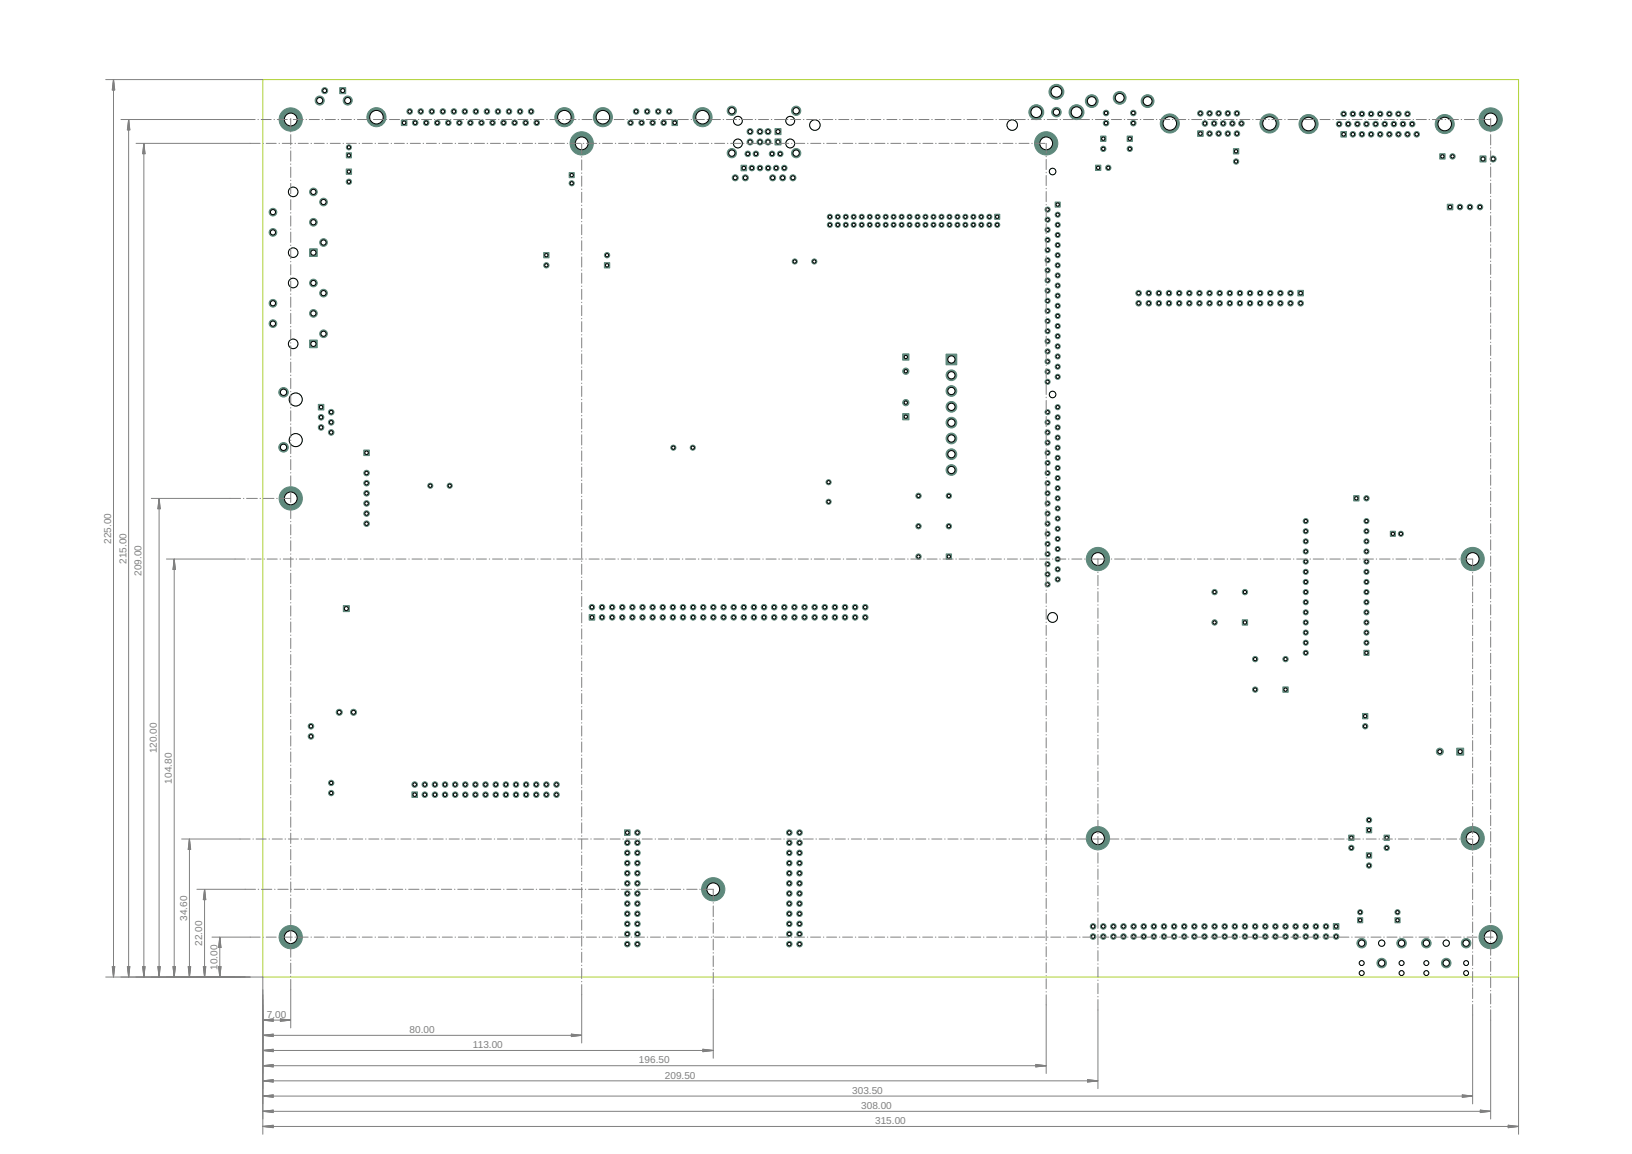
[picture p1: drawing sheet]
<svg xmlns="http://www.w3.org/2000/svg" width="297mm" height="210mm" viewBox="0 0 297 210" stroke-linecap="round" stroke-linejoin="round" font-family="sans-serif">
<defs><g id="words">
<g font-size="1.8" fill="#808080">
<text x="20.2" y="98.9" transform="rotate(-90 20.2 98.9)">225.00</text>
<text x="23" y="102.6" transform="rotate(-90 23 102.6)">215.00</text>
<text x="25.8" y="104.7" transform="rotate(-90 25.8 104.7)">209.00</text>
<text x="28.5" y="137" transform="rotate(-90 28.5 137)">120.00</text>
<text x="31.3" y="142.5" transform="rotate(-90 31.3 142.5)">104.80</text>
<text x="34.1" y="167.5" transform="rotate(-90 34.1 167.5)">34.60</text>
<text x="36.8" y="172" transform="rotate(-90 36.8 172)">22.00</text>
<text x="39.6" y="176.4" transform="rotate(-90 39.6 176.4)">10.00</text>
<text x="48.6" y="185.1">7.00</text>
<text x="74.5" y="187.9">80.00</text>
<text x="86.1" y="190.7">113.00</text>
<text x="116.3" y="193.4">196.50</text>
<text x="121" y="196.2">209.50</text>
<text x="155.1" y="199">303.50</text>
<text x="156.7" y="201.7">308.00</text>
<text x="159.3" y="204.5">315.00</text>
</g>
</g></defs>
<path d="M164.3 64.4h1.1v1.1h-1.1z" fill="#5e897c" stroke="#5e897c" stroke-width=".18"/>
<circle cx="164.9" cy="64.9" r=".3" fill="#fff" stroke="#000" stroke-width=".18"/>
<circle cx="164.9" cy="67.5" r=".57" fill="#5e897c" stroke="#5e897c" stroke-width=".18"/>
<circle cx="164.9" cy="67.5" r=".3" fill="#fff" stroke="#000" stroke-width=".18"/>
<path d="M269.4 28.4h1.1v1.1h-1.1z" fill="#5e897c" stroke="#5e897c" stroke-width=".18"/>
<circle cx="269.9" cy="28.9" r=".36" fill="#fff" stroke="#000" stroke-width=".18"/>
<circle cx="271.8" cy="28.9" r=".55" fill="#5e897c" stroke="#5e897c" stroke-width=".18"/>
<circle cx="271.8" cy="28.9" r=".36" fill="#fff" stroke="#000" stroke-width=".18"/>
<circle cx="190.7" cy="104.5" r=".47" fill="#5e897c" stroke="#5e897c" stroke-width=".18"/>
<circle cx="190.7" cy="104.5" r=".3" fill="#fff" stroke="#000" stroke-width=".18"/>
<circle cx="190.7" cy="102.6" r=".47" fill="#5e897c" stroke="#5e897c" stroke-width=".18"/>
<circle cx="190.7" cy="102.6" r=".3" fill="#fff" stroke="#000" stroke-width=".18"/>
<circle cx="190.7" cy="100.8" r=".47" fill="#5e897c" stroke="#5e897c" stroke-width=".18"/>
<circle cx="190.7" cy="100.8" r=".3" fill="#fff" stroke="#000" stroke-width=".18"/>
<circle cx="190.7" cy="98.9" r=".47" fill="#5e897c" stroke="#5e897c" stroke-width=".18"/>
<circle cx="190.7" cy="98.9" r=".3" fill="#fff" stroke="#000" stroke-width=".18"/>
<circle cx="190.7" cy="97.1" r=".47" fill="#5e897c" stroke="#5e897c" stroke-width=".18"/>
<circle cx="190.7" cy="97.1" r=".3" fill="#fff" stroke="#000" stroke-width=".18"/>
<circle cx="190.7" cy="95.2" r=".47" fill="#5e897c" stroke="#5e897c" stroke-width=".18"/>
<circle cx="190.7" cy="95.2" r=".3" fill="#fff" stroke="#000" stroke-width=".18"/>
<circle cx="190.7" cy="93.4" r=".47" fill="#5e897c" stroke="#5e897c" stroke-width=".18"/>
<circle cx="190.7" cy="93.4" r=".3" fill="#fff" stroke="#000" stroke-width=".18"/>
<circle cx="190.7" cy="91.6" r=".47" fill="#5e897c" stroke="#5e897c" stroke-width=".18"/>
<circle cx="190.7" cy="91.6" r=".3" fill="#fff" stroke="#000" stroke-width=".18"/>
<circle cx="190.7" cy="89.7" r=".47" fill="#5e897c" stroke="#5e897c" stroke-width=".18"/>
<circle cx="190.7" cy="89.7" r=".3" fill="#fff" stroke="#000" stroke-width=".18"/>
<circle cx="190.7" cy="87.9" r=".47" fill="#5e897c" stroke="#5e897c" stroke-width=".18"/>
<circle cx="190.7" cy="87.9" r=".3" fill="#fff" stroke="#000" stroke-width=".18"/>
<circle cx="190.7" cy="86" r=".47" fill="#5e897c" stroke="#5e897c" stroke-width=".18"/>
<circle cx="190.7" cy="86" r=".3" fill="#fff" stroke="#000" stroke-width=".18"/>
<circle cx="190.7" cy="84.2" r=".47" fill="#5e897c" stroke="#5e897c" stroke-width=".18"/>
<circle cx="190.7" cy="84.2" r=".3" fill="#fff" stroke="#000" stroke-width=".18"/>
<circle cx="190.7" cy="82.4" r=".47" fill="#5e897c" stroke="#5e897c" stroke-width=".18"/>
<circle cx="190.7" cy="82.4" r=".3" fill="#fff" stroke="#000" stroke-width=".18"/>
<circle cx="190.7" cy="80.5" r=".47" fill="#5e897c" stroke="#5e897c" stroke-width=".18"/>
<circle cx="190.7" cy="80.5" r=".3" fill="#fff" stroke="#000" stroke-width=".18"/>
<circle cx="190.7" cy="78.7" r=".47" fill="#5e897c" stroke="#5e897c" stroke-width=".18"/>
<circle cx="190.7" cy="78.7" r=".3" fill="#fff" stroke="#000" stroke-width=".18"/>
<circle cx="190.7" cy="76.8" r=".47" fill="#5e897c" stroke="#5e897c" stroke-width=".18"/>
<circle cx="190.7" cy="76.8" r=".3" fill="#fff" stroke="#000" stroke-width=".18"/>
<circle cx="190.7" cy="106.3" r=".47" fill="#5e897c" stroke="#5e897c" stroke-width=".18"/>
<circle cx="190.7" cy="106.3" r=".3" fill="#fff" stroke="#000" stroke-width=".18"/>
<circle cx="192.5" cy="105.4" r=".47" fill="#5e897c" stroke="#5e897c" stroke-width=".18"/>
<circle cx="192.5" cy="105.4" r=".3" fill="#fff" stroke="#000" stroke-width=".18"/>
<circle cx="192.5" cy="103.5" r=".47" fill="#5e897c" stroke="#5e897c" stroke-width=".18"/>
<circle cx="192.5" cy="103.5" r=".3" fill="#fff" stroke="#000" stroke-width=".18"/>
<circle cx="192.5" cy="101.7" r=".47" fill="#5e897c" stroke="#5e897c" stroke-width=".18"/>
<circle cx="192.5" cy="101.7" r=".3" fill="#fff" stroke="#000" stroke-width=".18"/>
<circle cx="192.5" cy="99.9" r=".47" fill="#5e897c" stroke="#5e897c" stroke-width=".18"/>
<circle cx="192.5" cy="99.9" r=".3" fill="#fff" stroke="#000" stroke-width=".18"/>
<circle cx="192.5" cy="98" r=".47" fill="#5e897c" stroke="#5e897c" stroke-width=".18"/>
<circle cx="192.5" cy="98" r=".3" fill="#fff" stroke="#000" stroke-width=".18"/>
<circle cx="192.5" cy="96.2" r=".47" fill="#5e897c" stroke="#5e897c" stroke-width=".18"/>
<circle cx="192.5" cy="96.2" r=".3" fill="#fff" stroke="#000" stroke-width=".18"/>
<circle cx="192.5" cy="94.3" r=".47" fill="#5e897c" stroke="#5e897c" stroke-width=".18"/>
<circle cx="192.5" cy="94.3" r=".3" fill="#fff" stroke="#000" stroke-width=".18"/>
<circle cx="192.5" cy="92.5" r=".47" fill="#5e897c" stroke="#5e897c" stroke-width=".18"/>
<circle cx="192.5" cy="92.5" r=".3" fill="#fff" stroke="#000" stroke-width=".18"/>
<circle cx="192.5" cy="90.6" r=".47" fill="#5e897c" stroke="#5e897c" stroke-width=".18"/>
<circle cx="192.5" cy="90.6" r=".3" fill="#fff" stroke="#000" stroke-width=".18"/>
<circle cx="192.5" cy="88.8" r=".47" fill="#5e897c" stroke="#5e897c" stroke-width=".18"/>
<circle cx="192.5" cy="88.8" r=".3" fill="#fff" stroke="#000" stroke-width=".18"/>
<circle cx="192.5" cy="87" r=".47" fill="#5e897c" stroke="#5e897c" stroke-width=".18"/>
<circle cx="192.5" cy="87" r=".3" fill="#fff" stroke="#000" stroke-width=".18"/>
<circle cx="192.5" cy="85.1" r=".47" fill="#5e897c" stroke="#5e897c" stroke-width=".18"/>
<circle cx="192.5" cy="85.1" r=".3" fill="#fff" stroke="#000" stroke-width=".18"/>
<circle cx="192.5" cy="83.3" r=".47" fill="#5e897c" stroke="#5e897c" stroke-width=".18"/>
<circle cx="192.5" cy="83.3" r=".3" fill="#fff" stroke="#000" stroke-width=".18"/>
<circle cx="192.5" cy="81.4" r=".47" fill="#5e897c" stroke="#5e897c" stroke-width=".18"/>
<circle cx="192.5" cy="81.4" r=".3" fill="#fff" stroke="#000" stroke-width=".18"/>
<circle cx="192.5" cy="79.6" r=".47" fill="#5e897c" stroke="#5e897c" stroke-width=".18"/>
<circle cx="192.5" cy="79.6" r=".3" fill="#fff" stroke="#000" stroke-width=".18"/>
<circle cx="192.5" cy="77.7" r=".47" fill="#5e897c" stroke="#5e897c" stroke-width=".18"/>
<circle cx="192.5" cy="77.7" r=".3" fill="#fff" stroke="#000" stroke-width=".18"/>
<circle cx="192.5" cy="75.9" r=".47" fill="#5e897c" stroke="#5e897c" stroke-width=".18"/>
<circle cx="192.5" cy="75.9" r=".3" fill="#fff" stroke="#000" stroke-width=".18"/>
<circle cx="190.7" cy="69.4" r=".47" fill="#5e897c" stroke="#5e897c" stroke-width=".18"/>
<circle cx="190.7" cy="69.4" r=".3" fill="#fff" stroke="#000" stroke-width=".18"/>
<circle cx="190.7" cy="75" r=".47" fill="#5e897c" stroke="#5e897c" stroke-width=".18"/>
<circle cx="190.7" cy="75" r=".3" fill="#fff" stroke="#000" stroke-width=".18"/>
<circle cx="192.5" cy="74.1" r=".47" fill="#5e897c" stroke="#5e897c" stroke-width=".18"/>
<circle cx="192.5" cy="74.1" r=".3" fill="#fff" stroke="#000" stroke-width=".18"/>
<circle cx="192.5" cy="68.5" r=".47" fill="#5e897c" stroke="#5e897c" stroke-width=".18"/>
<circle cx="192.5" cy="68.5" r=".3" fill="#fff" stroke="#000" stroke-width=".18"/>
<circle cx="190.7" cy="67.6" r=".47" fill="#5e897c" stroke="#5e897c" stroke-width=".18"/>
<circle cx="190.7" cy="67.6" r=".3" fill="#fff" stroke="#000" stroke-width=".18"/>
<circle cx="190.7" cy="65.8" r=".47" fill="#5e897c" stroke="#5e897c" stroke-width=".18"/>
<circle cx="190.7" cy="65.8" r=".3" fill="#fff" stroke="#000" stroke-width=".18"/>
<circle cx="190.7" cy="63.9" r=".47" fill="#5e897c" stroke="#5e897c" stroke-width=".18"/>
<circle cx="190.7" cy="63.9" r=".3" fill="#fff" stroke="#000" stroke-width=".18"/>
<circle cx="190.7" cy="62.1" r=".47" fill="#5e897c" stroke="#5e897c" stroke-width=".18"/>
<circle cx="190.7" cy="62.1" r=".3" fill="#fff" stroke="#000" stroke-width=".18"/>
<circle cx="190.7" cy="60.2" r=".47" fill="#5e897c" stroke="#5e897c" stroke-width=".18"/>
<circle cx="190.7" cy="60.2" r=".3" fill="#fff" stroke="#000" stroke-width=".18"/>
<circle cx="190.7" cy="58.4" r=".47" fill="#5e897c" stroke="#5e897c" stroke-width=".18"/>
<circle cx="190.7" cy="58.4" r=".3" fill="#fff" stroke="#000" stroke-width=".18"/>
<circle cx="190.7" cy="56.6" r=".47" fill="#5e897c" stroke="#5e897c" stroke-width=".18"/>
<circle cx="190.7" cy="56.6" r=".3" fill="#fff" stroke="#000" stroke-width=".18"/>
<circle cx="190.7" cy="54.7" r=".47" fill="#5e897c" stroke="#5e897c" stroke-width=".18"/>
<circle cx="190.7" cy="54.7" r=".3" fill="#fff" stroke="#000" stroke-width=".18"/>
<circle cx="190.7" cy="52.9" r=".47" fill="#5e897c" stroke="#5e897c" stroke-width=".18"/>
<circle cx="190.7" cy="52.9" r=".3" fill="#fff" stroke="#000" stroke-width=".18"/>
<circle cx="190.7" cy="51" r=".47" fill="#5e897c" stroke="#5e897c" stroke-width=".18"/>
<circle cx="190.7" cy="51" r=".3" fill="#fff" stroke="#000" stroke-width=".18"/>
<circle cx="190.7" cy="49.2" r=".47" fill="#5e897c" stroke="#5e897c" stroke-width=".18"/>
<circle cx="190.7" cy="49.2" r=".3" fill="#fff" stroke="#000" stroke-width=".18"/>
<circle cx="190.7" cy="47.3" r=".47" fill="#5e897c" stroke="#5e897c" stroke-width=".18"/>
<circle cx="190.7" cy="47.3" r=".3" fill="#fff" stroke="#000" stroke-width=".18"/>
<circle cx="190.7" cy="45.5" r=".47" fill="#5e897c" stroke="#5e897c" stroke-width=".18"/>
<circle cx="190.7" cy="45.5" r=".3" fill="#fff" stroke="#000" stroke-width=".18"/>
<circle cx="190.7" cy="43.6" r=".47" fill="#5e897c" stroke="#5e897c" stroke-width=".18"/>
<circle cx="190.7" cy="43.6" r=".3" fill="#fff" stroke="#000" stroke-width=".18"/>
<circle cx="190.7" cy="41.8" r=".47" fill="#5e897c" stroke="#5e897c" stroke-width=".18"/>
<circle cx="190.7" cy="41.8" r=".3" fill="#fff" stroke="#000" stroke-width=".18"/>
<circle cx="190.7" cy="40" r=".47" fill="#5e897c" stroke="#5e897c" stroke-width=".18"/>
<circle cx="190.7" cy="40" r=".3" fill="#fff" stroke="#000" stroke-width=".18"/>
<circle cx="190.7" cy="38.1" r=".47" fill="#5e897c" stroke="#5e897c" stroke-width=".18"/>
<circle cx="190.7" cy="38.1" r=".3" fill="#fff" stroke="#000" stroke-width=".18"/>
<circle cx="192.5" cy="66.7" r=".47" fill="#5e897c" stroke="#5e897c" stroke-width=".18"/>
<circle cx="192.5" cy="66.7" r=".3" fill="#fff" stroke="#000" stroke-width=".18"/>
<circle cx="192.5" cy="64.8" r=".47" fill="#5e897c" stroke="#5e897c" stroke-width=".18"/>
<circle cx="192.5" cy="64.8" r=".3" fill="#fff" stroke="#000" stroke-width=".18"/>
<circle cx="192.5" cy="63" r=".47" fill="#5e897c" stroke="#5e897c" stroke-width=".18"/>
<circle cx="192.5" cy="63" r=".3" fill="#fff" stroke="#000" stroke-width=".18"/>
<circle cx="192.5" cy="61.2" r=".47" fill="#5e897c" stroke="#5e897c" stroke-width=".18"/>
<circle cx="192.5" cy="61.2" r=".3" fill="#fff" stroke="#000" stroke-width=".18"/>
<circle cx="192.5" cy="59.3" r=".47" fill="#5e897c" stroke="#5e897c" stroke-width=".18"/>
<circle cx="192.5" cy="59.3" r=".3" fill="#fff" stroke="#000" stroke-width=".18"/>
<circle cx="192.5" cy="57.5" r=".47" fill="#5e897c" stroke="#5e897c" stroke-width=".18"/>
<circle cx="192.5" cy="57.5" r=".3" fill="#fff" stroke="#000" stroke-width=".18"/>
<circle cx="192.5" cy="55.6" r=".47" fill="#5e897c" stroke="#5e897c" stroke-width=".18"/>
<circle cx="192.5" cy="55.6" r=".3" fill="#fff" stroke="#000" stroke-width=".18"/>
<circle cx="192.5" cy="53.8" r=".47" fill="#5e897c" stroke="#5e897c" stroke-width=".18"/>
<circle cx="192.5" cy="53.8" r=".3" fill="#fff" stroke="#000" stroke-width=".18"/>
<circle cx="192.5" cy="51.9" r=".47" fill="#5e897c" stroke="#5e897c" stroke-width=".18"/>
<circle cx="192.5" cy="51.9" r=".3" fill="#fff" stroke="#000" stroke-width=".18"/>
<circle cx="192.5" cy="50.1" r=".47" fill="#5e897c" stroke="#5e897c" stroke-width=".18"/>
<circle cx="192.5" cy="50.1" r=".3" fill="#fff" stroke="#000" stroke-width=".18"/>
<circle cx="192.5" cy="48.3" r=".47" fill="#5e897c" stroke="#5e897c" stroke-width=".18"/>
<circle cx="192.5" cy="48.3" r=".3" fill="#fff" stroke="#000" stroke-width=".18"/>
<circle cx="192.5" cy="46.4" r=".47" fill="#5e897c" stroke="#5e897c" stroke-width=".18"/>
<circle cx="192.5" cy="46.4" r=".3" fill="#fff" stroke="#000" stroke-width=".18"/>
<circle cx="192.5" cy="44.6" r=".47" fill="#5e897c" stroke="#5e897c" stroke-width=".18"/>
<circle cx="192.5" cy="44.6" r=".3" fill="#fff" stroke="#000" stroke-width=".18"/>
<circle cx="192.5" cy="42.7" r=".47" fill="#5e897c" stroke="#5e897c" stroke-width=".18"/>
<circle cx="192.5" cy="42.7" r=".3" fill="#fff" stroke="#000" stroke-width=".18"/>
<circle cx="192.5" cy="40.9" r=".47" fill="#5e897c" stroke="#5e897c" stroke-width=".18"/>
<circle cx="192.5" cy="40.9" r=".3" fill="#fff" stroke="#000" stroke-width=".18"/>
<circle cx="192.5" cy="39.1" r=".47" fill="#5e897c" stroke="#5e897c" stroke-width=".18"/>
<circle cx="192.5" cy="39.1" r=".3" fill="#fff" stroke="#000" stroke-width=".18"/>
<path d="M192 36.7h1v1h-1z" fill="#5e897c" stroke="#5e897c" stroke-width=".18"/>
<circle cx="192.5" cy="37.2" r=".3" fill="#fff" stroke="#000" stroke-width=".18"/>
<circle cx="61.7" cy="129.6" r=".55" fill="#5e897c" stroke="#5e897c" stroke-width=".18"/>
<circle cx="61.7" cy="129.6" r=".36" fill="#fff" stroke="#000" stroke-width=".18"/>
<circle cx="64.3" cy="129.6" r=".55" fill="#5e897c" stroke="#5e897c" stroke-width=".18"/>
<circle cx="64.3" cy="129.6" r=".36" fill="#fff" stroke="#000" stroke-width=".18"/>
<path d="M62.5 110.2h1.1v1.1h-1.1z" fill="#5e897c" stroke="#5e897c" stroke-width=".18"/>
<circle cx="63" cy="110.7" r=".36" fill="#fff" stroke="#000" stroke-width=".18"/>
<circle cx="60.3" cy="142.4" r=".49" fill="#5e897c" stroke="#5e897c" stroke-width=".18"/>
<circle cx="60.3" cy="142.4" r=".3" fill="#fff" stroke="#000" stroke-width=".18"/>
<circle cx="60.3" cy="144.3" r=".49" fill="#5e897c" stroke="#5e897c" stroke-width=".18"/>
<circle cx="60.3" cy="144.3" r=".3" fill="#fff" stroke="#000" stroke-width=".18"/>
<circle cx="57" cy="40.4" r=".7" fill="#5e897c" stroke="#5e897c" stroke-width=".18"/>
<circle cx="57" cy="40.4" r=".47" fill="#fff" stroke="#000" stroke-width=".18"/>
<path d="M56.3 45.3h1.4v1.4h-1.4z" fill="#5e897c" stroke="#5e897c" stroke-width=".18"/>
<circle cx="57" cy="46" r=".47" fill="#fff" stroke="#000" stroke-width=".18"/>
<circle cx="57" cy="34.9" r=".7" fill="#5e897c" stroke="#5e897c" stroke-width=".18"/>
<circle cx="57" cy="34.9" r=".47" fill="#fff" stroke="#000" stroke-width=".18"/>
<circle cx="58.9" cy="44.1" r=".7" fill="#5e897c" stroke="#5e897c" stroke-width=".18"/>
<circle cx="58.9" cy="44.1" r=".47" fill="#fff" stroke="#000" stroke-width=".18"/>
<circle cx="58.9" cy="36.7" r=".7" fill="#5e897c" stroke="#5e897c" stroke-width=".18"/>
<circle cx="58.9" cy="36.7" r=".47" fill="#fff" stroke="#000" stroke-width=".18"/>
<circle cx="49.7" cy="42.3" r=".7" fill="#5e897c" stroke="#5e897c" stroke-width=".18"/>
<circle cx="49.7" cy="42.3" r=".47" fill="#fff" stroke="#000" stroke-width=".18"/>
<circle cx="49.7" cy="38.6" r=".7" fill="#5e897c" stroke="#5e897c" stroke-width=".18"/>
<circle cx="49.7" cy="38.6" r=".47" fill="#fff" stroke="#000" stroke-width=".18"/>
<circle cx="57" cy="57" r=".7" fill="#5e897c" stroke="#5e897c" stroke-width=".18"/>
<circle cx="57" cy="57" r=".47" fill="#fff" stroke="#000" stroke-width=".18"/>
<path d="M56.3 61.8h1.4v1.4h-1.4z" fill="#5e897c" stroke="#5e897c" stroke-width=".18"/>
<circle cx="57" cy="62.5" r=".47" fill="#fff" stroke="#000" stroke-width=".18"/>
<circle cx="57" cy="51.5" r=".7" fill="#5e897c" stroke="#5e897c" stroke-width=".18"/>
<circle cx="57" cy="51.5" r=".47" fill="#fff" stroke="#000" stroke-width=".18"/>
<circle cx="58.9" cy="60.7" r=".7" fill="#5e897c" stroke="#5e897c" stroke-width=".18"/>
<circle cx="58.9" cy="60.7" r=".47" fill="#fff" stroke="#000" stroke-width=".18"/>
<circle cx="58.9" cy="53.3" r=".7" fill="#5e897c" stroke="#5e897c" stroke-width=".18"/>
<circle cx="58.9" cy="53.3" r=".47" fill="#fff" stroke="#000" stroke-width=".18"/>
<circle cx="49.7" cy="58.9" r=".7" fill="#5e897c" stroke="#5e897c" stroke-width=".18"/>
<circle cx="49.7" cy="58.9" r=".47" fill="#fff" stroke="#000" stroke-width=".18"/>
<circle cx="49.7" cy="55.2" r=".7" fill="#5e897c" stroke="#5e897c" stroke-width=".18"/>
<circle cx="49.7" cy="55.2" r=".47" fill="#fff" stroke="#000" stroke-width=".18"/>
<circle cx="51.6" cy="71.4" r=".87" fill="#5e897c" stroke="#5e897c" stroke-width=".18"/>
<circle cx="51.6" cy="71.4" r=".57" fill="#fff" stroke="#000" stroke-width=".18"/>
<circle cx="51.6" cy="81.4" r=".87" fill="#5e897c" stroke="#5e897c" stroke-width=".18"/>
<circle cx="51.6" cy="81.4" r=".57" fill="#fff" stroke="#000" stroke-width=".18"/>
<path d="M57.9 73.6h1v1h-1z" fill="#5e897c" stroke="#5e897c" stroke-width=".18"/>
<circle cx="58.4" cy="74.1" r=".32" fill="#fff" stroke="#000" stroke-width=".18"/>
<circle cx="60.3" cy="75" r=".51" fill="#5e897c" stroke="#5e897c" stroke-width=".18"/>
<circle cx="60.3" cy="75" r=".32" fill="#fff" stroke="#000" stroke-width=".18"/>
<circle cx="58.4" cy="75.9" r=".51" fill="#5e897c" stroke="#5e897c" stroke-width=".18"/>
<circle cx="58.4" cy="75.9" r=".32" fill="#fff" stroke="#000" stroke-width=".18"/>
<circle cx="60.3" cy="76.8" r=".51" fill="#5e897c" stroke="#5e897c" stroke-width=".18"/>
<circle cx="60.3" cy="76.8" r=".32" fill="#fff" stroke="#000" stroke-width=".18"/>
<circle cx="58.4" cy="77.7" r=".51" fill="#5e897c" stroke="#5e897c" stroke-width=".18"/>
<circle cx="58.4" cy="77.7" r=".32" fill="#fff" stroke="#000" stroke-width=".18"/>
<circle cx="60.3" cy="78.7" r=".51" fill="#5e897c" stroke="#5e897c" stroke-width=".18"/>
<circle cx="60.3" cy="78.7" r=".32" fill="#fff" stroke="#000" stroke-width=".18"/>
<circle cx="74.6" cy="20.3" r=".51" fill="#5e897c" stroke="#5e897c" stroke-width=".18"/>
<circle cx="74.6" cy="20.3" r=".32" fill="#fff" stroke="#000" stroke-width=".18"/>
<circle cx="102.7" cy="21.3" r="1.74" fill="#5e897c" stroke="#5e897c" stroke-width=".18"/>
<circle cx="102.7" cy="21.3" r="1.23" fill="#fff" stroke="#000" stroke-width=".18"/>
<circle cx="68.5" cy="21.3" r="1.74" fill="#5e897c" stroke="#5e897c" stroke-width=".18"/>
<circle cx="68.5" cy="21.3" r="1.23" fill="#fff" stroke="#000" stroke-width=".18"/>
<circle cx="75.6" cy="22.3" r=".51" fill="#5e897c" stroke="#5e897c" stroke-width=".18"/>
<circle cx="75.6" cy="22.3" r=".32" fill="#fff" stroke="#000" stroke-width=".18"/>
<path d="M73 21.8h1.1v1h-1.1z" fill="#5e897c" stroke="#5e897c" stroke-width=".18"/>
<circle cx="73.6" cy="22.3" r=".32" fill="#fff" stroke="#000" stroke-width=".18"/>
<circle cx="77.6" cy="22.3" r=".51" fill="#5e897c" stroke="#5e897c" stroke-width=".18"/>
<circle cx="77.6" cy="22.3" r=".32" fill="#fff" stroke="#000" stroke-width=".18"/>
<circle cx="79.6" cy="22.3" r=".51" fill="#5e897c" stroke="#5e897c" stroke-width=".18"/>
<circle cx="79.6" cy="22.3" r=".32" fill="#fff" stroke="#000" stroke-width=".18"/>
<circle cx="81.6" cy="22.3" r=".51" fill="#5e897c" stroke="#5e897c" stroke-width=".18"/>
<circle cx="81.6" cy="22.3" r=".32" fill="#fff" stroke="#000" stroke-width=".18"/>
<circle cx="83.6" cy="22.3" r=".51" fill="#5e897c" stroke="#5e897c" stroke-width=".18"/>
<circle cx="83.6" cy="22.3" r=".32" fill="#fff" stroke="#000" stroke-width=".18"/>
<circle cx="85.6" cy="22.3" r=".51" fill="#5e897c" stroke="#5e897c" stroke-width=".18"/>
<circle cx="85.6" cy="22.3" r=".32" fill="#fff" stroke="#000" stroke-width=".18"/>
<circle cx="87.6" cy="22.3" r=".51" fill="#5e897c" stroke="#5e897c" stroke-width=".18"/>
<circle cx="87.6" cy="22.3" r=".32" fill="#fff" stroke="#000" stroke-width=".18"/>
<circle cx="89.6" cy="22.3" r=".51" fill="#5e897c" stroke="#5e897c" stroke-width=".18"/>
<circle cx="89.6" cy="22.3" r=".32" fill="#fff" stroke="#000" stroke-width=".18"/>
<circle cx="91.7" cy="22.3" r=".51" fill="#5e897c" stroke="#5e897c" stroke-width=".18"/>
<circle cx="91.7" cy="22.3" r=".32" fill="#fff" stroke="#000" stroke-width=".18"/>
<circle cx="93.7" cy="22.3" r=".51" fill="#5e897c" stroke="#5e897c" stroke-width=".18"/>
<circle cx="93.7" cy="22.3" r=".32" fill="#fff" stroke="#000" stroke-width=".18"/>
<circle cx="95.7" cy="22.3" r=".51" fill="#5e897c" stroke="#5e897c" stroke-width=".18"/>
<circle cx="95.7" cy="22.3" r=".32" fill="#fff" stroke="#000" stroke-width=".18"/>
<circle cx="97.7" cy="22.3" r=".51" fill="#5e897c" stroke="#5e897c" stroke-width=".18"/>
<circle cx="97.7" cy="22.3" r=".32" fill="#fff" stroke="#000" stroke-width=".18"/>
<circle cx="76.6" cy="20.3" r=".51" fill="#5e897c" stroke="#5e897c" stroke-width=".18"/>
<circle cx="76.6" cy="20.3" r=".32" fill="#fff" stroke="#000" stroke-width=".18"/>
<circle cx="78.6" cy="20.3" r=".51" fill="#5e897c" stroke="#5e897c" stroke-width=".18"/>
<circle cx="78.6" cy="20.3" r=".32" fill="#fff" stroke="#000" stroke-width=".18"/>
<circle cx="80.6" cy="20.3" r=".51" fill="#5e897c" stroke="#5e897c" stroke-width=".18"/>
<circle cx="80.6" cy="20.3" r=".32" fill="#fff" stroke="#000" stroke-width=".18"/>
<circle cx="82.6" cy="20.3" r=".51" fill="#5e897c" stroke="#5e897c" stroke-width=".18"/>
<circle cx="82.6" cy="20.3" r=".32" fill="#fff" stroke="#000" stroke-width=".18"/>
<circle cx="84.6" cy="20.3" r=".51" fill="#5e897c" stroke="#5e897c" stroke-width=".18"/>
<circle cx="84.6" cy="20.3" r=".32" fill="#fff" stroke="#000" stroke-width=".18"/>
<circle cx="86.6" cy="20.3" r=".51" fill="#5e897c" stroke="#5e897c" stroke-width=".18"/>
<circle cx="86.6" cy="20.3" r=".32" fill="#fff" stroke="#000" stroke-width=".18"/>
<circle cx="88.6" cy="20.3" r=".51" fill="#5e897c" stroke="#5e897c" stroke-width=".18"/>
<circle cx="88.6" cy="20.3" r=".32" fill="#fff" stroke="#000" stroke-width=".18"/>
<circle cx="90.6" cy="20.3" r=".51" fill="#5e897c" stroke="#5e897c" stroke-width=".18"/>
<circle cx="90.6" cy="20.3" r=".32" fill="#fff" stroke="#000" stroke-width=".18"/>
<circle cx="92.6" cy="20.3" r=".51" fill="#5e897c" stroke="#5e897c" stroke-width=".18"/>
<circle cx="92.6" cy="20.3" r=".32" fill="#fff" stroke="#000" stroke-width=".18"/>
<circle cx="94.7" cy="20.3" r=".51" fill="#5e897c" stroke="#5e897c" stroke-width=".18"/>
<circle cx="94.7" cy="20.3" r=".32" fill="#fff" stroke="#000" stroke-width=".18"/>
<circle cx="96.7" cy="20.3" r=".51" fill="#5e897c" stroke="#5e897c" stroke-width=".18"/>
<circle cx="96.7" cy="20.3" r=".32" fill="#fff" stroke="#000" stroke-width=".18"/>
<path d="M122.3 21.8h1v1h-1z" fill="#5e897c" stroke="#5e897c" stroke-width=".18"/>
<circle cx="122.8" cy="22.3" r=".32" fill="#fff" stroke="#000" stroke-width=".18"/>
<circle cx="120.8" cy="22.3" r=".51" fill="#5e897c" stroke="#5e897c" stroke-width=".18"/>
<circle cx="120.8" cy="22.3" r=".32" fill="#fff" stroke="#000" stroke-width=".18"/>
<circle cx="118.8" cy="22.3" r=".51" fill="#5e897c" stroke="#5e897c" stroke-width=".18"/>
<circle cx="118.8" cy="22.3" r=".32" fill="#fff" stroke="#000" stroke-width=".18"/>
<circle cx="116.8" cy="22.3" r=".51" fill="#5e897c" stroke="#5e897c" stroke-width=".18"/>
<circle cx="116.8" cy="22.3" r=".32" fill="#fff" stroke="#000" stroke-width=".18"/>
<circle cx="114.8" cy="22.3" r=".51" fill="#5e897c" stroke="#5e897c" stroke-width=".18"/>
<circle cx="114.8" cy="22.3" r=".32" fill="#fff" stroke="#000" stroke-width=".18"/>
<circle cx="121.8" cy="20.3" r=".51" fill="#5e897c" stroke="#5e897c" stroke-width=".18"/>
<circle cx="121.8" cy="20.3" r=".32" fill="#fff" stroke="#000" stroke-width=".18"/>
<circle cx="119.8" cy="20.3" r=".51" fill="#5e897c" stroke="#5e897c" stroke-width=".18"/>
<circle cx="119.8" cy="20.3" r=".32" fill="#fff" stroke="#000" stroke-width=".18"/>
<circle cx="117.8" cy="20.3" r=".51" fill="#5e897c" stroke="#5e897c" stroke-width=".18"/>
<circle cx="117.8" cy="20.3" r=".32" fill="#fff" stroke="#000" stroke-width=".18"/>
<circle cx="115.8" cy="20.3" r=".51" fill="#5e897c" stroke="#5e897c" stroke-width=".18"/>
<circle cx="115.8" cy="20.3" r=".32" fill="#fff" stroke="#000" stroke-width=".18"/>
<circle cx="127.9" cy="21.3" r="1.74" fill="#5e897c" stroke="#5e897c" stroke-width=".18"/>
<circle cx="127.9" cy="21.3" r="1.23" fill="#fff" stroke="#000" stroke-width=".18"/>
<circle cx="109.7" cy="21.3" r="1.74" fill="#5e897c" stroke="#5e897c" stroke-width=".18"/>
<circle cx="109.7" cy="21.3" r="1.23" fill="#fff" stroke="#000" stroke-width=".18"/>
<path d="M263.4 37.1h1v1.1h-1z" fill="#5e897c" stroke="#5e897c" stroke-width=".18"/>
<circle cx="263.9" cy="37.7" r=".32" fill="#fff" stroke="#000" stroke-width=".18"/>
<circle cx="265.7" cy="37.7" r=".51" fill="#5e897c" stroke="#5e897c" stroke-width=".18"/>
<circle cx="265.7" cy="37.7" r=".32" fill="#fff" stroke="#000" stroke-width=".18"/>
<circle cx="267.5" cy="37.7" r=".51" fill="#5e897c" stroke="#5e897c" stroke-width=".18"/>
<circle cx="267.5" cy="37.7" r=".32" fill="#fff" stroke="#000" stroke-width=".18"/>
<circle cx="269.4" cy="37.7" r=".51" fill="#5e897c" stroke="#5e897c" stroke-width=".18"/>
<circle cx="269.4" cy="37.7" r=".32" fill="#fff" stroke="#000" stroke-width=".18"/>
<path d="M181 39h1v.9h-1z" fill="#5e897c" stroke="#5e897c" stroke-width=".18"/>
<circle cx="181.5" cy="39.4" r=".3" fill="#fff" stroke="#000" stroke-width=".18"/>
<circle cx="181.5" cy="40.9" r=".47" fill="#5e897c" stroke="#5e897c" stroke-width=".18"/>
<circle cx="181.5" cy="40.9" r=".3" fill="#fff" stroke="#000" stroke-width=".18"/>
<circle cx="180.1" cy="39.4" r=".47" fill="#5e897c" stroke="#5e897c" stroke-width=".18"/>
<circle cx="180.1" cy="39.4" r=".3" fill="#fff" stroke="#000" stroke-width=".18"/>
<circle cx="180.1" cy="40.9" r=".47" fill="#5e897c" stroke="#5e897c" stroke-width=".18"/>
<circle cx="180.1" cy="40.9" r=".3" fill="#fff" stroke="#000" stroke-width=".18"/>
<circle cx="178.6" cy="39.4" r=".47" fill="#5e897c" stroke="#5e897c" stroke-width=".18"/>
<circle cx="178.6" cy="39.4" r=".3" fill="#fff" stroke="#000" stroke-width=".18"/>
<circle cx="178.6" cy="40.9" r=".47" fill="#5e897c" stroke="#5e897c" stroke-width=".18"/>
<circle cx="178.6" cy="40.9" r=".3" fill="#fff" stroke="#000" stroke-width=".18"/>
<circle cx="177.2" cy="39.4" r=".47" fill="#5e897c" stroke="#5e897c" stroke-width=".18"/>
<circle cx="177.2" cy="39.4" r=".3" fill="#fff" stroke="#000" stroke-width=".18"/>
<circle cx="177.2" cy="40.9" r=".47" fill="#5e897c" stroke="#5e897c" stroke-width=".18"/>
<circle cx="177.2" cy="40.9" r=".3" fill="#fff" stroke="#000" stroke-width=".18"/>
<circle cx="175.7" cy="39.4" r=".47" fill="#5e897c" stroke="#5e897c" stroke-width=".18"/>
<circle cx="175.7" cy="39.4" r=".3" fill="#fff" stroke="#000" stroke-width=".18"/>
<circle cx="175.7" cy="40.9" r=".47" fill="#5e897c" stroke="#5e897c" stroke-width=".18"/>
<circle cx="175.7" cy="40.9" r=".3" fill="#fff" stroke="#000" stroke-width=".18"/>
<circle cx="174.3" cy="39.4" r=".47" fill="#5e897c" stroke="#5e897c" stroke-width=".18"/>
<circle cx="174.3" cy="39.4" r=".3" fill="#fff" stroke="#000" stroke-width=".18"/>
<circle cx="174.3" cy="40.9" r=".47" fill="#5e897c" stroke="#5e897c" stroke-width=".18"/>
<circle cx="174.3" cy="40.9" r=".3" fill="#fff" stroke="#000" stroke-width=".18"/>
<circle cx="172.8" cy="39.4" r=".47" fill="#5e897c" stroke="#5e897c" stroke-width=".18"/>
<circle cx="172.8" cy="39.4" r=".3" fill="#fff" stroke="#000" stroke-width=".18"/>
<circle cx="172.8" cy="40.9" r=".47" fill="#5e897c" stroke="#5e897c" stroke-width=".18"/>
<circle cx="172.8" cy="40.9" r=".3" fill="#fff" stroke="#000" stroke-width=".18"/>
<circle cx="171.4" cy="39.4" r=".47" fill="#5e897c" stroke="#5e897c" stroke-width=".18"/>
<circle cx="171.4" cy="39.4" r=".3" fill="#fff" stroke="#000" stroke-width=".18"/>
<circle cx="171.4" cy="40.9" r=".47" fill="#5e897c" stroke="#5e897c" stroke-width=".18"/>
<circle cx="171.4" cy="40.9" r=".3" fill="#fff" stroke="#000" stroke-width=".18"/>
<circle cx="169.9" cy="39.4" r=".47" fill="#5e897c" stroke="#5e897c" stroke-width=".18"/>
<circle cx="169.9" cy="39.4" r=".3" fill="#fff" stroke="#000" stroke-width=".18"/>
<circle cx="169.9" cy="40.9" r=".47" fill="#5e897c" stroke="#5e897c" stroke-width=".18"/>
<circle cx="169.9" cy="40.9" r=".3" fill="#fff" stroke="#000" stroke-width=".18"/>
<circle cx="168.4" cy="39.4" r=".47" fill="#5e897c" stroke="#5e897c" stroke-width=".18"/>
<circle cx="168.4" cy="39.4" r=".3" fill="#fff" stroke="#000" stroke-width=".18"/>
<circle cx="168.4" cy="40.9" r=".47" fill="#5e897c" stroke="#5e897c" stroke-width=".18"/>
<circle cx="168.4" cy="40.9" r=".3" fill="#fff" stroke="#000" stroke-width=".18"/>
<circle cx="167" cy="39.4" r=".47" fill="#5e897c" stroke="#5e897c" stroke-width=".18"/>
<circle cx="167" cy="39.4" r=".3" fill="#fff" stroke="#000" stroke-width=".18"/>
<circle cx="167" cy="40.9" r=".47" fill="#5e897c" stroke="#5e897c" stroke-width=".18"/>
<circle cx="167" cy="40.9" r=".3" fill="#fff" stroke="#000" stroke-width=".18"/>
<circle cx="165.5" cy="39.4" r=".47" fill="#5e897c" stroke="#5e897c" stroke-width=".18"/>
<circle cx="165.5" cy="39.4" r=".3" fill="#fff" stroke="#000" stroke-width=".18"/>
<circle cx="165.5" cy="40.9" r=".47" fill="#5e897c" stroke="#5e897c" stroke-width=".18"/>
<circle cx="165.5" cy="40.9" r=".3" fill="#fff" stroke="#000" stroke-width=".18"/>
<circle cx="164.1" cy="39.4" r=".47" fill="#5e897c" stroke="#5e897c" stroke-width=".18"/>
<circle cx="164.1" cy="39.4" r=".3" fill="#fff" stroke="#000" stroke-width=".18"/>
<circle cx="164.1" cy="40.9" r=".47" fill="#5e897c" stroke="#5e897c" stroke-width=".18"/>
<circle cx="164.1" cy="40.9" r=".3" fill="#fff" stroke="#000" stroke-width=".18"/>
<circle cx="162.6" cy="39.4" r=".47" fill="#5e897c" stroke="#5e897c" stroke-width=".18"/>
<circle cx="162.6" cy="39.4" r=".3" fill="#fff" stroke="#000" stroke-width=".18"/>
<circle cx="162.6" cy="40.9" r=".47" fill="#5e897c" stroke="#5e897c" stroke-width=".18"/>
<circle cx="162.6" cy="40.9" r=".3" fill="#fff" stroke="#000" stroke-width=".18"/>
<circle cx="161.2" cy="39.4" r=".47" fill="#5e897c" stroke="#5e897c" stroke-width=".18"/>
<circle cx="161.2" cy="39.4" r=".3" fill="#fff" stroke="#000" stroke-width=".18"/>
<circle cx="161.2" cy="40.9" r=".47" fill="#5e897c" stroke="#5e897c" stroke-width=".18"/>
<circle cx="161.2" cy="40.9" r=".3" fill="#fff" stroke="#000" stroke-width=".18"/>
<circle cx="159.7" cy="39.4" r=".47" fill="#5e897c" stroke="#5e897c" stroke-width=".18"/>
<circle cx="159.7" cy="39.4" r=".3" fill="#fff" stroke="#000" stroke-width=".18"/>
<circle cx="159.7" cy="40.9" r=".47" fill="#5e897c" stroke="#5e897c" stroke-width=".18"/>
<circle cx="159.7" cy="40.9" r=".3" fill="#fff" stroke="#000" stroke-width=".18"/>
<circle cx="158.3" cy="39.4" r=".47" fill="#5e897c" stroke="#5e897c" stroke-width=".18"/>
<circle cx="158.3" cy="39.4" r=".3" fill="#fff" stroke="#000" stroke-width=".18"/>
<circle cx="158.3" cy="40.9" r=".47" fill="#5e897c" stroke="#5e897c" stroke-width=".18"/>
<circle cx="158.3" cy="40.9" r=".3" fill="#fff" stroke="#000" stroke-width=".18"/>
<circle cx="156.8" cy="39.4" r=".47" fill="#5e897c" stroke="#5e897c" stroke-width=".18"/>
<circle cx="156.8" cy="39.4" r=".3" fill="#fff" stroke="#000" stroke-width=".18"/>
<circle cx="156.8" cy="40.9" r=".47" fill="#5e897c" stroke="#5e897c" stroke-width=".18"/>
<circle cx="156.8" cy="40.9" r=".3" fill="#fff" stroke="#000" stroke-width=".18"/>
<circle cx="155.4" cy="39.4" r=".47" fill="#5e897c" stroke="#5e897c" stroke-width=".18"/>
<circle cx="155.4" cy="39.4" r=".3" fill="#fff" stroke="#000" stroke-width=".18"/>
<circle cx="155.4" cy="40.9" r=".47" fill="#5e897c" stroke="#5e897c" stroke-width=".18"/>
<circle cx="155.4" cy="40.9" r=".3" fill="#fff" stroke="#000" stroke-width=".18"/>
<circle cx="153.9" cy="39.4" r=".47" fill="#5e897c" stroke="#5e897c" stroke-width=".18"/>
<circle cx="153.9" cy="39.4" r=".3" fill="#fff" stroke="#000" stroke-width=".18"/>
<circle cx="153.9" cy="40.9" r=".47" fill="#5e897c" stroke="#5e897c" stroke-width=".18"/>
<circle cx="153.9" cy="40.9" r=".3" fill="#fff" stroke="#000" stroke-width=".18"/>
<circle cx="152.5" cy="39.4" r=".47" fill="#5e897c" stroke="#5e897c" stroke-width=".18"/>
<circle cx="152.5" cy="39.4" r=".3" fill="#fff" stroke="#000" stroke-width=".18"/>
<circle cx="152.5" cy="40.9" r=".47" fill="#5e897c" stroke="#5e897c" stroke-width=".18"/>
<circle cx="152.5" cy="40.9" r=".3" fill="#fff" stroke="#000" stroke-width=".18"/>
<circle cx="151" cy="39.4" r=".47" fill="#5e897c" stroke="#5e897c" stroke-width=".18"/>
<circle cx="151" cy="39.4" r=".3" fill="#fff" stroke="#000" stroke-width=".18"/>
<circle cx="151" cy="40.9" r=".47" fill="#5e897c" stroke="#5e897c" stroke-width=".18"/>
<circle cx="151" cy="40.9" r=".3" fill="#fff" stroke="#000" stroke-width=".18"/>
<path d="M236.2 52.8h1v1h-1z" fill="#5e897c" stroke="#5e897c" stroke-width=".18"/>
<circle cx="236.7" cy="53.3" r=".32" fill="#fff" stroke="#000" stroke-width=".18"/>
<circle cx="236.7" cy="55.2" r=".51" fill="#5e897c" stroke="#5e897c" stroke-width=".18"/>
<circle cx="236.7" cy="55.2" r=".32" fill="#fff" stroke="#000" stroke-width=".18"/>
<circle cx="234.9" cy="53.3" r=".51" fill="#5e897c" stroke="#5e897c" stroke-width=".18"/>
<circle cx="234.9" cy="53.3" r=".32" fill="#fff" stroke="#000" stroke-width=".18"/>
<circle cx="234.9" cy="55.2" r=".51" fill="#5e897c" stroke="#5e897c" stroke-width=".18"/>
<circle cx="234.9" cy="55.2" r=".32" fill="#fff" stroke="#000" stroke-width=".18"/>
<circle cx="233" cy="53.3" r=".51" fill="#5e897c" stroke="#5e897c" stroke-width=".18"/>
<circle cx="233" cy="53.3" r=".32" fill="#fff" stroke="#000" stroke-width=".18"/>
<circle cx="233" cy="55.2" r=".51" fill="#5e897c" stroke="#5e897c" stroke-width=".18"/>
<circle cx="233" cy="55.2" r=".32" fill="#fff" stroke="#000" stroke-width=".18"/>
<circle cx="231.2" cy="53.3" r=".51" fill="#5e897c" stroke="#5e897c" stroke-width=".18"/>
<circle cx="231.2" cy="53.3" r=".32" fill="#fff" stroke="#000" stroke-width=".18"/>
<circle cx="231.2" cy="55.2" r=".51" fill="#5e897c" stroke="#5e897c" stroke-width=".18"/>
<circle cx="231.2" cy="55.2" r=".32" fill="#fff" stroke="#000" stroke-width=".18"/>
<circle cx="229.4" cy="53.3" r=".51" fill="#5e897c" stroke="#5e897c" stroke-width=".18"/>
<circle cx="229.4" cy="53.3" r=".32" fill="#fff" stroke="#000" stroke-width=".18"/>
<circle cx="229.4" cy="55.2" r=".51" fill="#5e897c" stroke="#5e897c" stroke-width=".18"/>
<circle cx="229.4" cy="55.2" r=".32" fill="#fff" stroke="#000" stroke-width=".18"/>
<circle cx="227.5" cy="53.3" r=".51" fill="#5e897c" stroke="#5e897c" stroke-width=".18"/>
<circle cx="227.5" cy="53.3" r=".32" fill="#fff" stroke="#000" stroke-width=".18"/>
<circle cx="227.5" cy="55.2" r=".51" fill="#5e897c" stroke="#5e897c" stroke-width=".18"/>
<circle cx="227.5" cy="55.2" r=".32" fill="#fff" stroke="#000" stroke-width=".18"/>
<circle cx="225.7" cy="53.3" r=".51" fill="#5e897c" stroke="#5e897c" stroke-width=".18"/>
<circle cx="225.7" cy="53.3" r=".32" fill="#fff" stroke="#000" stroke-width=".18"/>
<circle cx="225.7" cy="55.2" r=".51" fill="#5e897c" stroke="#5e897c" stroke-width=".18"/>
<circle cx="225.7" cy="55.2" r=".32" fill="#fff" stroke="#000" stroke-width=".18"/>
<circle cx="223.8" cy="53.3" r=".51" fill="#5e897c" stroke="#5e897c" stroke-width=".18"/>
<circle cx="223.8" cy="53.3" r=".32" fill="#fff" stroke="#000" stroke-width=".18"/>
<circle cx="223.8" cy="55.2" r=".51" fill="#5e897c" stroke="#5e897c" stroke-width=".18"/>
<circle cx="223.8" cy="55.2" r=".32" fill="#fff" stroke="#000" stroke-width=".18"/>
<circle cx="222" cy="53.3" r=".51" fill="#5e897c" stroke="#5e897c" stroke-width=".18"/>
<circle cx="222" cy="53.3" r=".32" fill="#fff" stroke="#000" stroke-width=".18"/>
<circle cx="222" cy="55.2" r=".51" fill="#5e897c" stroke="#5e897c" stroke-width=".18"/>
<circle cx="222" cy="55.2" r=".32" fill="#fff" stroke="#000" stroke-width=".18"/>
<circle cx="220.2" cy="53.3" r=".51" fill="#5e897c" stroke="#5e897c" stroke-width=".18"/>
<circle cx="220.2" cy="53.3" r=".32" fill="#fff" stroke="#000" stroke-width=".18"/>
<circle cx="220.2" cy="55.2" r=".51" fill="#5e897c" stroke="#5e897c" stroke-width=".18"/>
<circle cx="220.2" cy="55.2" r=".32" fill="#fff" stroke="#000" stroke-width=".18"/>
<circle cx="218.3" cy="53.3" r=".51" fill="#5e897c" stroke="#5e897c" stroke-width=".18"/>
<circle cx="218.3" cy="53.3" r=".32" fill="#fff" stroke="#000" stroke-width=".18"/>
<circle cx="218.3" cy="55.2" r=".51" fill="#5e897c" stroke="#5e897c" stroke-width=".18"/>
<circle cx="218.3" cy="55.2" r=".32" fill="#fff" stroke="#000" stroke-width=".18"/>
<circle cx="216.5" cy="53.3" r=".51" fill="#5e897c" stroke="#5e897c" stroke-width=".18"/>
<circle cx="216.5" cy="53.3" r=".32" fill="#fff" stroke="#000" stroke-width=".18"/>
<circle cx="216.5" cy="55.2" r=".51" fill="#5e897c" stroke="#5e897c" stroke-width=".18"/>
<circle cx="216.5" cy="55.2" r=".32" fill="#fff" stroke="#000" stroke-width=".18"/>
<circle cx="214.6" cy="53.3" r=".51" fill="#5e897c" stroke="#5e897c" stroke-width=".18"/>
<circle cx="214.6" cy="53.3" r=".32" fill="#fff" stroke="#000" stroke-width=".18"/>
<circle cx="214.6" cy="55.2" r=".51" fill="#5e897c" stroke="#5e897c" stroke-width=".18"/>
<circle cx="214.6" cy="55.2" r=".32" fill="#fff" stroke="#000" stroke-width=".18"/>
<circle cx="212.8" cy="53.3" r=".51" fill="#5e897c" stroke="#5e897c" stroke-width=".18"/>
<circle cx="212.8" cy="53.3" r=".32" fill="#fff" stroke="#000" stroke-width=".18"/>
<circle cx="212.8" cy="55.2" r=".51" fill="#5e897c" stroke="#5e897c" stroke-width=".18"/>
<circle cx="212.8" cy="55.2" r=".32" fill="#fff" stroke="#000" stroke-width=".18"/>
<circle cx="210.9" cy="53.3" r=".51" fill="#5e897c" stroke="#5e897c" stroke-width=".18"/>
<circle cx="210.9" cy="53.3" r=".32" fill="#fff" stroke="#000" stroke-width=".18"/>
<circle cx="210.9" cy="55.2" r=".51" fill="#5e897c" stroke="#5e897c" stroke-width=".18"/>
<circle cx="210.9" cy="55.2" r=".32" fill="#fff" stroke="#000" stroke-width=".18"/>
<circle cx="209.1" cy="53.3" r=".51" fill="#5e897c" stroke="#5e897c" stroke-width=".18"/>
<circle cx="209.1" cy="53.3" r=".32" fill="#fff" stroke="#000" stroke-width=".18"/>
<circle cx="209.1" cy="55.2" r=".51" fill="#5e897c" stroke="#5e897c" stroke-width=".18"/>
<circle cx="209.1" cy="55.2" r=".32" fill="#fff" stroke="#000" stroke-width=".18"/>
<circle cx="207.2" cy="53.3" r=".51" fill="#5e897c" stroke="#5e897c" stroke-width=".18"/>
<circle cx="207.2" cy="53.3" r=".32" fill="#fff" stroke="#000" stroke-width=".18"/>
<circle cx="207.2" cy="55.2" r=".51" fill="#5e897c" stroke="#5e897c" stroke-width=".18"/>
<circle cx="207.2" cy="55.2" r=".32" fill="#fff" stroke="#000" stroke-width=".18"/>
<path d="M63 27.8h1v.9h-1z" fill="#5e897c" stroke="#5e897c" stroke-width=".18"/>
<circle cx="63.5" cy="28.3" r=".3" fill="#fff" stroke="#000" stroke-width=".18"/>
<circle cx="63.5" cy="26.8" r=".47" fill="#5e897c" stroke="#5e897c" stroke-width=".18"/>
<circle cx="63.5" cy="26.8" r=".3" fill="#fff" stroke="#000" stroke-width=".18"/>
<path d="M63 30.7h1v1h-1z" fill="#5e897c" stroke="#5e897c" stroke-width=".18"/>
<circle cx="63.5" cy="31.2" r=".3" fill="#fff" stroke="#000" stroke-width=".18"/>
<circle cx="63.5" cy="33.1" r=".49" fill="#5e897c" stroke="#5e897c" stroke-width=".18"/>
<circle cx="63.5" cy="33.1" r=".3" fill="#fff" stroke="#000" stroke-width=".18"/>
<path d="M248.2 118.3h1v.9h-1z" fill="#5e897c" stroke="#5e897c" stroke-width=".18"/>
<circle cx="248.7" cy="118.7" r=".3" fill="#fff" stroke="#000" stroke-width=".18"/>
<circle cx="248.7" cy="116.9" r=".47" fill="#5e897c" stroke="#5e897c" stroke-width=".18"/>
<circle cx="248.7" cy="116.9" r=".3" fill="#fff" stroke="#000" stroke-width=".18"/>
<circle cx="248.7" cy="115.1" r=".47" fill="#5e897c" stroke="#5e897c" stroke-width=".18"/>
<circle cx="248.7" cy="115.1" r=".3" fill="#fff" stroke="#000" stroke-width=".18"/>
<circle cx="248.7" cy="113.2" r=".47" fill="#5e897c" stroke="#5e897c" stroke-width=".18"/>
<circle cx="248.7" cy="113.2" r=".3" fill="#fff" stroke="#000" stroke-width=".18"/>
<circle cx="248.7" cy="111.4" r=".47" fill="#5e897c" stroke="#5e897c" stroke-width=".18"/>
<circle cx="248.7" cy="111.4" r=".3" fill="#fff" stroke="#000" stroke-width=".18"/>
<circle cx="248.7" cy="109.5" r=".47" fill="#5e897c" stroke="#5e897c" stroke-width=".18"/>
<circle cx="248.7" cy="109.5" r=".3" fill="#fff" stroke="#000" stroke-width=".18"/>
<circle cx="248.7" cy="107.7" r=".47" fill="#5e897c" stroke="#5e897c" stroke-width=".18"/>
<circle cx="248.7" cy="107.7" r=".3" fill="#fff" stroke="#000" stroke-width=".18"/>
<circle cx="248.7" cy="105.9" r=".47" fill="#5e897c" stroke="#5e897c" stroke-width=".18"/>
<circle cx="248.7" cy="105.9" r=".3" fill="#fff" stroke="#000" stroke-width=".18"/>
<circle cx="248.7" cy="104" r=".47" fill="#5e897c" stroke="#5e897c" stroke-width=".18"/>
<circle cx="248.7" cy="104" r=".3" fill="#fff" stroke="#000" stroke-width=".18"/>
<circle cx="248.7" cy="102.2" r=".47" fill="#5e897c" stroke="#5e897c" stroke-width=".18"/>
<circle cx="248.7" cy="102.2" r=".3" fill="#fff" stroke="#000" stroke-width=".18"/>
<circle cx="248.7" cy="100.3" r=".47" fill="#5e897c" stroke="#5e897c" stroke-width=".18"/>
<circle cx="248.7" cy="100.3" r=".3" fill="#fff" stroke="#000" stroke-width=".18"/>
<circle cx="248.7" cy="98.5" r=".47" fill="#5e897c" stroke="#5e897c" stroke-width=".18"/>
<circle cx="248.7" cy="98.5" r=".3" fill="#fff" stroke="#000" stroke-width=".18"/>
<circle cx="248.7" cy="96.6" r=".47" fill="#5e897c" stroke="#5e897c" stroke-width=".18"/>
<circle cx="248.7" cy="96.6" r=".3" fill="#fff" stroke="#000" stroke-width=".18"/>
<circle cx="248.7" cy="94.8" r=".47" fill="#5e897c" stroke="#5e897c" stroke-width=".18"/>
<circle cx="248.7" cy="94.8" r=".3" fill="#fff" stroke="#000" stroke-width=".18"/>
<circle cx="237.7" cy="94.8" r=".47" fill="#5e897c" stroke="#5e897c" stroke-width=".18"/>
<circle cx="237.7" cy="94.8" r=".3" fill="#fff" stroke="#000" stroke-width=".18"/>
<circle cx="237.7" cy="96.6" r=".47" fill="#5e897c" stroke="#5e897c" stroke-width=".18"/>
<circle cx="237.7" cy="96.6" r=".3" fill="#fff" stroke="#000" stroke-width=".18"/>
<circle cx="237.7" cy="98.5" r=".47" fill="#5e897c" stroke="#5e897c" stroke-width=".18"/>
<circle cx="237.7" cy="98.5" r=".3" fill="#fff" stroke="#000" stroke-width=".18"/>
<circle cx="237.7" cy="100.3" r=".47" fill="#5e897c" stroke="#5e897c" stroke-width=".18"/>
<circle cx="237.7" cy="100.3" r=".3" fill="#fff" stroke="#000" stroke-width=".18"/>
<circle cx="237.7" cy="102.2" r=".47" fill="#5e897c" stroke="#5e897c" stroke-width=".18"/>
<circle cx="237.7" cy="102.2" r=".3" fill="#fff" stroke="#000" stroke-width=".18"/>
<circle cx="237.7" cy="104" r=".47" fill="#5e897c" stroke="#5e897c" stroke-width=".18"/>
<circle cx="237.7" cy="104" r=".3" fill="#fff" stroke="#000" stroke-width=".18"/>
<circle cx="237.7" cy="105.9" r=".47" fill="#5e897c" stroke="#5e897c" stroke-width=".18"/>
<circle cx="237.7" cy="105.9" r=".3" fill="#fff" stroke="#000" stroke-width=".18"/>
<circle cx="237.7" cy="107.7" r=".47" fill="#5e897c" stroke="#5e897c" stroke-width=".18"/>
<circle cx="237.7" cy="107.7" r=".3" fill="#fff" stroke="#000" stroke-width=".18"/>
<circle cx="237.7" cy="109.5" r=".47" fill="#5e897c" stroke="#5e897c" stroke-width=".18"/>
<circle cx="237.7" cy="109.5" r=".3" fill="#fff" stroke="#000" stroke-width=".18"/>
<circle cx="237.7" cy="111.4" r=".47" fill="#5e897c" stroke="#5e897c" stroke-width=".18"/>
<circle cx="237.7" cy="111.4" r=".3" fill="#fff" stroke="#000" stroke-width=".18"/>
<circle cx="237.7" cy="113.2" r=".47" fill="#5e897c" stroke="#5e897c" stroke-width=".18"/>
<circle cx="237.7" cy="113.2" r=".3" fill="#fff" stroke="#000" stroke-width=".18"/>
<circle cx="237.7" cy="115.1" r=".47" fill="#5e897c" stroke="#5e897c" stroke-width=".18"/>
<circle cx="237.7" cy="115.1" r=".3" fill="#fff" stroke="#000" stroke-width=".18"/>
<circle cx="237.7" cy="116.9" r=".47" fill="#5e897c" stroke="#5e897c" stroke-width=".18"/>
<circle cx="237.7" cy="116.9" r=".3" fill="#fff" stroke="#000" stroke-width=".18"/>
<circle cx="237.7" cy="118.7" r=".47" fill="#5e897c" stroke="#5e897c" stroke-width=".18"/>
<circle cx="237.7" cy="118.7" r=".3" fill="#fff" stroke="#000" stroke-width=".18"/>
<path d="M224.5 27h1v1h-1z" fill="#5e897c" stroke="#5e897c" stroke-width=".18"/>
<circle cx="225" cy="27.5" r=".3" fill="#fff" stroke="#000" stroke-width=".18"/>
<circle cx="225" cy="29.4" r=".49" fill="#5e897c" stroke="#5e897c" stroke-width=".18"/>
<circle cx="225" cy="29.4" r=".3" fill="#fff" stroke="#000" stroke-width=".18"/>
<path d="M199.4 30h1v1h-1z" fill="#5e897c" stroke="#5e897c" stroke-width=".18"/>
<circle cx="199.9" cy="30.5" r=".3" fill="#fff" stroke="#000" stroke-width=".18"/>
<circle cx="201.7" cy="30.5" r=".49" fill="#5e897c" stroke="#5e897c" stroke-width=".18"/>
<circle cx="201.7" cy="30.5" r=".3" fill="#fff" stroke="#000" stroke-width=".18"/>
<path d="M99 45.9h.9v1h-.9z" fill="#5e897c" stroke="#5e897c" stroke-width=".18"/>
<circle cx="99.4" cy="46.4" r=".3" fill="#fff" stroke="#000" stroke-width=".18"/>
<circle cx="99.4" cy="48.3" r=".49" fill="#5e897c" stroke="#5e897c" stroke-width=".18"/>
<circle cx="99.4" cy="48.3" r=".3" fill="#fff" stroke="#000" stroke-width=".18"/>
<path d="M110 47.8h1v.9h-1z" fill="#5e897c" stroke="#5e897c" stroke-width=".18"/>
<circle cx="110.5" cy="48.3" r=".3" fill="#fff" stroke="#000" stroke-width=".18"/>
<circle cx="110.5" cy="46.4" r=".49" fill="#5e897c" stroke="#5e897c" stroke-width=".18"/>
<circle cx="110.5" cy="46.4" r=".3" fill="#fff" stroke="#000" stroke-width=".18"/>
<path d="M103.6 31.4h.9v.9h-.9z" fill="#5e897c" stroke="#5e897c" stroke-width=".18"/>
<circle cx="104.1" cy="31.9" r=".3" fill="#fff" stroke="#000" stroke-width=".18"/>
<circle cx="104.1" cy="33.3" r=".47" fill="#5e897c" stroke="#5e897c" stroke-width=".18"/>
<circle cx="104.1" cy="33.3" r=".3" fill="#fff" stroke="#000" stroke-width=".18"/>
<path d="M61.8 15.9h1.1v1.1h-1.1z" fill="#5e897c" stroke="#5e897c" stroke-width=".18"/>
<circle cx="62.4" cy="16.5" r=".36" fill="#fff" stroke="#000" stroke-width=".18"/>
<circle cx="59.1" cy="16.5" r=".55" fill="#5e897c" stroke="#5e897c" stroke-width=".18"/>
<circle cx="59.1" cy="16.5" r=".36" fill="#fff" stroke="#000" stroke-width=".18"/>
<circle cx="63.3" cy="18.3" r=".83" fill="#5e897c" stroke="#5e897c" stroke-width=".18"/>
<circle cx="63.3" cy="18.3" r=".55" fill="#fff" stroke="#000" stroke-width=".18"/>
<circle cx="58.2" cy="18.3" r=".83" fill="#5e897c" stroke="#5e897c" stroke-width=".18"/>
<circle cx="58.2" cy="18.3" r=".55" fill="#fff" stroke="#000" stroke-width=".18"/>
<circle cx="105.9" cy="26.1" r="2.12" fill="#5e897c" stroke="#5e897c" stroke-width=".18"/>
<circle cx="105.9" cy="26.1" r="1.16" fill="#fff" stroke="#000" stroke-width=".18"/>
<circle cx="190.4" cy="26.1" r="2.12" fill="#5e897c" stroke="#5e897c" stroke-width=".18"/>
<circle cx="190.4" cy="26.1" r="1.16" fill="#fff" stroke="#000" stroke-width=".18"/>
<circle cx="271.3" cy="21.7" r="2.12" fill="#5e897c" stroke="#5e897c" stroke-width=".18"/>
<circle cx="271.3" cy="21.7" r="1.16" fill="#fff" stroke="#000" stroke-width=".18"/>
<circle cx="52.9" cy="21.7" r="2.12" fill="#5e897c" stroke="#5e897c" stroke-width=".18"/>
<circle cx="52.9" cy="21.7" r="1.16" fill="#fff" stroke="#000" stroke-width=".18"/>
<circle cx="129.8" cy="161.8" r="2.12" fill="#5e897c" stroke="#5e897c" stroke-width=".18"/>
<circle cx="129.8" cy="161.8" r="1.16" fill="#fff" stroke="#000" stroke-width=".18"/>
<circle cx="52.9" cy="170.5" r="2.12" fill="#5e897c" stroke="#5e897c" stroke-width=".18"/>
<circle cx="52.9" cy="170.5" r="1.16" fill="#fff" stroke="#000" stroke-width=".18"/>
<path d="M113.7 150.9h1v1.1h-1z" fill="#5e897c" stroke="#5e897c" stroke-width=".18"/>
<circle cx="114.2" cy="151.4" r=".32" fill="#fff" stroke="#000" stroke-width=".18"/>
<circle cx="116" cy="151.4" r=".51" fill="#5e897c" stroke="#5e897c" stroke-width=".18"/>
<circle cx="116" cy="151.4" r=".32" fill="#fff" stroke="#000" stroke-width=".18"/>
<circle cx="114.2" cy="153.3" r=".51" fill="#5e897c" stroke="#5e897c" stroke-width=".18"/>
<circle cx="114.2" cy="153.3" r=".32" fill="#fff" stroke="#000" stroke-width=".18"/>
<circle cx="116" cy="153.3" r=".51" fill="#5e897c" stroke="#5e897c" stroke-width=".18"/>
<circle cx="116" cy="153.3" r=".32" fill="#fff" stroke="#000" stroke-width=".18"/>
<circle cx="114.2" cy="155.1" r=".51" fill="#5e897c" stroke="#5e897c" stroke-width=".18"/>
<circle cx="114.2" cy="155.1" r=".32" fill="#fff" stroke="#000" stroke-width=".18"/>
<circle cx="116" cy="155.1" r=".51" fill="#5e897c" stroke="#5e897c" stroke-width=".18"/>
<circle cx="116" cy="155.1" r=".32" fill="#fff" stroke="#000" stroke-width=".18"/>
<circle cx="114.2" cy="157" r=".51" fill="#5e897c" stroke="#5e897c" stroke-width=".18"/>
<circle cx="114.2" cy="157" r=".32" fill="#fff" stroke="#000" stroke-width=".18"/>
<circle cx="116" cy="157" r=".51" fill="#5e897c" stroke="#5e897c" stroke-width=".18"/>
<circle cx="116" cy="157" r=".32" fill="#fff" stroke="#000" stroke-width=".18"/>
<circle cx="114.2" cy="158.8" r=".51" fill="#5e897c" stroke="#5e897c" stroke-width=".18"/>
<circle cx="114.2" cy="158.8" r=".32" fill="#fff" stroke="#000" stroke-width=".18"/>
<circle cx="116" cy="158.8" r=".51" fill="#5e897c" stroke="#5e897c" stroke-width=".18"/>
<circle cx="116" cy="158.8" r=".32" fill="#fff" stroke="#000" stroke-width=".18"/>
<circle cx="114.2" cy="160.7" r=".51" fill="#5e897c" stroke="#5e897c" stroke-width=".18"/>
<circle cx="114.2" cy="160.7" r=".32" fill="#fff" stroke="#000" stroke-width=".18"/>
<circle cx="116" cy="160.7" r=".51" fill="#5e897c" stroke="#5e897c" stroke-width=".18"/>
<circle cx="116" cy="160.7" r=".32" fill="#fff" stroke="#000" stroke-width=".18"/>
<circle cx="114.2" cy="162.5" r=".51" fill="#5e897c" stroke="#5e897c" stroke-width=".18"/>
<circle cx="114.2" cy="162.5" r=".32" fill="#fff" stroke="#000" stroke-width=".18"/>
<circle cx="116" cy="162.5" r=".51" fill="#5e897c" stroke="#5e897c" stroke-width=".18"/>
<circle cx="116" cy="162.5" r=".32" fill="#fff" stroke="#000" stroke-width=".18"/>
<circle cx="114.2" cy="164.4" r=".51" fill="#5e897c" stroke="#5e897c" stroke-width=".18"/>
<circle cx="114.2" cy="164.4" r=".32" fill="#fff" stroke="#000" stroke-width=".18"/>
<circle cx="116" cy="164.4" r=".51" fill="#5e897c" stroke="#5e897c" stroke-width=".18"/>
<circle cx="116" cy="164.4" r=".32" fill="#fff" stroke="#000" stroke-width=".18"/>
<circle cx="114.2" cy="166.2" r=".51" fill="#5e897c" stroke="#5e897c" stroke-width=".18"/>
<circle cx="114.2" cy="166.2" r=".32" fill="#fff" stroke="#000" stroke-width=".18"/>
<circle cx="116" cy="166.2" r=".51" fill="#5e897c" stroke="#5e897c" stroke-width=".18"/>
<circle cx="116" cy="166.2" r=".32" fill="#fff" stroke="#000" stroke-width=".18"/>
<circle cx="114.2" cy="168" r=".51" fill="#5e897c" stroke="#5e897c" stroke-width=".18"/>
<circle cx="114.2" cy="168" r=".32" fill="#fff" stroke="#000" stroke-width=".18"/>
<circle cx="116" cy="168" r=".51" fill="#5e897c" stroke="#5e897c" stroke-width=".18"/>
<circle cx="116" cy="168" r=".32" fill="#fff" stroke="#000" stroke-width=".18"/>
<circle cx="114.2" cy="169.9" r=".51" fill="#5e897c" stroke="#5e897c" stroke-width=".18"/>
<circle cx="114.2" cy="169.9" r=".32" fill="#fff" stroke="#000" stroke-width=".18"/>
<circle cx="116" cy="169.9" r=".51" fill="#5e897c" stroke="#5e897c" stroke-width=".18"/>
<circle cx="116" cy="169.9" r=".32" fill="#fff" stroke="#000" stroke-width=".18"/>
<circle cx="114.2" cy="171.7" r=".51" fill="#5e897c" stroke="#5e897c" stroke-width=".18"/>
<circle cx="114.2" cy="171.7" r=".32" fill="#fff" stroke="#000" stroke-width=".18"/>
<circle cx="116" cy="171.7" r=".51" fill="#5e897c" stroke="#5e897c" stroke-width=".18"/>
<circle cx="116" cy="171.7" r=".32" fill="#fff" stroke="#000" stroke-width=".18"/>
<circle cx="145.5" cy="171.7" r=".51" fill="#5e897c" stroke="#5e897c" stroke-width=".18"/>
<circle cx="145.5" cy="171.7" r=".32" fill="#fff" stroke="#000" stroke-width=".18"/>
<circle cx="143.7" cy="171.7" r=".51" fill="#5e897c" stroke="#5e897c" stroke-width=".18"/>
<circle cx="143.7" cy="171.7" r=".32" fill="#fff" stroke="#000" stroke-width=".18"/>
<circle cx="145.5" cy="169.9" r=".51" fill="#5e897c" stroke="#5e897c" stroke-width=".18"/>
<circle cx="145.5" cy="169.9" r=".32" fill="#fff" stroke="#000" stroke-width=".18"/>
<circle cx="143.7" cy="169.9" r=".51" fill="#5e897c" stroke="#5e897c" stroke-width=".18"/>
<circle cx="143.7" cy="169.9" r=".32" fill="#fff" stroke="#000" stroke-width=".18"/>
<circle cx="145.5" cy="168" r=".51" fill="#5e897c" stroke="#5e897c" stroke-width=".18"/>
<circle cx="145.5" cy="168" r=".32" fill="#fff" stroke="#000" stroke-width=".18"/>
<circle cx="143.7" cy="168" r=".51" fill="#5e897c" stroke="#5e897c" stroke-width=".18"/>
<circle cx="143.7" cy="168" r=".32" fill="#fff" stroke="#000" stroke-width=".18"/>
<circle cx="145.5" cy="166.2" r=".51" fill="#5e897c" stroke="#5e897c" stroke-width=".18"/>
<circle cx="145.5" cy="166.2" r=".32" fill="#fff" stroke="#000" stroke-width=".18"/>
<circle cx="143.7" cy="166.2" r=".51" fill="#5e897c" stroke="#5e897c" stroke-width=".18"/>
<circle cx="143.7" cy="166.2" r=".32" fill="#fff" stroke="#000" stroke-width=".18"/>
<circle cx="145.5" cy="164.4" r=".51" fill="#5e897c" stroke="#5e897c" stroke-width=".18"/>
<circle cx="145.5" cy="164.4" r=".32" fill="#fff" stroke="#000" stroke-width=".18"/>
<circle cx="143.7" cy="164.4" r=".51" fill="#5e897c" stroke="#5e897c" stroke-width=".18"/>
<circle cx="143.7" cy="164.4" r=".32" fill="#fff" stroke="#000" stroke-width=".18"/>
<circle cx="145.5" cy="162.5" r=".51" fill="#5e897c" stroke="#5e897c" stroke-width=".18"/>
<circle cx="145.5" cy="162.5" r=".32" fill="#fff" stroke="#000" stroke-width=".18"/>
<circle cx="143.7" cy="162.5" r=".51" fill="#5e897c" stroke="#5e897c" stroke-width=".18"/>
<circle cx="143.7" cy="162.5" r=".32" fill="#fff" stroke="#000" stroke-width=".18"/>
<circle cx="145.5" cy="160.7" r=".51" fill="#5e897c" stroke="#5e897c" stroke-width=".18"/>
<circle cx="145.5" cy="160.7" r=".32" fill="#fff" stroke="#000" stroke-width=".18"/>
<circle cx="143.7" cy="160.7" r=".51" fill="#5e897c" stroke="#5e897c" stroke-width=".18"/>
<circle cx="143.7" cy="160.7" r=".32" fill="#fff" stroke="#000" stroke-width=".18"/>
<circle cx="145.5" cy="158.8" r=".51" fill="#5e897c" stroke="#5e897c" stroke-width=".18"/>
<circle cx="145.5" cy="158.8" r=".32" fill="#fff" stroke="#000" stroke-width=".18"/>
<circle cx="143.7" cy="158.8" r=".51" fill="#5e897c" stroke="#5e897c" stroke-width=".18"/>
<circle cx="143.7" cy="158.8" r=".32" fill="#fff" stroke="#000" stroke-width=".18"/>
<circle cx="145.5" cy="157" r=".51" fill="#5e897c" stroke="#5e897c" stroke-width=".18"/>
<circle cx="145.5" cy="157" r=".32" fill="#fff" stroke="#000" stroke-width=".18"/>
<circle cx="143.7" cy="157" r=".51" fill="#5e897c" stroke="#5e897c" stroke-width=".18"/>
<circle cx="143.7" cy="157" r=".32" fill="#fff" stroke="#000" stroke-width=".18"/>
<circle cx="145.5" cy="155.1" r=".51" fill="#5e897c" stroke="#5e897c" stroke-width=".18"/>
<circle cx="145.5" cy="155.1" r=".32" fill="#fff" stroke="#000" stroke-width=".18"/>
<circle cx="143.7" cy="155.1" r=".51" fill="#5e897c" stroke="#5e897c" stroke-width=".18"/>
<circle cx="143.7" cy="155.1" r=".32" fill="#fff" stroke="#000" stroke-width=".18"/>
<circle cx="145.5" cy="153.3" r=".51" fill="#5e897c" stroke="#5e897c" stroke-width=".18"/>
<circle cx="145.5" cy="153.3" r=".32" fill="#fff" stroke="#000" stroke-width=".18"/>
<circle cx="143.7" cy="153.3" r=".51" fill="#5e897c" stroke="#5e897c" stroke-width=".18"/>
<circle cx="143.7" cy="153.3" r=".32" fill="#fff" stroke="#000" stroke-width=".18"/>
<circle cx="145.5" cy="151.4" r=".51" fill="#5e897c" stroke="#5e897c" stroke-width=".18"/>
<circle cx="145.5" cy="151.4" r=".32" fill="#fff" stroke="#000" stroke-width=".18"/>
<circle cx="143.7" cy="151.4" r=".51" fill="#5e897c" stroke="#5e897c" stroke-width=".18"/>
<circle cx="143.7" cy="151.4" r=".32" fill="#fff" stroke="#000" stroke-width=".18"/>
<path d="M172.2 64.4h1.9v2h-1.9z" fill="#5e897c" stroke="#5e897c" stroke-width=".18"/>
<circle cx="173.2" cy="65.4" r=".66" fill="#fff" stroke="#000" stroke-width=".18"/>
<circle cx="173.2" cy="68.3" r=".97" fill="#5e897c" stroke="#5e897c" stroke-width=".18"/>
<circle cx="173.2" cy="68.3" r=".66" fill="#fff" stroke="#000" stroke-width=".18"/>
<circle cx="173.2" cy="71.1" r=".97" fill="#5e897c" stroke="#5e897c" stroke-width=".18"/>
<circle cx="173.2" cy="71.1" r=".66" fill="#fff" stroke="#000" stroke-width=".18"/>
<circle cx="173.2" cy="74" r=".97" fill="#5e897c" stroke="#5e897c" stroke-width=".18"/>
<circle cx="173.2" cy="74" r=".66" fill="#fff" stroke="#000" stroke-width=".18"/>
<circle cx="173.2" cy="76.9" r=".97" fill="#5e897c" stroke="#5e897c" stroke-width=".18"/>
<circle cx="173.2" cy="76.9" r=".66" fill="#fff" stroke="#000" stroke-width=".18"/>
<circle cx="173.2" cy="79.8" r=".97" fill="#5e897c" stroke="#5e897c" stroke-width=".18"/>
<circle cx="173.2" cy="79.8" r=".66" fill="#fff" stroke="#000" stroke-width=".18"/>
<circle cx="173.2" cy="82.6" r=".97" fill="#5e897c" stroke="#5e897c" stroke-width=".18"/>
<circle cx="173.2" cy="82.6" r=".66" fill="#fff" stroke="#000" stroke-width=".18"/>
<circle cx="173.2" cy="85.5" r=".97" fill="#5e897c" stroke="#5e897c" stroke-width=".18"/>
<circle cx="173.2" cy="85.5" r=".66" fill="#fff" stroke="#000" stroke-width=".18"/>
<path d="M262 28h1v.9h-1z" fill="#5e897c" stroke="#5e897c" stroke-width=".18"/>
<circle cx="262.5" cy="28.4" r=".3" fill="#fff" stroke="#000" stroke-width=".18"/>
<circle cx="264.4" cy="28.4" r=".49" fill="#5e897c" stroke="#5e897c" stroke-width=".18"/>
<circle cx="264.4" cy="28.4" r=".3" fill="#fff" stroke="#000" stroke-width=".18"/>
<path d="M244.1 23.9h1v1h-1z" fill="#5e897c" stroke="#5e897c" stroke-width=".18"/>
<circle cx="244.6" cy="24.4" r=".32" fill="#fff" stroke="#000" stroke-width=".18"/>
<circle cx="263" cy="22.6" r="1.74" fill="#5e897c" stroke="#5e897c" stroke-width=".18"/>
<circle cx="263" cy="22.6" r="1.23" fill="#fff" stroke="#000" stroke-width=".18"/>
<circle cx="238.2" cy="22.6" r="1.74" fill="#5e897c" stroke="#5e897c" stroke-width=".18"/>
<circle cx="238.2" cy="22.6" r="1.23" fill="#fff" stroke="#000" stroke-width=".18"/>
<circle cx="246.2" cy="24.4" r=".51" fill="#5e897c" stroke="#5e897c" stroke-width=".18"/>
<circle cx="246.2" cy="24.4" r=".32" fill="#fff" stroke="#000" stroke-width=".18"/>
<circle cx="247.9" cy="24.4" r=".51" fill="#5e897c" stroke="#5e897c" stroke-width=".18"/>
<circle cx="247.9" cy="24.4" r=".32" fill="#fff" stroke="#000" stroke-width=".18"/>
<circle cx="249.6" cy="24.4" r=".51" fill="#5e897c" stroke="#5e897c" stroke-width=".18"/>
<circle cx="249.6" cy="24.4" r=".32" fill="#fff" stroke="#000" stroke-width=".18"/>
<circle cx="244.6" cy="20.7" r=".51" fill="#5e897c" stroke="#5e897c" stroke-width=".18"/>
<circle cx="244.6" cy="20.7" r=".32" fill="#fff" stroke="#000" stroke-width=".18"/>
<circle cx="243.7" cy="22.6" r=".51" fill="#5e897c" stroke="#5e897c" stroke-width=".18"/>
<circle cx="243.7" cy="22.6" r=".32" fill="#fff" stroke="#000" stroke-width=".18"/>
<circle cx="251.2" cy="24.4" r=".51" fill="#5e897c" stroke="#5e897c" stroke-width=".18"/>
<circle cx="251.2" cy="24.4" r=".32" fill="#fff" stroke="#000" stroke-width=".18"/>
<circle cx="252.9" cy="24.4" r=".51" fill="#5e897c" stroke="#5e897c" stroke-width=".18"/>
<circle cx="252.9" cy="24.4" r=".32" fill="#fff" stroke="#000" stroke-width=".18"/>
<circle cx="254.5" cy="24.4" r=".51" fill="#5e897c" stroke="#5e897c" stroke-width=".18"/>
<circle cx="254.5" cy="24.4" r=".32" fill="#fff" stroke="#000" stroke-width=".18"/>
<circle cx="256.2" cy="24.4" r=".51" fill="#5e897c" stroke="#5e897c" stroke-width=".18"/>
<circle cx="256.2" cy="24.4" r=".32" fill="#fff" stroke="#000" stroke-width=".18"/>
<circle cx="257.9" cy="24.4" r=".51" fill="#5e897c" stroke="#5e897c" stroke-width=".18"/>
<circle cx="257.9" cy="24.4" r=".32" fill="#fff" stroke="#000" stroke-width=".18"/>
<circle cx="245.4" cy="22.6" r=".51" fill="#5e897c" stroke="#5e897c" stroke-width=".18"/>
<circle cx="245.4" cy="22.6" r=".32" fill="#fff" stroke="#000" stroke-width=".18"/>
<circle cx="247.1" cy="22.6" r=".51" fill="#5e897c" stroke="#5e897c" stroke-width=".18"/>
<circle cx="247.1" cy="22.6" r=".32" fill="#fff" stroke="#000" stroke-width=".18"/>
<circle cx="248.7" cy="22.6" r=".51" fill="#5e897c" stroke="#5e897c" stroke-width=".18"/>
<circle cx="248.7" cy="22.6" r=".32" fill="#fff" stroke="#000" stroke-width=".18"/>
<circle cx="250.4" cy="22.6" r=".51" fill="#5e897c" stroke="#5e897c" stroke-width=".18"/>
<circle cx="250.4" cy="22.6" r=".32" fill="#fff" stroke="#000" stroke-width=".18"/>
<circle cx="252" cy="22.6" r=".51" fill="#5e897c" stroke="#5e897c" stroke-width=".18"/>
<circle cx="252" cy="22.6" r=".32" fill="#fff" stroke="#000" stroke-width=".18"/>
<circle cx="253.7" cy="22.6" r=".51" fill="#5e897c" stroke="#5e897c" stroke-width=".18"/>
<circle cx="253.7" cy="22.6" r=".32" fill="#fff" stroke="#000" stroke-width=".18"/>
<circle cx="255.4" cy="22.6" r=".51" fill="#5e897c" stroke="#5e897c" stroke-width=".18"/>
<circle cx="255.4" cy="22.6" r=".32" fill="#fff" stroke="#000" stroke-width=".18"/>
<circle cx="257" cy="22.6" r=".51" fill="#5e897c" stroke="#5e897c" stroke-width=".18"/>
<circle cx="257" cy="22.6" r=".32" fill="#fff" stroke="#000" stroke-width=".18"/>
<circle cx="246.2" cy="20.7" r=".51" fill="#5e897c" stroke="#5e897c" stroke-width=".18"/>
<circle cx="246.2" cy="20.7" r=".32" fill="#fff" stroke="#000" stroke-width=".18"/>
<circle cx="247.9" cy="20.7" r=".51" fill="#5e897c" stroke="#5e897c" stroke-width=".18"/>
<circle cx="247.9" cy="20.7" r=".32" fill="#fff" stroke="#000" stroke-width=".18"/>
<circle cx="249.6" cy="20.7" r=".51" fill="#5e897c" stroke="#5e897c" stroke-width=".18"/>
<circle cx="249.6" cy="20.7" r=".32" fill="#fff" stroke="#000" stroke-width=".18"/>
<circle cx="251.2" cy="20.7" r=".51" fill="#5e897c" stroke="#5e897c" stroke-width=".18"/>
<circle cx="251.2" cy="20.7" r=".32" fill="#fff" stroke="#000" stroke-width=".18"/>
<circle cx="252.9" cy="20.7" r=".51" fill="#5e897c" stroke="#5e897c" stroke-width=".18"/>
<circle cx="252.9" cy="20.7" r=".32" fill="#fff" stroke="#000" stroke-width=".18"/>
<circle cx="254.5" cy="20.7" r=".51" fill="#5e897c" stroke="#5e897c" stroke-width=".18"/>
<circle cx="254.5" cy="20.7" r=".32" fill="#fff" stroke="#000" stroke-width=".18"/>
<circle cx="256.2" cy="20.7" r=".51" fill="#5e897c" stroke="#5e897c" stroke-width=".18"/>
<circle cx="256.2" cy="20.7" r=".32" fill="#fff" stroke="#000" stroke-width=".18"/>
<circle cx="199.8" cy="101.7" r="2.12" fill="#5e897c" stroke="#5e897c" stroke-width=".18"/>
<circle cx="199.8" cy="101.7" r="1.16" fill="#fff" stroke="#000" stroke-width=".18"/>
<circle cx="268" cy="101.7" r="2.12" fill="#5e897c" stroke="#5e897c" stroke-width=".18"/>
<circle cx="268" cy="101.7" r="1.16" fill="#fff" stroke="#000" stroke-width=".18"/>
<circle cx="199.8" cy="152.5" r="2.12" fill="#5e897c" stroke="#5e897c" stroke-width=".18"/>
<circle cx="199.8" cy="152.5" r="1.16" fill="#fff" stroke="#000" stroke-width=".18"/>
<circle cx="268" cy="152.5" r="2.12" fill="#5e897c" stroke="#5e897c" stroke-width=".18"/>
<circle cx="268" cy="152.5" r="1.16" fill="#fff" stroke="#000" stroke-width=".18"/>
<path d="M172.2 100.8h1v.9h-1z" fill="#5e897c" stroke="#5e897c" stroke-width=".18"/>
<circle cx="172.7" cy="101.2" r=".3" fill="#fff" stroke="#000" stroke-width=".18"/>
<circle cx="172.7" cy="95.7" r=".49" fill="#5e897c" stroke="#5e897c" stroke-width=".18"/>
<circle cx="172.7" cy="95.7" r=".3" fill="#fff" stroke="#000" stroke-width=".18"/>
<circle cx="167.2" cy="95.7" r=".49" fill="#5e897c" stroke="#5e897c" stroke-width=".18"/>
<circle cx="167.2" cy="95.7" r=".3" fill="#fff" stroke="#000" stroke-width=".18"/>
<circle cx="167.2" cy="101.2" r=".49" fill="#5e897c" stroke="#5e897c" stroke-width=".18"/>
<circle cx="167.2" cy="101.2" r=".3" fill="#fff" stroke="#000" stroke-width=".18"/>
<circle cx="172.7" cy="90.2" r=".49" fill="#5e897c" stroke="#5e897c" stroke-width=".18"/>
<circle cx="172.7" cy="90.2" r=".3" fill="#fff" stroke="#000" stroke-width=".18"/>
<circle cx="167.2" cy="90.2" r=".49" fill="#5e897c" stroke="#5e897c" stroke-width=".18"/>
<circle cx="167.2" cy="90.2" r=".3" fill="#fff" stroke="#000" stroke-width=".18"/>
<path d="M233.5 124.9h1v1h-1z" fill="#5e897c" stroke="#5e897c" stroke-width=".18"/>
<circle cx="234" cy="125.4" r=".3" fill="#fff" stroke="#000" stroke-width=".18"/>
<circle cx="234" cy="119.9" r=".49" fill="#5e897c" stroke="#5e897c" stroke-width=".18"/>
<circle cx="234" cy="119.9" r=".3" fill="#fff" stroke="#000" stroke-width=".18"/>
<circle cx="228.5" cy="119.9" r=".49" fill="#5e897c" stroke="#5e897c" stroke-width=".18"/>
<circle cx="228.5" cy="119.9" r=".3" fill="#fff" stroke="#000" stroke-width=".18"/>
<circle cx="228.5" cy="125.4" r=".49" fill="#5e897c" stroke="#5e897c" stroke-width=".18"/>
<circle cx="228.5" cy="125.4" r=".3" fill="#fff" stroke="#000" stroke-width=".18"/>
<path d="M218 23.8h1v1h-1z" fill="#5e897c" stroke="#5e897c" stroke-width=".18"/>
<circle cx="218.5" cy="24.3" r=".32" fill="#fff" stroke="#000" stroke-width=".18"/>
<circle cx="231.1" cy="22.5" r="1.74" fill="#5e897c" stroke="#5e897c" stroke-width=".18"/>
<circle cx="231.1" cy="22.5" r="1.23" fill="#fff" stroke="#000" stroke-width=".18"/>
<circle cx="212.9" cy="22.5" r="1.74" fill="#5e897c" stroke="#5e897c" stroke-width=".18"/>
<circle cx="212.9" cy="22.5" r="1.23" fill="#fff" stroke="#000" stroke-width=".18"/>
<circle cx="220.2" cy="24.3" r=".51" fill="#5e897c" stroke="#5e897c" stroke-width=".18"/>
<circle cx="220.2" cy="24.3" r=".32" fill="#fff" stroke="#000" stroke-width=".18"/>
<circle cx="221.8" cy="24.3" r=".51" fill="#5e897c" stroke="#5e897c" stroke-width=".18"/>
<circle cx="221.8" cy="24.3" r=".32" fill="#fff" stroke="#000" stroke-width=".18"/>
<circle cx="223.5" cy="24.3" r=".51" fill="#5e897c" stroke="#5e897c" stroke-width=".18"/>
<circle cx="223.5" cy="24.3" r=".32" fill="#fff" stroke="#000" stroke-width=".18"/>
<circle cx="225.1" cy="24.3" r=".51" fill="#5e897c" stroke="#5e897c" stroke-width=".18"/>
<circle cx="225.1" cy="24.3" r=".32" fill="#fff" stroke="#000" stroke-width=".18"/>
<circle cx="219.3" cy="22.5" r=".51" fill="#5e897c" stroke="#5e897c" stroke-width=".18"/>
<circle cx="219.3" cy="22.5" r=".32" fill="#fff" stroke="#000" stroke-width=".18"/>
<circle cx="221" cy="22.5" r=".51" fill="#5e897c" stroke="#5e897c" stroke-width=".18"/>
<circle cx="221" cy="22.5" r=".32" fill="#fff" stroke="#000" stroke-width=".18"/>
<circle cx="222.6" cy="22.5" r=".51" fill="#5e897c" stroke="#5e897c" stroke-width=".18"/>
<circle cx="222.6" cy="22.5" r=".32" fill="#fff" stroke="#000" stroke-width=".18"/>
<circle cx="224.3" cy="22.5" r=".51" fill="#5e897c" stroke="#5e897c" stroke-width=".18"/>
<circle cx="224.3" cy="22.5" r=".32" fill="#fff" stroke="#000" stroke-width=".18"/>
<circle cx="226" cy="22.5" r=".51" fill="#5e897c" stroke="#5e897c" stroke-width=".18"/>
<circle cx="226" cy="22.5" r=".32" fill="#fff" stroke="#000" stroke-width=".18"/>
<circle cx="218.5" cy="20.6" r=".51" fill="#5e897c" stroke="#5e897c" stroke-width=".18"/>
<circle cx="218.5" cy="20.6" r=".32" fill="#fff" stroke="#000" stroke-width=".18"/>
<circle cx="220.2" cy="20.6" r=".51" fill="#5e897c" stroke="#5e897c" stroke-width=".18"/>
<circle cx="220.2" cy="20.6" r=".32" fill="#fff" stroke="#000" stroke-width=".18"/>
<circle cx="221.8" cy="20.6" r=".51" fill="#5e897c" stroke="#5e897c" stroke-width=".18"/>
<circle cx="221.8" cy="20.6" r=".32" fill="#fff" stroke="#000" stroke-width=".18"/>
<circle cx="223.5" cy="20.6" r=".51" fill="#5e897c" stroke="#5e897c" stroke-width=".18"/>
<circle cx="223.5" cy="20.6" r=".32" fill="#fff" stroke="#000" stroke-width=".18"/>
<circle cx="225.1" cy="20.6" r=".51" fill="#5e897c" stroke="#5e897c" stroke-width=".18"/>
<circle cx="225.1" cy="20.6" r=".32" fill="#fff" stroke="#000" stroke-width=".18"/>
<path d="M248 129.8h1v.9h-1z" fill="#5e897c" stroke="#5e897c" stroke-width=".18"/>
<circle cx="248.5" cy="130.3" r=".3" fill="#fff" stroke="#000" stroke-width=".18"/>
<circle cx="248.5" cy="132.1" r=".49" fill="#5e897c" stroke="#5e897c" stroke-width=".18"/>
<circle cx="248.5" cy="132.1" r=".3" fill="#fff" stroke="#000" stroke-width=".18"/>
<path d="M248.7 150.5h1v1h-1z" fill="#5e897c" stroke="#5e897c" stroke-width=".18"/>
<circle cx="249.2" cy="151" r=".3" fill="#fff" stroke="#000" stroke-width=".18"/>
<circle cx="249.2" cy="149.2" r=".49" fill="#5e897c" stroke="#5e897c" stroke-width=".18"/>
<circle cx="249.2" cy="149.2" r=".3" fill="#fff" stroke="#000" stroke-width=".18"/>
<path d="M251.9 151.9h1v1h-1z" fill="#5e897c" stroke="#5e897c" stroke-width=".18"/>
<circle cx="252.4" cy="152.4" r=".3" fill="#fff" stroke="#000" stroke-width=".18"/>
<circle cx="252.4" cy="154.2" r=".49" fill="#5e897c" stroke="#5e897c" stroke-width=".18"/>
<circle cx="252.4" cy="154.2" r=".3" fill="#fff" stroke="#000" stroke-width=".18"/>
<path d="M245.5 151.9h.9v1h-.9z" fill="#5e897c" stroke="#5e897c" stroke-width=".18"/>
<circle cx="246" cy="152.4" r=".3" fill="#fff" stroke="#000" stroke-width=".18"/>
<circle cx="246" cy="154.2" r=".49" fill="#5e897c" stroke="#5e897c" stroke-width=".18"/>
<circle cx="246" cy="154.2" r=".3" fill="#fff" stroke="#000" stroke-width=".18"/>
<path d="M248.7 155.1h1v1h-1z" fill="#5e897c" stroke="#5e897c" stroke-width=".18"/>
<circle cx="249.2" cy="155.6" r=".3" fill="#fff" stroke="#000" stroke-width=".18"/>
<circle cx="249.2" cy="157.4" r=".49" fill="#5e897c" stroke="#5e897c" stroke-width=".18"/>
<circle cx="249.2" cy="157.4" r=".3" fill="#fff" stroke="#000" stroke-width=".18"/>
<path d="M253.9 166.9h.9v1h-.9z" fill="#5e897c" stroke="#5e897c" stroke-width=".18"/>
<circle cx="254.4" cy="167.4" r=".3" fill="#fff" stroke="#000" stroke-width=".18"/>
<circle cx="254.4" cy="165.9" r=".47" fill="#5e897c" stroke="#5e897c" stroke-width=".18"/>
<circle cx="254.4" cy="165.9" r=".3" fill="#fff" stroke="#000" stroke-width=".18"/>
<path d="M247.1 166.9h.9v1h-.9z" fill="#5e897c" stroke="#5e897c" stroke-width=".18"/>
<circle cx="247.6" cy="167.4" r=".3" fill="#fff" stroke="#000" stroke-width=".18"/>
<circle cx="247.6" cy="165.9" r=".47" fill="#5e897c" stroke="#5e897c" stroke-width=".18"/>
<circle cx="247.6" cy="165.9" r=".3" fill="#fff" stroke="#000" stroke-width=".18"/>
<circle cx="262.1" cy="136.7" r=".64" fill="#5e897c" stroke="#5e897c" stroke-width=".18"/>
<circle cx="262.1" cy="136.7" r=".36" fill="#fff" stroke="#000" stroke-width=".18"/>
<path d="M265.1 136.1h1.3v1.3h-1.3z" fill="#5e897c" stroke="#5e897c" stroke-width=".18"/>
<circle cx="265.8" cy="136.7" r=".36" fill="#fff" stroke="#000" stroke-width=".18"/>
<circle cx="255.1" cy="171.6" r=".87" fill="#5e897c" stroke="#5e897c" stroke-width=".18"/>
<circle cx="255.1" cy="171.6" r=".57" fill="#fff" stroke="#000" stroke-width=".18"/>
<circle cx="251.5" cy="175.2" r=".87" fill="#5e897c" stroke="#5e897c" stroke-width=".18"/>
<circle cx="251.5" cy="175.2" r=".57" fill="#fff" stroke="#000" stroke-width=".18"/>
<circle cx="247.8" cy="171.6" r=".87" fill="#5e897c" stroke="#5e897c" stroke-width=".18"/>
<circle cx="247.8" cy="171.6" r=".57" fill="#fff" stroke="#000" stroke-width=".18"/>
<circle cx="266.8" cy="171.6" r=".87" fill="#5e897c" stroke="#5e897c" stroke-width=".18"/>
<circle cx="266.8" cy="171.6" r=".57" fill="#fff" stroke="#000" stroke-width=".18"/>
<circle cx="263.2" cy="175.2" r=".87" fill="#5e897c" stroke="#5e897c" stroke-width=".18"/>
<circle cx="263.2" cy="175.2" r=".57" fill="#fff" stroke="#000" stroke-width=".18"/>
<circle cx="259.6" cy="171.6" r=".87" fill="#5e897c" stroke="#5e897c" stroke-width=".18"/>
<circle cx="259.6" cy="171.6" r=".57" fill="#fff" stroke="#000" stroke-width=".18"/>
<circle cx="78.3" cy="88.3" r=".47" fill="#5e897c" stroke="#5e897c" stroke-width=".18"/>
<circle cx="78.3" cy="88.3" r=".3" fill="#fff" stroke="#000" stroke-width=".18"/>
<circle cx="81.9" cy="88.3" r=".47" fill="#5e897c" stroke="#5e897c" stroke-width=".18"/>
<circle cx="81.9" cy="88.3" r=".3" fill="#fff" stroke="#000" stroke-width=".18"/>
<circle cx="144.7" cy="47.6" r=".47" fill="#5e897c" stroke="#5e897c" stroke-width=".18"/>
<circle cx="144.7" cy="47.6" r=".3" fill="#fff" stroke="#000" stroke-width=".18"/>
<circle cx="148.2" cy="47.6" r=".47" fill="#5e897c" stroke="#5e897c" stroke-width=".18"/>
<circle cx="148.2" cy="47.6" r=".3" fill="#fff" stroke="#000" stroke-width=".18"/>
<circle cx="126.1" cy="81.4" r=".47" fill="#5e897c" stroke="#5e897c" stroke-width=".18"/>
<circle cx="126.1" cy="81.4" r=".3" fill="#fff" stroke="#000" stroke-width=".18"/>
<circle cx="122.6" cy="81.4" r=".47" fill="#5e897c" stroke="#5e897c" stroke-width=".18"/>
<circle cx="122.6" cy="81.4" r=".3" fill="#fff" stroke="#000" stroke-width=".18"/>
<path d="M75 144h1v1.1h-1z" fill="#5e897c" stroke="#5e897c" stroke-width=".18"/>
<circle cx="75.5" cy="144.5" r=".32" fill="#fff" stroke="#000" stroke-width=".18"/>
<circle cx="75.5" cy="142.7" r=".51" fill="#5e897c" stroke="#5e897c" stroke-width=".18"/>
<circle cx="75.5" cy="142.7" r=".32" fill="#fff" stroke="#000" stroke-width=".18"/>
<path d="M107.2 111.8h1v1h-1z" fill="#5e897c" stroke="#5e897c" stroke-width=".18"/>
<circle cx="107.7" cy="112.3" r=".32" fill="#fff" stroke="#000" stroke-width=".18"/>
<circle cx="107.7" cy="110.4" r=".51" fill="#5e897c" stroke="#5e897c" stroke-width=".18"/>
<circle cx="107.7" cy="110.4" r=".32" fill="#fff" stroke="#000" stroke-width=".18"/>
<circle cx="77.3" cy="144.5" r=".51" fill="#5e897c" stroke="#5e897c" stroke-width=".18"/>
<circle cx="77.3" cy="144.5" r=".32" fill="#fff" stroke="#000" stroke-width=".18"/>
<circle cx="77.3" cy="142.7" r=".51" fill="#5e897c" stroke="#5e897c" stroke-width=".18"/>
<circle cx="77.3" cy="142.7" r=".32" fill="#fff" stroke="#000" stroke-width=".18"/>
<circle cx="79.2" cy="144.5" r=".51" fill="#5e897c" stroke="#5e897c" stroke-width=".18"/>
<circle cx="79.2" cy="144.5" r=".32" fill="#fff" stroke="#000" stroke-width=".18"/>
<circle cx="79.2" cy="142.7" r=".51" fill="#5e897c" stroke="#5e897c" stroke-width=".18"/>
<circle cx="79.2" cy="142.7" r=".32" fill="#fff" stroke="#000" stroke-width=".18"/>
<circle cx="81" cy="144.5" r=".51" fill="#5e897c" stroke="#5e897c" stroke-width=".18"/>
<circle cx="81" cy="144.5" r=".32" fill="#fff" stroke="#000" stroke-width=".18"/>
<circle cx="81" cy="142.7" r=".51" fill="#5e897c" stroke="#5e897c" stroke-width=".18"/>
<circle cx="81" cy="142.7" r=".32" fill="#fff" stroke="#000" stroke-width=".18"/>
<circle cx="82.8" cy="144.5" r=".51" fill="#5e897c" stroke="#5e897c" stroke-width=".18"/>
<circle cx="82.8" cy="144.5" r=".32" fill="#fff" stroke="#000" stroke-width=".18"/>
<circle cx="82.8" cy="142.7" r=".51" fill="#5e897c" stroke="#5e897c" stroke-width=".18"/>
<circle cx="82.8" cy="142.7" r=".32" fill="#fff" stroke="#000" stroke-width=".18"/>
<circle cx="84.7" cy="144.5" r=".51" fill="#5e897c" stroke="#5e897c" stroke-width=".18"/>
<circle cx="84.7" cy="144.5" r=".32" fill="#fff" stroke="#000" stroke-width=".18"/>
<circle cx="84.7" cy="142.7" r=".51" fill="#5e897c" stroke="#5e897c" stroke-width=".18"/>
<circle cx="84.7" cy="142.7" r=".32" fill="#fff" stroke="#000" stroke-width=".18"/>
<circle cx="86.5" cy="144.5" r=".51" fill="#5e897c" stroke="#5e897c" stroke-width=".18"/>
<circle cx="86.5" cy="144.5" r=".32" fill="#fff" stroke="#000" stroke-width=".18"/>
<circle cx="86.5" cy="142.7" r=".51" fill="#5e897c" stroke="#5e897c" stroke-width=".18"/>
<circle cx="86.5" cy="142.7" r=".32" fill="#fff" stroke="#000" stroke-width=".18"/>
<circle cx="88.4" cy="144.5" r=".51" fill="#5e897c" stroke="#5e897c" stroke-width=".18"/>
<circle cx="88.4" cy="144.5" r=".32" fill="#fff" stroke="#000" stroke-width=".18"/>
<circle cx="88.4" cy="142.7" r=".51" fill="#5e897c" stroke="#5e897c" stroke-width=".18"/>
<circle cx="88.4" cy="142.7" r=".32" fill="#fff" stroke="#000" stroke-width=".18"/>
<circle cx="90.2" cy="144.5" r=".51" fill="#5e897c" stroke="#5e897c" stroke-width=".18"/>
<circle cx="90.2" cy="144.5" r=".32" fill="#fff" stroke="#000" stroke-width=".18"/>
<circle cx="90.2" cy="142.7" r=".51" fill="#5e897c" stroke="#5e897c" stroke-width=".18"/>
<circle cx="90.2" cy="142.7" r=".32" fill="#fff" stroke="#000" stroke-width=".18"/>
<circle cx="92.1" cy="144.5" r=".51" fill="#5e897c" stroke="#5e897c" stroke-width=".18"/>
<circle cx="92.1" cy="144.5" r=".32" fill="#fff" stroke="#000" stroke-width=".18"/>
<circle cx="92.1" cy="142.7" r=".51" fill="#5e897c" stroke="#5e897c" stroke-width=".18"/>
<circle cx="92.1" cy="142.7" r=".32" fill="#fff" stroke="#000" stroke-width=".18"/>
<circle cx="93.9" cy="144.5" r=".51" fill="#5e897c" stroke="#5e897c" stroke-width=".18"/>
<circle cx="93.9" cy="144.5" r=".32" fill="#fff" stroke="#000" stroke-width=".18"/>
<circle cx="93.9" cy="142.7" r=".51" fill="#5e897c" stroke="#5e897c" stroke-width=".18"/>
<circle cx="93.9" cy="142.7" r=".32" fill="#fff" stroke="#000" stroke-width=".18"/>
<circle cx="95.8" cy="144.5" r=".51" fill="#5e897c" stroke="#5e897c" stroke-width=".18"/>
<circle cx="95.8" cy="144.5" r=".32" fill="#fff" stroke="#000" stroke-width=".18"/>
<circle cx="95.8" cy="142.7" r=".51" fill="#5e897c" stroke="#5e897c" stroke-width=".18"/>
<circle cx="95.8" cy="142.7" r=".32" fill="#fff" stroke="#000" stroke-width=".18"/>
<circle cx="97.6" cy="144.5" r=".51" fill="#5e897c" stroke="#5e897c" stroke-width=".18"/>
<circle cx="97.6" cy="144.5" r=".32" fill="#fff" stroke="#000" stroke-width=".18"/>
<circle cx="97.6" cy="142.7" r=".51" fill="#5e897c" stroke="#5e897c" stroke-width=".18"/>
<circle cx="97.6" cy="142.7" r=".32" fill="#fff" stroke="#000" stroke-width=".18"/>
<circle cx="99.4" cy="144.5" r=".51" fill="#5e897c" stroke="#5e897c" stroke-width=".18"/>
<circle cx="99.4" cy="144.5" r=".32" fill="#fff" stroke="#000" stroke-width=".18"/>
<circle cx="99.4" cy="142.7" r=".51" fill="#5e897c" stroke="#5e897c" stroke-width=".18"/>
<circle cx="99.4" cy="142.7" r=".32" fill="#fff" stroke="#000" stroke-width=".18"/>
<circle cx="101.3" cy="144.5" r=".51" fill="#5e897c" stroke="#5e897c" stroke-width=".18"/>
<circle cx="101.3" cy="144.5" r=".32" fill="#fff" stroke="#000" stroke-width=".18"/>
<circle cx="101.3" cy="142.7" r=".51" fill="#5e897c" stroke="#5e897c" stroke-width=".18"/>
<circle cx="101.3" cy="142.7" r=".32" fill="#fff" stroke="#000" stroke-width=".18"/>
<circle cx="109.6" cy="112.3" r=".51" fill="#5e897c" stroke="#5e897c" stroke-width=".18"/>
<circle cx="109.6" cy="112.3" r=".32" fill="#fff" stroke="#000" stroke-width=".18"/>
<circle cx="109.6" cy="110.4" r=".51" fill="#5e897c" stroke="#5e897c" stroke-width=".18"/>
<circle cx="109.6" cy="110.4" r=".32" fill="#fff" stroke="#000" stroke-width=".18"/>
<circle cx="111.4" cy="112.3" r=".51" fill="#5e897c" stroke="#5e897c" stroke-width=".18"/>
<circle cx="111.4" cy="112.3" r=".32" fill="#fff" stroke="#000" stroke-width=".18"/>
<circle cx="111.4" cy="110.4" r=".51" fill="#5e897c" stroke="#5e897c" stroke-width=".18"/>
<circle cx="111.4" cy="110.4" r=".32" fill="#fff" stroke="#000" stroke-width=".18"/>
<circle cx="113.3" cy="112.3" r=".51" fill="#5e897c" stroke="#5e897c" stroke-width=".18"/>
<circle cx="113.3" cy="112.3" r=".32" fill="#fff" stroke="#000" stroke-width=".18"/>
<circle cx="113.3" cy="110.4" r=".51" fill="#5e897c" stroke="#5e897c" stroke-width=".18"/>
<circle cx="113.3" cy="110.4" r=".32" fill="#fff" stroke="#000" stroke-width=".18"/>
<circle cx="115.1" cy="112.3" r=".51" fill="#5e897c" stroke="#5e897c" stroke-width=".18"/>
<circle cx="115.1" cy="112.3" r=".32" fill="#fff" stroke="#000" stroke-width=".18"/>
<circle cx="115.1" cy="110.4" r=".51" fill="#5e897c" stroke="#5e897c" stroke-width=".18"/>
<circle cx="115.1" cy="110.4" r=".32" fill="#fff" stroke="#000" stroke-width=".18"/>
<circle cx="116.9" cy="112.3" r=".51" fill="#5e897c" stroke="#5e897c" stroke-width=".18"/>
<circle cx="116.9" cy="112.3" r=".32" fill="#fff" stroke="#000" stroke-width=".18"/>
<circle cx="116.9" cy="110.4" r=".51" fill="#5e897c" stroke="#5e897c" stroke-width=".18"/>
<circle cx="116.9" cy="110.4" r=".32" fill="#fff" stroke="#000" stroke-width=".18"/>
<circle cx="118.8" cy="112.3" r=".51" fill="#5e897c" stroke="#5e897c" stroke-width=".18"/>
<circle cx="118.8" cy="112.3" r=".32" fill="#fff" stroke="#000" stroke-width=".18"/>
<circle cx="118.8" cy="110.4" r=".51" fill="#5e897c" stroke="#5e897c" stroke-width=".18"/>
<circle cx="118.8" cy="110.4" r=".32" fill="#fff" stroke="#000" stroke-width=".18"/>
<circle cx="120.6" cy="112.3" r=".51" fill="#5e897c" stroke="#5e897c" stroke-width=".18"/>
<circle cx="120.6" cy="112.3" r=".32" fill="#fff" stroke="#000" stroke-width=".18"/>
<circle cx="120.6" cy="110.4" r=".51" fill="#5e897c" stroke="#5e897c" stroke-width=".18"/>
<circle cx="120.6" cy="110.4" r=".32" fill="#fff" stroke="#000" stroke-width=".18"/>
<circle cx="122.5" cy="112.3" r=".51" fill="#5e897c" stroke="#5e897c" stroke-width=".18"/>
<circle cx="122.5" cy="112.3" r=".32" fill="#fff" stroke="#000" stroke-width=".18"/>
<circle cx="122.5" cy="110.4" r=".51" fill="#5e897c" stroke="#5e897c" stroke-width=".18"/>
<circle cx="122.5" cy="110.4" r=".32" fill="#fff" stroke="#000" stroke-width=".18"/>
<circle cx="124.3" cy="112.3" r=".51" fill="#5e897c" stroke="#5e897c" stroke-width=".18"/>
<circle cx="124.3" cy="112.3" r=".32" fill="#fff" stroke="#000" stroke-width=".18"/>
<circle cx="124.3" cy="110.4" r=".51" fill="#5e897c" stroke="#5e897c" stroke-width=".18"/>
<circle cx="124.3" cy="110.4" r=".32" fill="#fff" stroke="#000" stroke-width=".18"/>
<circle cx="126.2" cy="112.3" r=".51" fill="#5e897c" stroke="#5e897c" stroke-width=".18"/>
<circle cx="126.2" cy="112.3" r=".32" fill="#fff" stroke="#000" stroke-width=".18"/>
<circle cx="126.2" cy="110.4" r=".51" fill="#5e897c" stroke="#5e897c" stroke-width=".18"/>
<circle cx="126.2" cy="110.4" r=".32" fill="#fff" stroke="#000" stroke-width=".18"/>
<circle cx="128" cy="112.3" r=".51" fill="#5e897c" stroke="#5e897c" stroke-width=".18"/>
<circle cx="128" cy="112.3" r=".32" fill="#fff" stroke="#000" stroke-width=".18"/>
<circle cx="128" cy="110.4" r=".51" fill="#5e897c" stroke="#5e897c" stroke-width=".18"/>
<circle cx="128" cy="110.4" r=".32" fill="#fff" stroke="#000" stroke-width=".18"/>
<circle cx="129.8" cy="112.3" r=".51" fill="#5e897c" stroke="#5e897c" stroke-width=".18"/>
<circle cx="129.8" cy="112.3" r=".32" fill="#fff" stroke="#000" stroke-width=".18"/>
<circle cx="129.8" cy="110.4" r=".51" fill="#5e897c" stroke="#5e897c" stroke-width=".18"/>
<circle cx="129.8" cy="110.4" r=".32" fill="#fff" stroke="#000" stroke-width=".18"/>
<circle cx="131.7" cy="112.3" r=".51" fill="#5e897c" stroke="#5e897c" stroke-width=".18"/>
<circle cx="131.7" cy="112.3" r=".32" fill="#fff" stroke="#000" stroke-width=".18"/>
<circle cx="131.7" cy="110.4" r=".51" fill="#5e897c" stroke="#5e897c" stroke-width=".18"/>
<circle cx="131.7" cy="110.4" r=".32" fill="#fff" stroke="#000" stroke-width=".18"/>
<circle cx="133.5" cy="112.3" r=".51" fill="#5e897c" stroke="#5e897c" stroke-width=".18"/>
<circle cx="133.5" cy="112.3" r=".32" fill="#fff" stroke="#000" stroke-width=".18"/>
<circle cx="133.5" cy="110.4" r=".51" fill="#5e897c" stroke="#5e897c" stroke-width=".18"/>
<circle cx="133.5" cy="110.4" r=".32" fill="#fff" stroke="#000" stroke-width=".18"/>
<circle cx="135.4" cy="112.3" r=".51" fill="#5e897c" stroke="#5e897c" stroke-width=".18"/>
<circle cx="135.4" cy="112.3" r=".32" fill="#fff" stroke="#000" stroke-width=".18"/>
<circle cx="135.4" cy="110.4" r=".51" fill="#5e897c" stroke="#5e897c" stroke-width=".18"/>
<circle cx="135.4" cy="110.4" r=".32" fill="#fff" stroke="#000" stroke-width=".18"/>
<circle cx="137.2" cy="112.3" r=".51" fill="#5e897c" stroke="#5e897c" stroke-width=".18"/>
<circle cx="137.2" cy="112.3" r=".32" fill="#fff" stroke="#000" stroke-width=".18"/>
<circle cx="137.2" cy="110.4" r=".51" fill="#5e897c" stroke="#5e897c" stroke-width=".18"/>
<circle cx="137.2" cy="110.4" r=".32" fill="#fff" stroke="#000" stroke-width=".18"/>
<circle cx="139.1" cy="112.3" r=".51" fill="#5e897c" stroke="#5e897c" stroke-width=".18"/>
<circle cx="139.1" cy="112.3" r=".32" fill="#fff" stroke="#000" stroke-width=".18"/>
<circle cx="139.1" cy="110.4" r=".51" fill="#5e897c" stroke="#5e897c" stroke-width=".18"/>
<circle cx="139.1" cy="110.4" r=".32" fill="#fff" stroke="#000" stroke-width=".18"/>
<circle cx="140.9" cy="112.3" r=".51" fill="#5e897c" stroke="#5e897c" stroke-width=".18"/>
<circle cx="140.9" cy="112.3" r=".32" fill="#fff" stroke="#000" stroke-width=".18"/>
<circle cx="140.9" cy="110.4" r=".51" fill="#5e897c" stroke="#5e897c" stroke-width=".18"/>
<circle cx="140.9" cy="110.4" r=".32" fill="#fff" stroke="#000" stroke-width=".18"/>
<circle cx="142.7" cy="112.3" r=".51" fill="#5e897c" stroke="#5e897c" stroke-width=".18"/>
<circle cx="142.7" cy="112.3" r=".32" fill="#fff" stroke="#000" stroke-width=".18"/>
<circle cx="142.7" cy="110.4" r=".51" fill="#5e897c" stroke="#5e897c" stroke-width=".18"/>
<circle cx="142.7" cy="110.4" r=".32" fill="#fff" stroke="#000" stroke-width=".18"/>
<circle cx="144.6" cy="112.3" r=".51" fill="#5e897c" stroke="#5e897c" stroke-width=".18"/>
<circle cx="144.6" cy="112.3" r=".32" fill="#fff" stroke="#000" stroke-width=".18"/>
<circle cx="144.6" cy="110.4" r=".51" fill="#5e897c" stroke="#5e897c" stroke-width=".18"/>
<circle cx="144.6" cy="110.4" r=".32" fill="#fff" stroke="#000" stroke-width=".18"/>
<circle cx="146.4" cy="112.3" r=".51" fill="#5e897c" stroke="#5e897c" stroke-width=".18"/>
<circle cx="146.4" cy="112.3" r=".32" fill="#fff" stroke="#000" stroke-width=".18"/>
<circle cx="146.4" cy="110.4" r=".51" fill="#5e897c" stroke="#5e897c" stroke-width=".18"/>
<circle cx="146.4" cy="110.4" r=".32" fill="#fff" stroke="#000" stroke-width=".18"/>
<circle cx="148.3" cy="112.3" r=".51" fill="#5e897c" stroke="#5e897c" stroke-width=".18"/>
<circle cx="148.3" cy="112.3" r=".32" fill="#fff" stroke="#000" stroke-width=".18"/>
<circle cx="148.3" cy="110.4" r=".51" fill="#5e897c" stroke="#5e897c" stroke-width=".18"/>
<circle cx="148.3" cy="110.4" r=".32" fill="#fff" stroke="#000" stroke-width=".18"/>
<circle cx="150.1" cy="112.3" r=".51" fill="#5e897c" stroke="#5e897c" stroke-width=".18"/>
<circle cx="150.1" cy="112.3" r=".32" fill="#fff" stroke="#000" stroke-width=".18"/>
<circle cx="150.1" cy="110.4" r=".51" fill="#5e897c" stroke="#5e897c" stroke-width=".18"/>
<circle cx="150.1" cy="110.4" r=".32" fill="#fff" stroke="#000" stroke-width=".18"/>
<circle cx="152" cy="112.3" r=".51" fill="#5e897c" stroke="#5e897c" stroke-width=".18"/>
<circle cx="152" cy="112.3" r=".32" fill="#fff" stroke="#000" stroke-width=".18"/>
<circle cx="152" cy="110.4" r=".51" fill="#5e897c" stroke="#5e897c" stroke-width=".18"/>
<circle cx="152" cy="110.4" r=".32" fill="#fff" stroke="#000" stroke-width=".18"/>
<circle cx="153.8" cy="112.3" r=".51" fill="#5e897c" stroke="#5e897c" stroke-width=".18"/>
<circle cx="153.8" cy="112.3" r=".32" fill="#fff" stroke="#000" stroke-width=".18"/>
<circle cx="153.8" cy="110.4" r=".51" fill="#5e897c" stroke="#5e897c" stroke-width=".18"/>
<circle cx="153.8" cy="110.4" r=".32" fill="#fff" stroke="#000" stroke-width=".18"/>
<circle cx="155.6" cy="112.3" r=".51" fill="#5e897c" stroke="#5e897c" stroke-width=".18"/>
<circle cx="155.6" cy="112.3" r=".32" fill="#fff" stroke="#000" stroke-width=".18"/>
<circle cx="155.6" cy="110.4" r=".51" fill="#5e897c" stroke="#5e897c" stroke-width=".18"/>
<circle cx="155.6" cy="110.4" r=".32" fill="#fff" stroke="#000" stroke-width=".18"/>
<circle cx="157.5" cy="112.3" r=".51" fill="#5e897c" stroke="#5e897c" stroke-width=".18"/>
<circle cx="157.5" cy="112.3" r=".32" fill="#fff" stroke="#000" stroke-width=".18"/>
<circle cx="157.5" cy="110.4" r=".51" fill="#5e897c" stroke="#5e897c" stroke-width=".18"/>
<circle cx="157.5" cy="110.4" r=".32" fill="#fff" stroke="#000" stroke-width=".18"/>
<circle cx="52.9" cy="90.7" r="2.12" fill="#5e897c" stroke="#5e897c" stroke-width=".18"/>
<circle cx="52.9" cy="90.7" r="1.16" fill="#fff" stroke="#000" stroke-width=".18"/>
<path d="M246.4 90.1h1v1h-1z" fill="#5e897c" stroke="#5e897c" stroke-width=".18"/>
<circle cx="246.9" cy="90.6" r=".3" fill="#fff" stroke="#000" stroke-width=".18"/>
<circle cx="248.7" cy="90.6" r=".49" fill="#5e897c" stroke="#5e897c" stroke-width=".18"/>
<circle cx="248.7" cy="90.6" r=".3" fill="#fff" stroke="#000" stroke-width=".18"/>
<path d="M242.7 168h1v1h-1z" fill="#5e897c" stroke="#5e897c" stroke-width=".18"/>
<circle cx="243.2" cy="168.5" r=".32" fill="#fff" stroke="#000" stroke-width=".18"/>
<circle cx="243.2" cy="170.3" r=".51" fill="#5e897c" stroke="#5e897c" stroke-width=".18"/>
<circle cx="243.2" cy="170.3" r=".32" fill="#fff" stroke="#000" stroke-width=".18"/>
<circle cx="241.3" cy="168.5" r=".51" fill="#5e897c" stroke="#5e897c" stroke-width=".18"/>
<circle cx="241.3" cy="168.5" r=".32" fill="#fff" stroke="#000" stroke-width=".18"/>
<circle cx="241.3" cy="170.3" r=".51" fill="#5e897c" stroke="#5e897c" stroke-width=".18"/>
<circle cx="241.3" cy="170.3" r=".32" fill="#fff" stroke="#000" stroke-width=".18"/>
<circle cx="239.5" cy="168.5" r=".51" fill="#5e897c" stroke="#5e897c" stroke-width=".18"/>
<circle cx="239.5" cy="168.5" r=".32" fill="#fff" stroke="#000" stroke-width=".18"/>
<circle cx="239.5" cy="170.3" r=".51" fill="#5e897c" stroke="#5e897c" stroke-width=".18"/>
<circle cx="239.5" cy="170.3" r=".32" fill="#fff" stroke="#000" stroke-width=".18"/>
<circle cx="237.7" cy="168.5" r=".51" fill="#5e897c" stroke="#5e897c" stroke-width=".18"/>
<circle cx="237.7" cy="168.5" r=".32" fill="#fff" stroke="#000" stroke-width=".18"/>
<circle cx="237.7" cy="170.3" r=".51" fill="#5e897c" stroke="#5e897c" stroke-width=".18"/>
<circle cx="237.7" cy="170.3" r=".32" fill="#fff" stroke="#000" stroke-width=".18"/>
<circle cx="235.8" cy="168.5" r=".51" fill="#5e897c" stroke="#5e897c" stroke-width=".18"/>
<circle cx="235.8" cy="168.5" r=".32" fill="#fff" stroke="#000" stroke-width=".18"/>
<circle cx="235.8" cy="170.3" r=".51" fill="#5e897c" stroke="#5e897c" stroke-width=".18"/>
<circle cx="235.8" cy="170.3" r=".32" fill="#fff" stroke="#000" stroke-width=".18"/>
<circle cx="234" cy="168.5" r=".51" fill="#5e897c" stroke="#5e897c" stroke-width=".18"/>
<circle cx="234" cy="168.5" r=".32" fill="#fff" stroke="#000" stroke-width=".18"/>
<circle cx="234" cy="170.3" r=".51" fill="#5e897c" stroke="#5e897c" stroke-width=".18"/>
<circle cx="234" cy="170.3" r=".32" fill="#fff" stroke="#000" stroke-width=".18"/>
<circle cx="232.1" cy="168.5" r=".51" fill="#5e897c" stroke="#5e897c" stroke-width=".18"/>
<circle cx="232.1" cy="168.5" r=".32" fill="#fff" stroke="#000" stroke-width=".18"/>
<circle cx="232.1" cy="170.3" r=".51" fill="#5e897c" stroke="#5e897c" stroke-width=".18"/>
<circle cx="232.1" cy="170.3" r=".32" fill="#fff" stroke="#000" stroke-width=".18"/>
<circle cx="230.3" cy="168.5" r=".51" fill="#5e897c" stroke="#5e897c" stroke-width=".18"/>
<circle cx="230.3" cy="168.5" r=".32" fill="#fff" stroke="#000" stroke-width=".18"/>
<circle cx="230.3" cy="170.3" r=".51" fill="#5e897c" stroke="#5e897c" stroke-width=".18"/>
<circle cx="230.3" cy="170.3" r=".32" fill="#fff" stroke="#000" stroke-width=".18"/>
<circle cx="228.5" cy="168.5" r=".51" fill="#5e897c" stroke="#5e897c" stroke-width=".18"/>
<circle cx="228.5" cy="168.5" r=".32" fill="#fff" stroke="#000" stroke-width=".18"/>
<circle cx="228.5" cy="170.3" r=".51" fill="#5e897c" stroke="#5e897c" stroke-width=".18"/>
<circle cx="228.5" cy="170.3" r=".32" fill="#fff" stroke="#000" stroke-width=".18"/>
<circle cx="226.6" cy="168.5" r=".51" fill="#5e897c" stroke="#5e897c" stroke-width=".18"/>
<circle cx="226.6" cy="168.5" r=".32" fill="#fff" stroke="#000" stroke-width=".18"/>
<circle cx="226.6" cy="170.3" r=".51" fill="#5e897c" stroke="#5e897c" stroke-width=".18"/>
<circle cx="226.6" cy="170.3" r=".32" fill="#fff" stroke="#000" stroke-width=".18"/>
<circle cx="224.7" cy="168.5" r=".51" fill="#5e897c" stroke="#5e897c" stroke-width=".18"/>
<circle cx="224.7" cy="168.5" r=".32" fill="#fff" stroke="#000" stroke-width=".18"/>
<circle cx="224.7" cy="170.3" r=".51" fill="#5e897c" stroke="#5e897c" stroke-width=".18"/>
<circle cx="224.7" cy="170.3" r=".32" fill="#fff" stroke="#000" stroke-width=".18"/>
<circle cx="222.9" cy="168.5" r=".51" fill="#5e897c" stroke="#5e897c" stroke-width=".18"/>
<circle cx="222.9" cy="168.5" r=".32" fill="#fff" stroke="#000" stroke-width=".18"/>
<circle cx="222.9" cy="170.3" r=".51" fill="#5e897c" stroke="#5e897c" stroke-width=".18"/>
<circle cx="222.9" cy="170.3" r=".32" fill="#fff" stroke="#000" stroke-width=".18"/>
<circle cx="221.1" cy="168.5" r=".51" fill="#5e897c" stroke="#5e897c" stroke-width=".18"/>
<circle cx="221.1" cy="168.5" r=".32" fill="#fff" stroke="#000" stroke-width=".18"/>
<circle cx="221.1" cy="170.3" r=".51" fill="#5e897c" stroke="#5e897c" stroke-width=".18"/>
<circle cx="221.1" cy="170.3" r=".32" fill="#fff" stroke="#000" stroke-width=".18"/>
<circle cx="219.2" cy="168.5" r=".51" fill="#5e897c" stroke="#5e897c" stroke-width=".18"/>
<circle cx="219.2" cy="168.5" r=".32" fill="#fff" stroke="#000" stroke-width=".18"/>
<circle cx="219.2" cy="170.3" r=".51" fill="#5e897c" stroke="#5e897c" stroke-width=".18"/>
<circle cx="219.2" cy="170.3" r=".32" fill="#fff" stroke="#000" stroke-width=".18"/>
<circle cx="217.4" cy="168.5" r=".51" fill="#5e897c" stroke="#5e897c" stroke-width=".18"/>
<circle cx="217.4" cy="168.5" r=".32" fill="#fff" stroke="#000" stroke-width=".18"/>
<circle cx="217.4" cy="170.3" r=".51" fill="#5e897c" stroke="#5e897c" stroke-width=".18"/>
<circle cx="217.4" cy="170.3" r=".32" fill="#fff" stroke="#000" stroke-width=".18"/>
<circle cx="215.5" cy="168.5" r=".51" fill="#5e897c" stroke="#5e897c" stroke-width=".18"/>
<circle cx="215.5" cy="168.5" r=".32" fill="#fff" stroke="#000" stroke-width=".18"/>
<circle cx="215.5" cy="170.3" r=".51" fill="#5e897c" stroke="#5e897c" stroke-width=".18"/>
<circle cx="215.5" cy="170.3" r=".32" fill="#fff" stroke="#000" stroke-width=".18"/>
<circle cx="213.7" cy="168.5" r=".51" fill="#5e897c" stroke="#5e897c" stroke-width=".18"/>
<circle cx="213.7" cy="168.5" r=".32" fill="#fff" stroke="#000" stroke-width=".18"/>
<circle cx="213.7" cy="170.3" r=".51" fill="#5e897c" stroke="#5e897c" stroke-width=".18"/>
<circle cx="213.7" cy="170.3" r=".32" fill="#fff" stroke="#000" stroke-width=".18"/>
<circle cx="211.9" cy="168.5" r=".51" fill="#5e897c" stroke="#5e897c" stroke-width=".18"/>
<circle cx="211.9" cy="168.5" r=".32" fill="#fff" stroke="#000" stroke-width=".18"/>
<circle cx="211.9" cy="170.3" r=".51" fill="#5e897c" stroke="#5e897c" stroke-width=".18"/>
<circle cx="211.9" cy="170.3" r=".32" fill="#fff" stroke="#000" stroke-width=".18"/>
<circle cx="210" cy="168.5" r=".51" fill="#5e897c" stroke="#5e897c" stroke-width=".18"/>
<circle cx="210" cy="168.5" r=".32" fill="#fff" stroke="#000" stroke-width=".18"/>
<circle cx="210" cy="170.3" r=".51" fill="#5e897c" stroke="#5e897c" stroke-width=".18"/>
<circle cx="210" cy="170.3" r=".32" fill="#fff" stroke="#000" stroke-width=".18"/>
<circle cx="208.2" cy="168.5" r=".51" fill="#5e897c" stroke="#5e897c" stroke-width=".18"/>
<circle cx="208.2" cy="168.5" r=".32" fill="#fff" stroke="#000" stroke-width=".18"/>
<circle cx="208.2" cy="170.3" r=".51" fill="#5e897c" stroke="#5e897c" stroke-width=".18"/>
<circle cx="208.2" cy="170.3" r=".32" fill="#fff" stroke="#000" stroke-width=".18"/>
<circle cx="206.3" cy="168.5" r=".51" fill="#5e897c" stroke="#5e897c" stroke-width=".18"/>
<circle cx="206.3" cy="168.5" r=".32" fill="#fff" stroke="#000" stroke-width=".18"/>
<circle cx="206.3" cy="170.3" r=".51" fill="#5e897c" stroke="#5e897c" stroke-width=".18"/>
<circle cx="206.3" cy="170.3" r=".32" fill="#fff" stroke="#000" stroke-width=".18"/>
<circle cx="204.5" cy="168.5" r=".51" fill="#5e897c" stroke="#5e897c" stroke-width=".18"/>
<circle cx="204.5" cy="168.5" r=".32" fill="#fff" stroke="#000" stroke-width=".18"/>
<circle cx="204.5" cy="170.3" r=".51" fill="#5e897c" stroke="#5e897c" stroke-width=".18"/>
<circle cx="204.5" cy="170.3" r=".32" fill="#fff" stroke="#000" stroke-width=".18"/>
<circle cx="202.6" cy="168.5" r=".51" fill="#5e897c" stroke="#5e897c" stroke-width=".18"/>
<circle cx="202.6" cy="168.5" r=".32" fill="#fff" stroke="#000" stroke-width=".18"/>
<circle cx="202.6" cy="170.3" r=".51" fill="#5e897c" stroke="#5e897c" stroke-width=".18"/>
<circle cx="202.6" cy="170.3" r=".32" fill="#fff" stroke="#000" stroke-width=".18"/>
<circle cx="200.8" cy="168.5" r=".51" fill="#5e897c" stroke="#5e897c" stroke-width=".18"/>
<circle cx="200.8" cy="168.5" r=".32" fill="#fff" stroke="#000" stroke-width=".18"/>
<circle cx="200.8" cy="170.3" r=".51" fill="#5e897c" stroke="#5e897c" stroke-width=".18"/>
<circle cx="200.8" cy="170.3" r=".32" fill="#fff" stroke="#000" stroke-width=".18"/>
<circle cx="198.9" cy="168.5" r=".51" fill="#5e897c" stroke="#5e897c" stroke-width=".18"/>
<circle cx="198.9" cy="168.5" r=".32" fill="#fff" stroke="#000" stroke-width=".18"/>
<circle cx="198.9" cy="170.3" r=".51" fill="#5e897c" stroke="#5e897c" stroke-width=".18"/>
<circle cx="198.9" cy="170.3" r=".32" fill="#fff" stroke="#000" stroke-width=".18"/>
<path d="M226.1 112.7h1v1h-1z" fill="#5e897c" stroke="#5e897c" stroke-width=".18"/>
<circle cx="226.6" cy="113.2" r=".3" fill="#fff" stroke="#000" stroke-width=".18"/>
<circle cx="226.6" cy="107.7" r=".49" fill="#5e897c" stroke="#5e897c" stroke-width=".18"/>
<circle cx="226.6" cy="107.7" r=".3" fill="#fff" stroke="#000" stroke-width=".18"/>
<circle cx="221.1" cy="107.7" r=".49" fill="#5e897c" stroke="#5e897c" stroke-width=".18"/>
<circle cx="221.1" cy="107.7" r=".3" fill="#fff" stroke="#000" stroke-width=".18"/>
<circle cx="221.1" cy="113.2" r=".49" fill="#5e897c" stroke="#5e897c" stroke-width=".18"/>
<circle cx="221.1" cy="113.2" r=".3" fill="#fff" stroke="#000" stroke-width=".18"/>
<circle cx="150.8" cy="87.7" r=".47" fill="#5e897c" stroke="#5e897c" stroke-width=".18"/>
<circle cx="150.8" cy="87.7" r=".3" fill="#fff" stroke="#000" stroke-width=".18"/>
<circle cx="150.8" cy="91.3" r=".47" fill="#5e897c" stroke="#5e897c" stroke-width=".18"/>
<circle cx="150.8" cy="91.3" r=".3" fill="#fff" stroke="#000" stroke-width=".18"/>
<circle cx="56.6" cy="133.9" r=".51" fill="#5e897c" stroke="#5e897c" stroke-width=".18"/>
<circle cx="56.6" cy="133.9" r=".32" fill="#fff" stroke="#000" stroke-width=".18"/>
<circle cx="56.6" cy="132.1" r=".51" fill="#5e897c" stroke="#5e897c" stroke-width=".18"/>
<circle cx="56.6" cy="132.1" r=".32" fill="#fff" stroke="#000" stroke-width=".18"/>
<path d="M66.2 81.9h1v1h-1z" fill="#5e897c" stroke="#5e897c" stroke-width=".18"/>
<circle cx="66.7" cy="82.4" r=".32" fill="#fff" stroke="#000" stroke-width=".18"/>
<circle cx="66.7" cy="86" r=".51" fill="#5e897c" stroke="#5e897c" stroke-width=".18"/>
<circle cx="66.7" cy="86" r=".32" fill="#fff" stroke="#000" stroke-width=".18"/>
<circle cx="66.7" cy="87.9" r=".51" fill="#5e897c" stroke="#5e897c" stroke-width=".18"/>
<circle cx="66.7" cy="87.9" r=".32" fill="#fff" stroke="#000" stroke-width=".18"/>
<circle cx="66.7" cy="89.7" r=".51" fill="#5e897c" stroke="#5e897c" stroke-width=".18"/>
<circle cx="66.7" cy="89.7" r=".32" fill="#fff" stroke="#000" stroke-width=".18"/>
<circle cx="66.7" cy="91.6" r=".51" fill="#5e897c" stroke="#5e897c" stroke-width=".18"/>
<circle cx="66.7" cy="91.6" r=".32" fill="#fff" stroke="#000" stroke-width=".18"/>
<circle cx="66.7" cy="93.4" r=".51" fill="#5e897c" stroke="#5e897c" stroke-width=".18"/>
<circle cx="66.7" cy="93.4" r=".32" fill="#fff" stroke="#000" stroke-width=".18"/>
<circle cx="66.7" cy="95.2" r=".51" fill="#5e897c" stroke="#5e897c" stroke-width=".18"/>
<circle cx="66.7" cy="95.2" r=".32" fill="#fff" stroke="#000" stroke-width=".18"/>
<circle cx="144.9" cy="20.2" r=".85" fill="#5e897c" stroke="#5e897c" stroke-width=".18"/>
<circle cx="144.9" cy="20.2" r=".57" fill="#fff" stroke="#000" stroke-width=".18"/>
<circle cx="133.2" cy="20.2" r=".85" fill="#5e897c" stroke="#5e897c" stroke-width=".18"/>
<circle cx="133.2" cy="20.2" r=".57" fill="#fff" stroke="#000" stroke-width=".18"/>
<circle cx="144.9" cy="27.9" r=".85" fill="#5e897c" stroke="#5e897c" stroke-width=".18"/>
<circle cx="144.9" cy="27.9" r=".57" fill="#fff" stroke="#000" stroke-width=".18"/>
<circle cx="133.2" cy="27.9" r=".85" fill="#5e897c" stroke="#5e897c" stroke-width=".18"/>
<circle cx="133.2" cy="27.9" r=".57" fill="#fff" stroke="#000" stroke-width=".18"/>
<circle cx="138.3" cy="23.9" r=".55" fill="#5e897c" stroke="#5e897c" stroke-width=".18"/>
<circle cx="138.3" cy="23.9" r=".36" fill="#fff" stroke="#000" stroke-width=".18"/>
<circle cx="139.8" cy="23.9" r=".55" fill="#5e897c" stroke="#5e897c" stroke-width=".18"/>
<circle cx="139.8" cy="23.9" r=".36" fill="#fff" stroke="#000" stroke-width=".18"/>
<circle cx="138.3" cy="25.8" r=".55" fill="#5e897c" stroke="#5e897c" stroke-width=".18"/>
<circle cx="138.3" cy="25.8" r=".36" fill="#fff" stroke="#000" stroke-width=".18"/>
<circle cx="139.8" cy="25.8" r=".55" fill="#5e897c" stroke="#5e897c" stroke-width=".18"/>
<circle cx="139.8" cy="25.8" r=".36" fill="#fff" stroke="#000" stroke-width=".18"/>
<circle cx="136.5" cy="25.8" r=".55" fill="#5e897c" stroke="#5e897c" stroke-width=".18"/>
<circle cx="136.5" cy="25.8" r=".36" fill="#fff" stroke="#000" stroke-width=".18"/>
<path d="M141.1 25.3h1.1v1.1h-1.1z" fill="#5e897c" stroke="#5e897c" stroke-width=".18"/>
<circle cx="141.6" cy="25.8" r=".36" fill="#fff" stroke="#000" stroke-width=".18"/>
<path d="M141.1 23.4h1.1v1.1h-1.1z" fill="#5e897c" stroke="#5e897c" stroke-width=".18"/>
<circle cx="141.6" cy="23.9" r=".36" fill="#fff" stroke="#000" stroke-width=".18"/>
<circle cx="136.5" cy="23.9" r=".55" fill="#5e897c" stroke="#5e897c" stroke-width=".18"/>
<circle cx="136.5" cy="23.9" r=".36" fill="#fff" stroke="#000" stroke-width=".18"/>
<circle cx="138.3" cy="30.6" r=".51" fill="#5e897c" stroke="#5e897c" stroke-width=".18"/>
<circle cx="138.3" cy="30.6" r=".32" fill="#fff" stroke="#000" stroke-width=".18"/>
<circle cx="139.8" cy="30.6" r=".51" fill="#5e897c" stroke="#5e897c" stroke-width=".18"/>
<circle cx="139.8" cy="30.6" r=".32" fill="#fff" stroke="#000" stroke-width=".18"/>
<circle cx="141.3" cy="30.6" r=".51" fill="#5e897c" stroke="#5e897c" stroke-width=".18"/>
<circle cx="141.3" cy="30.6" r=".32" fill="#fff" stroke="#000" stroke-width=".18"/>
<circle cx="136.8" cy="30.6" r=".51" fill="#5e897c" stroke="#5e897c" stroke-width=".18"/>
<circle cx="136.8" cy="30.6" r=".32" fill="#fff" stroke="#000" stroke-width=".18"/>
<path d="M134.9 30.1h1v1h-1z" fill="#5e897c" stroke="#5e897c" stroke-width=".18"/>
<circle cx="135.4" cy="30.6" r=".32" fill="#fff" stroke="#000" stroke-width=".18"/>
<circle cx="142.7" cy="30.6" r=".51" fill="#5e897c" stroke="#5e897c" stroke-width=".18"/>
<circle cx="142.7" cy="30.6" r=".32" fill="#fff" stroke="#000" stroke-width=".18"/>
<circle cx="142.5" cy="32.3" r=".55" fill="#5e897c" stroke="#5e897c" stroke-width=".18"/>
<circle cx="142.5" cy="32.3" r=".36" fill="#fff" stroke="#000" stroke-width=".18"/>
<circle cx="135.7" cy="32.3" r=".55" fill="#5e897c" stroke="#5e897c" stroke-width=".18"/>
<circle cx="135.7" cy="32.3" r=".36" fill="#fff" stroke="#000" stroke-width=".18"/>
<circle cx="133.8" cy="32.3" r=".55" fill="#5e897c" stroke="#5e897c" stroke-width=".18"/>
<circle cx="133.8" cy="32.3" r=".36" fill="#fff" stroke="#000" stroke-width=".18"/>
<circle cx="144.3" cy="32.3" r=".55" fill="#5e897c" stroke="#5e897c" stroke-width=".18"/>
<circle cx="144.3" cy="32.3" r=".36" fill="#fff" stroke="#000" stroke-width=".18"/>
<circle cx="140.6" cy="32.3" r=".55" fill="#5e897c" stroke="#5e897c" stroke-width=".18"/>
<circle cx="140.6" cy="32.3" r=".36" fill="#fff" stroke="#000" stroke-width=".18"/>
<circle cx="136.1" cy="28" r=".51" fill="#5e897c" stroke="#5e897c" stroke-width=".18"/>
<circle cx="136.1" cy="28" r=".32" fill="#fff" stroke="#000" stroke-width=".18"/>
<circle cx="137.6" cy="28" r=".51" fill="#5e897c" stroke="#5e897c" stroke-width=".18"/>
<circle cx="137.6" cy="28" r=".32" fill="#fff" stroke="#000" stroke-width=".18"/>
<circle cx="140.5" cy="28" r=".51" fill="#5e897c" stroke="#5e897c" stroke-width=".18"/>
<circle cx="140.5" cy="28" r=".32" fill="#fff" stroke="#000" stroke-width=".18"/>
<circle cx="142" cy="28" r=".51" fill="#5e897c" stroke="#5e897c" stroke-width=".18"/>
<circle cx="142" cy="28" r=".32" fill="#fff" stroke="#000" stroke-width=".18"/>
<circle cx="271.3" cy="170.5" r="2.12" fill="#5e897c" stroke="#5e897c" stroke-width=".18"/>
<circle cx="271.3" cy="170.5" r="1.16" fill="#fff" stroke="#000" stroke-width=".18"/>
<path d="M164.3 75.2h1.1v1.2h-1.1z" fill="#5e897c" stroke="#5e897c" stroke-width=".18"/>
<circle cx="164.9" cy="75.8" r=".3" fill="#fff" stroke="#000" stroke-width=".18"/>
<circle cx="164.9" cy="73.2" r=".57" fill="#5e897c" stroke="#5e897c" stroke-width=".18"/>
<circle cx="164.9" cy="73.2" r=".3" fill="#fff" stroke="#000" stroke-width=".18"/>
<circle cx="192.3" cy="16.7" r="1.35" fill="#5e897c" stroke="#5e897c" stroke-width=".18"/>
<circle cx="192.3" cy="16.7" r=".97" fill="#fff" stroke="#000" stroke-width=".18"/>
<circle cx="195.9" cy="20.4" r="1.35" fill="#5e897c" stroke="#5e897c" stroke-width=".18"/>
<circle cx="195.9" cy="20.4" r=".97" fill="#fff" stroke="#000" stroke-width=".18"/>
<circle cx="188.6" cy="20.4" r="1.35" fill="#5e897c" stroke="#5e897c" stroke-width=".18"/>
<circle cx="188.6" cy="20.4" r=".97" fill="#fff" stroke="#000" stroke-width=".18"/>
<circle cx="192.3" cy="20.4" r=".87" fill="#5e897c" stroke="#5e897c" stroke-width=".18"/>
<circle cx="192.3" cy="20.4" r=".57" fill="#fff" stroke="#000" stroke-width=".18"/>
<path d="M200.3 24.7h1v1h-1z" fill="#5e897c" stroke="#5e897c" stroke-width=".18"/>
<circle cx="200.8" cy="25.2" r=".3" fill="#fff" stroke="#000" stroke-width=".18"/>
<circle cx="200.8" cy="27.1" r=".49" fill="#5e897c" stroke="#5e897c" stroke-width=".18"/>
<circle cx="200.8" cy="27.1" r=".3" fill="#fff" stroke="#000" stroke-width=".18"/>
<path d="M205.1 24.7h1v1h-1z" fill="#5e897c" stroke="#5e897c" stroke-width=".18"/>
<circle cx="205.6" cy="25.2" r=".3" fill="#fff" stroke="#000" stroke-width=".18"/>
<circle cx="205.6" cy="27.1" r=".49" fill="#5e897c" stroke="#5e897c" stroke-width=".18"/>
<circle cx="205.6" cy="27.1" r=".3" fill="#fff" stroke="#000" stroke-width=".18"/>
<circle cx="201.3" cy="22.4" r=".51" fill="#5e897c" stroke="#5e897c" stroke-width=".18"/>
<circle cx="201.3" cy="22.4" r=".32" fill="#fff" stroke="#000" stroke-width=".18"/>
<circle cx="206.3" cy="20.6" r=".51" fill="#5e897c" stroke="#5e897c" stroke-width=".18"/>
<circle cx="206.3" cy="20.6" r=".32" fill="#fff" stroke="#000" stroke-width=".18"/>
<circle cx="201.3" cy="20.6" r=".51" fill="#5e897c" stroke="#5e897c" stroke-width=".18"/>
<circle cx="201.3" cy="20.6" r=".32" fill="#fff" stroke="#000" stroke-width=".18"/>
<circle cx="203.8" cy="17.8" r="1.16" fill="#5e897c" stroke="#5e897c" stroke-width=".18"/>
<circle cx="203.8" cy="17.8" r=".8" fill="#fff" stroke="#000" stroke-width=".18"/>
<circle cx="198.7" cy="18.4" r="1.16" fill="#5e897c" stroke="#5e897c" stroke-width=".18"/>
<circle cx="198.7" cy="18.4" r=".8" fill="#fff" stroke="#000" stroke-width=".18"/>
<circle cx="208.9" cy="18.4" r="1.16" fill="#5e897c" stroke="#5e897c" stroke-width=".18"/>
<circle cx="208.9" cy="18.4" r=".8" fill="#fff" stroke="#000" stroke-width=".18"/>
<circle cx="206.3" cy="22.4" r=".51" fill="#5e897c" stroke="#5e897c" stroke-width=".18"/>
<circle cx="206.3" cy="22.4" r=".32" fill="#fff" stroke="#000" stroke-width=".18"/>
<path d="M253 96.6h1v1h-1z" fill="#5e897c" stroke="#5e897c" stroke-width=".18"/>
<circle cx="253.5" cy="97.1" r=".3" fill="#fff" stroke="#000" stroke-width=".18"/>
<circle cx="255" cy="97.1" r=".47" fill="#5e897c" stroke="#5e897c" stroke-width=".18"/>
<circle cx="255" cy="97.1" r=".3" fill="#fff" stroke="#000" stroke-width=".18"/>
<g fill="none" stroke="#afd134" stroke-width=".18">
<path d="M47.8 14.5h228.6v163.2h-228.6z"/>
<circle cx="191.6" cy="71.8" r=".59"/>
</g>
<circle cx="191.6" cy="71.8" r=".59" fill="#fff" stroke="#000" stroke-width=".18"/>
<circle cx="191.6" cy="112.3" r=".89" fill="none" stroke="#afd134" stroke-width=".18"/>
<circle cx="191.6" cy="112.3" r=".89" fill="#fff" stroke="#000" stroke-width=".18"/>
<circle cx="191.6" cy="31.2" r=".59" fill="none" stroke="#afd134" stroke-width=".18"/>
<circle cx="191.6" cy="31.2" r=".59" fill="#fff" stroke="#000" stroke-width=".18"/>
<circle cx="53.4" cy="46" r=".87" fill="none" stroke="#afd134" stroke-width=".18"/>
<circle cx="53.4" cy="46" r=".87" fill="#fff" stroke="#000" stroke-width=".18"/>
<circle cx="53.4" cy="34.9" r=".87" fill="none" stroke="#afd134" stroke-width=".18"/>
<circle cx="53.4" cy="34.9" r=".87" fill="#fff" stroke="#000" stroke-width=".18"/>
<circle cx="53.4" cy="62.5" r=".87" fill="none" stroke="#afd134" stroke-width=".18"/>
<circle cx="53.4" cy="62.5" r=".87" fill="#fff" stroke="#000" stroke-width=".18"/>
<circle cx="53.4" cy="51.5" r=".87" fill="none" stroke="#afd134" stroke-width=".18"/>
<circle cx="53.4" cy="51.5" r=".87" fill="#fff" stroke="#000" stroke-width=".18"/>
<circle cx="53.8" cy="72.7" r="1.19" fill="none" stroke="#afd134" stroke-width=".18"/>
<circle cx="53.8" cy="72.7" r="1.19" fill="#fff" stroke="#000" stroke-width=".18"/>
<circle cx="53.8" cy="80.1" r="1.19" fill="none" stroke="#afd134" stroke-width=".18"/>
<circle cx="53.8" cy="80.1" r="1.19" fill="#fff" stroke="#000" stroke-width=".18"/>
<circle cx="184.2" cy="22.8" r=".95" fill="none" stroke="#afd134" stroke-width=".18"/>
<circle cx="184.2" cy="22.8" r=".95" fill="#fff" stroke="#000" stroke-width=".18"/>
<circle cx="148.3" cy="22.8" r=".95" fill="none" stroke="#afd134" stroke-width=".18"/>
<circle cx="148.3" cy="22.8" r=".95" fill="#fff" stroke="#000" stroke-width=".18"/>
<circle cx="247.8" cy="177" r=".44" fill="none" stroke="#afd134" stroke-width=".18"/>
<circle cx="247.8" cy="177" r=".44" fill="#fff" stroke="#000" stroke-width=".18"/>
<circle cx="251.5" cy="171.6" r=".57" fill="none" stroke="#afd134" stroke-width=".18"/>
<circle cx="251.5" cy="171.6" r=".57" fill="#fff" stroke="#000" stroke-width=".18"/>
<circle cx="255.1" cy="177" r=".44" fill="none" stroke="#afd134" stroke-width=".18"/>
<circle cx="255.1" cy="177" r=".44" fill="#fff" stroke="#000" stroke-width=".18"/>
<circle cx="255.1" cy="175.2" r=".44" fill="none" stroke="#afd134" stroke-width=".18"/>
<circle cx="255.1" cy="175.2" r=".44" fill="#fff" stroke="#000" stroke-width=".18"/>
<circle cx="247.8" cy="175.2" r=".44" fill="none" stroke="#afd134" stroke-width=".18"/>
<circle cx="247.8" cy="175.2" r=".44" fill="#fff" stroke="#000" stroke-width=".18"/>
<circle cx="259.6" cy="177" r=".44" fill="none" stroke="#afd134" stroke-width=".18"/>
<circle cx="259.6" cy="177" r=".44" fill="#fff" stroke="#000" stroke-width=".18"/>
<circle cx="263.2" cy="171.6" r=".57" fill="none" stroke="#afd134" stroke-width=".18"/>
<circle cx="263.2" cy="171.6" r=".57" fill="#fff" stroke="#000" stroke-width=".18"/>
<circle cx="266.8" cy="177" r=".44" fill="none" stroke="#afd134" stroke-width=".18"/>
<circle cx="266.8" cy="177" r=".44" fill="#fff" stroke="#000" stroke-width=".18"/>
<circle cx="266.8" cy="175.2" r=".44" fill="none" stroke="#afd134" stroke-width=".18"/>
<circle cx="266.8" cy="175.2" r=".44" fill="#fff" stroke="#000" stroke-width=".18"/>
<circle cx="259.6" cy="175.2" r=".44" fill="none" stroke="#afd134" stroke-width=".18"/>
<circle cx="259.6" cy="175.2" r=".44" fill="#fff" stroke="#000" stroke-width=".18"/>
<circle cx="134.3" cy="22" r=".8" fill="none" stroke="#afd134" stroke-width=".18"/>
<circle cx="134.3" cy="22" r=".8" fill="#fff" stroke="#000" stroke-width=".18"/>
<circle cx="143.8" cy="22" r=".8" fill="none" stroke="#afd134" stroke-width=".18"/>
<circle cx="143.8" cy="22" r=".8" fill="#fff" stroke="#000" stroke-width=".18"/>
<circle cx="143.8" cy="26.1" r=".8" fill="none" stroke="#afd134" stroke-width=".18"/>
<circle cx="143.8" cy="26.1" r=".8" fill="#fff" stroke="#000" stroke-width=".18"/>
<circle cx="134.3" cy="26.1" r=".8" fill="none" stroke="#afd134" stroke-width=".18"/>
<circle cx="134.3" cy="26.1" r=".8" fill="#fff" stroke="#000" stroke-width=".18"/>
<g fill="none" stroke="#808080" stroke-width=".18">
<path d="M19.2 14.5h28.6M20.7 14.5v163.2M20.7 14.5l.2 1.9h-.5zM20.7 14.5l-.1 1.9M20.7 14.5v1.9M20.7 14.5l-.2 1.9M20.7 14.5l.1 1.9M22 21.7h24.4M23.4 21.8v155.9M23.4 21.8l.2 1.8h-.4zM23.4 21.8l-.1 1.8M23.4 21.8l.1 1.8"/>
<path d="M23.4 21.8l-.2 1.8M23.4 21.8l.2 1.8M24.8 26.1h22.5M26.2 26.1v151.6M26.2 26.1l.2 1.9h-.4zM26.2 26.1l-.1 1.9M26.2 26.1l.1 1.9M26.2 26.1l-.2 1.9M26.2 26.1l.2 1.9M46.9 21.7h.1M47.5 21.7h1.9M47.9 26.1h.1"/>
<path d="M48.5 26.1h1.8M49.9 21.7h.1M50.5 21.7h1.8M50.8 26.1h.1M51.4 26.1h1.8M52.8 21.7h.1M52.9 21.5v1.9M52.9 23.9v.1M52.9 24.5v1.9M52.9 26.9h.1M52.9 27.5v1.8M52.9 29.8v.1"/>
<path d="M52.9 30.4v1.9M52.9 32.8v.1M52.9 33.4v1.8M52.9 35.7v.1M52.9 36.3v1.9M52.9 38.7v.1M52.9 39.3v1.8M53.4 21.7h1.8M53.7 26.1h.1M54.3 26.1h1.8M55.7 21.7h.1M56.3 21.7h1.8"/>
<path d="M56.6 26.1h.1M57.2 26.1h1.8M58.6 21.7h.1M59.2 21.7h1.8M59.5 26.1h.1M60.1 26.1h1.8M61.5 21.7h.1M62.1 21.7h1.9M62.4 26.1h.1M63 26.1h1.9M64.5 21.7h.1M65 21.7h1.9"/>
<path d="M65.3 26.1h.1M65.9 26.1h1.9M67.4 21.7h.1M68 21.7h1.8M68.3 26.1h.1M68.9 26.1h1.8M70.3 21.7h.1M70.9 21.7h1.8M71.2 26.1h.1M71.8 26.1h1.8M73.2 21.7h.1M73.8 21.7h1.8"/>
<path d="M74.1 26.1h.1M74.7 26.1h1.8M76.1 21.7h.1M76.7 21.7h1.9M77 26.1h.1M77.6 26.1h1.8M79.1 21.7h.1M79.7 21.7h1.8M79.9 26.1h.1M80.5 26.1h1.8M82 21.7h.1M82.6 21.7h1.8"/>
<path d="M82.8 26.1h.1M83.4 26.1h1.9M84.9 21.7h.1M85.5 21.7h1.8M85.7 26.1h.2M86.3 26.1h1.9M87.8 21.7h.1M88.4 21.7h1.9M88.7 26.1h.1M89.3 26.1h1.8M90.7 21.7h.1M91.3 21.7h1.9"/>
<path d="M91.6 26.1h.1M92.2 26.1h1.8M93.7 21.7h.1M94.3 21.7h1.8M94.5 26.1h.1M95.1 26.1h1.8M96.6 21.7h.1M97.2 21.7h1.8M97.4 26.1h.1M98 26.1h1.8M99.5 21.7h.1M100.1 21.7h1.8"/>
<path d="M100.3 26.1h.1M100.9 26.1h1.8M102.4 21.7h.1M103 21.7h1.8M103.3 26.1h.1M103.8 26.1h1.9M105.3 21.7h.1M105.9 26.1v1.9M105.9 28.5v.1M105.9 29.1v1.8M105.9 31.4v.1M105.9 32v1.9"/>
<path d="M105.9 34.4v.1M105.9 35v1.8M105.9 37.3v.1M105.9 37.9v1.9M105.9 21.7h1.9M106.2 26.1h.1M106.7 26.1h1.9M108.3 21.7h.1M108.9 21.7h1.8M109.1 26.1h.1M109.7 26.1h1.8M111.2 21.7h.1"/>
<path d="M111.8 21.7h1.8M112 26.1h.1M112.6 26.1h1.8M114.1 21.7h.1M114.7 21.7h1.8M114.9 26.1h.1M115.5 26.1h1.8M117 21.7h.1M117.6 21.7h1.8M117.8 26.1h.1M118.4 26.1h1.8M120 21.7h.1"/>
<path d="M120.5 21.7h1.9M120.7 26.1h.1M121.3 26.1h1.8M122.9 21.7h.1M123.4 21.7h1.9M123.7 26.1h.1M124.2 26.1h1.9M125.8 21.7h.1M126.4 21.7h1.8M126.6 26.1h.1M127.1 26.1h1.9M128.7 21.7h.1"/>
<path d="M129.3 21.7h1.8M129.5 26.1h.1M130.1 26.1h1.8M131.6 21.7h.1M132.2 21.7h1.8M132.4 26.1h.1M133 26.1h1.8M134.5 21.7h.1M135.1 21.7h1.9M135.3 26.1h.1M135.9 26.1h1.8M137.5 21.7h.1"/>
<path d="M138 21.7h1.9M138.2 26.1h.1M138.8 26.1h1.9M140.4 21.7h.1M141 21.7h1.8M141.1 26.1h.1M141.7 26.1h1.9M143.3 21.7h.1M143.9 21.7h1.8M144.1 26.1h.1M144.7 26.1h1.8M146.2 21.7h.1"/>
<path d="M146.8 21.7h1.9M147 26.1h.1M147.6 26.1h1.8M149.1 21.7h.1M149.7 21.7h1.9M149.9 26.1h.1M150.5 26.1h1.8M152.1 21.7h.1M152.7 21.7h1.8M152.8 26.1h.1M153.4 26.1h1.8M155 21.7h.1"/>
<path d="M155.6 21.7h1.8M155.7 26.1h.1M156.3 26.1h1.8M157.9 21.7h.1M158.5 21.7h1.8M158.6 26.1h.1M159.2 26.1h1.9M160.8 21.7h.1M161.4 21.7h1.8M161.5 26.1h.1M162.1 26.1h1.9M163.7 21.7h.1"/>
<path d="M164.3 21.7h1.9M164.5 26.1h.1M165.1 26.1h1.8M166.7 21.7h.1M167.3 21.7h1.8M167.4 26.1h.1M168 26.1h1.8M169.6 21.7h.1M170.2 21.7h1.8M170.3 26.1h.1M170.9 26.1h1.8M172.5 21.7h.1"/>
<path d="M173.1 21.7h1.8M173.2 26.1h.1M173.8 26.1h1.8M175.4 21.7h.1M176 21.7h1.8M176.1 26.1h.1M176.7 26.1h1.8M178.4 21.7h.1M178.9 21.7h1.9M179 26.1h.1M179.6 26.1h1.9M181.3 21.7h.1"/>
<path d="M181.9 21.7h1.8M181.9 26.1h.2M182.5 26.1h1.9M184.2 21.7h.1M184.8 21.7h1.8M184.9 26.1h.1M185.5 26.1h1.8M187.1 21.7h.1M187.7 21.7h1.8M187.8 26.1h.1M188.4 26.1h1.8M190 21.7h.1"/>
<path d="M190.4 26.1v1.8M190.4 28.4v.1M190.4 29v1.8M190.4 31.3v.1M190.4 31.9v1.9M190.4 34.2v.2M190.4 34.8v1.9M190.4 37.2v.1M190.4 37.8v1.8M190.6 21.7h1.8M192.9 21.7h.1M193.5 21.7h1.9"/>
<path d="M195.9 21.7h.1M196.4 21.7h1.9M198.8 21.7h.1M199.4 21.7h1.8M201.7 21.7h.1M202.3 21.7h1.8M204.6 21.7h.1M205.2 21.7h1.9M207.5 21.7h.1M208.1 21.7h1.9M210.5 21.7h.1M211.1 21.7h1.8"/>
<path d="M213.4 21.7h.1M214 21.7h1.8M216.3 21.7h.1M216.9 21.7h1.8M219.2 21.7h.1M219.8 21.7h1.9M222.1 21.7h.1M222.7 21.7h1.9M225.1 21.7h.1M225.7 21.7h1.8M228 21.7h.1M228.6 21.7h1.8"/>
<path d="M230.9 21.7h.1M231.5 21.7h1.8M233.8 21.7h.1M234.4 21.7h1.8M236.7 21.7h.1M237.3 21.7h1.9M239.7 21.7h.1M240.3 21.7h1.8M242.6 21.7h.1M243.2 21.7h1.8M245.5 21.7h.1M246.1 21.7h1.8"/>
<path d="M248.4 21.7h.1M249 21.7h1.8M251.4 21.7h.1M251.9 21.7h1.9M254.3 21.7h.1M254.9 21.7h1.8M257.2 21.7h.1M257.8 21.7h1.8M260.1 21.7h.1M260.7 21.7h1.8M263 21.7h.1M263.6 21.7h1.9"/>
<path d="M265.9 21.7h.1M266.5 21.7h1.9M268.9 21.7h.1M269.5 21.7h1.8M271.3 21.5v1.9M271.3 23.9v.1M271.3 24.5v1.9M271.3 26.8v.1M271.3 27.4v1.9M271.3 29.8v.1M271.3 30.4v1.8M271.3 32.7v.1"/>
<path d="M271.3 33.3v1.9M271.3 35.7v.1M271.3 36.3v1.8M271.3 38.6v.1M271.3 39.2v1.9M52.9 41.6v.1M52.9 42.2v1.9M52.9 44.6v.1M52.9 45.2v1.9M52.9 47.5v.1M52.9 48.1v1.9M52.9 50.5v.1"/>
<path d="M52.9 51.1v1.9M52.9 53.4v.2M52.9 54v1.9M52.9 56.4v.1M52.9 57v1.9M52.9 59.4v.1M52.9 59.9v1.9M105.9 40.3h.1M105.9 40.9v1.8M105.9 43.2v.1M105.9 43.8v1.8M105.9 46.1v.1"/>
<path d="M105.9 46.7v1.9M105.9 49.1v.1M105.9 49.7v1.8M105.9 52v.1M105.9 52.6v1.9M105.9 55v.1M105.9 55.6v1.8M105.9 57.9v.1M105.9 58.5v1.8M190.4 40.1v.1M190.4 40.7v1.8M190.4 43v.1"/>
<path d="M190.4 43.6v1.8M190.4 46h.1M190.4 46.5v1.9M190.4 48.9v.1M190.4 49.5v1.8M190.4 51.8v.1M190.4 52.4v1.8M190.4 54.7v.1M190.4 55.3v1.8M190.4 57.6v.1M190.4 58.2v1.8M271.3 41.6v.1"/>
<path d="M271.3 42.2v1.8M271.3 44.5v.1M271.3 45.1v1.9M271.3 47.5v.1M271.3 48.1v1.8M271.3 50.4v.1M271.3 51v1.9M271.3 53.4v.1M271.3 54v1.8M271.3 56.3v.1M271.3 56.9v1.9M271.3 59.3v.1"/>
<path d="M271.3 59.9v1.8M52.9 62.3v.1M52.9 62.9v1.9M52.9 65.3v.1M52.9 65.9v1.8M52.9 68.2v.1M52.9 68.8v1.9M52.9 71.2v.1M52.9 71.8v1.8M52.9 74.1v.1M52.9 74.7v1.9M52.9 77.1v.1"/>
<path d="M52.9 77.7v1.8M105.9 60.9h.1M105.9 61.4v1.9M105.9 63.8v.1M105.9 64.4v1.8M105.9 66.7v.1M105.9 67.3v1.9M105.9 69.7v.1M105.9 70.3v1.8M105.9 72.6v.1M105.9 73.2v1.9M105.9 75.5v.1"/>
<path d="M105.9 76.1v1.9M105.9 78.5v.1M105.9 79.1v1.8M190.4 60.6h.1M190.4 61.2v1.8M190.4 63.5v.1M190.4 64.1v1.8M190.4 66.4v.1M190.4 67v1.8M190.4 69.3v.1M190.4 69.9v1.9M190.4 72.2v.1"/>
<path d="M190.4 72.8v1.9M190.4 75.2v.1M190.4 75.8v1.8M190.4 78.1v.1M190.4 78.7v1.8M271.3 62.2v.1M271.3 62.8v1.9M271.3 65.2v.1M271.3 65.8v1.8M271.3 68.1v.1M271.3 68.7v1.9M271.3 71.1v.1"/>
<path d="M271.3 71.6v1.9M271.3 74v.1M271.3 74.6v1.9M271.3 77h.1M271.3 77.6v1.8M271.3 79.9v.1M27.5 90.7h16.3M29 90.7v87M29 90.7l.2 1.8h-.5zM29 90.7l-.1 1.8M29 90.7v1.8M29 90.7l-.2 1.8"/>
<path d="M29 90.7l.1 1.8M44.3 90.7h.1M44.9 90.7h1.9M47.3 90.7h.1M47.9 90.7h2M50.4 90.7h.1M50.9 90.7h2M52.9 80.1h.1M52.9 80.6v1.9M52.9 83v.1M52.9 83.6v1.8M52.9 86h.1"/>
<path d="M52.9 86.6v1.8M52.9 88.9v.1M52.9 89.5v1.9M52.9 91.9v.1M52.9 92.5v1.8M52.9 94.8v.1M52.9 95.4v1.9M52.9 97.8v.1M52.9 98.4v1.8M105.9 81.4v.1M105.9 82v1.9M105.9 84.4v.1"/>
<path d="M105.9 85v1.8M105.9 87.3v.1M105.9 87.9v1.9M105.9 90.3v.1M105.9 90.8v1.9M105.9 93.2v.1M105.9 93.8v1.9M105.9 96.1v.1M105.9 96.7v1.9M105.9 99.1v.1M105.9 99.7v1.8M190.4 81v.1"/>
<path d="M190.4 81.6v1.8M190.4 83.9v.1M190.4 84.5v1.9M190.4 86.8v.2M190.4 87.4v1.9M190.4 89.8v.1M190.4 90.4v1.8M190.4 92.7v.1M190.4 93.3v1.8M190.4 95.6v.1M190.4 96.2v1.8M190.4 98.6h.1"/>
<path d="M190.4 99.1v1.9M271.3 80.5v1.9M271.3 82.9v.1M271.3 83.4v1.9M271.3 85.8v.1M271.3 86.4v1.9M271.3 88.8v.1M271.3 89.3v1.9M271.3 91.7v.1M271.3 92.3v1.8M271.3 94.7h.1M271.3 95.2v1.9"/>
<path d="M271.3 97.6v.1M271.3 98.2v1.9M30.3 101.7h14.3M31.7 101.7v76M31.7 101.7l.2 1.9h-.4zM31.7 101.7l-.1 1.9M31.7 101.7l.1 1.9M31.7 101.7l-.2 1.9M31.7 101.7l.2 1.9M45.1 101.7h.1M45.7 101.7h1.8M48 101.7h.1"/>
<path d="M48.6 101.7h1.9M51 101.7h.1M51.6 101.7h1.8M52.9 100.7v.1M52.9 101.3v1.9M52.9 103.7v.1M52.9 104.3v1.9M52.9 106.6v.1M52.9 107.2v1.9M52.9 109.6v.1M52.9 110.2v1.9M52.9 112.5v.1"/>
<path d="M52.9 113.1v1.9M52.9 115.5v.1M52.9 116.1v1.9M52.9 118.5v.1M52.9 119.1v1.8M53.9 101.7h.1M54.5 101.7h1.8M56.8 101.7h.1M57.4 101.7h1.8M59.8 101.7h.1M60.3 101.7h1.9M62.7 101.7h.1"/>
<path d="M63.3 101.7h1.8M65.6 101.7h.1M66.2 101.7h1.9M68.5 101.7h.1M69.1 101.7h1.9M71.5 101.7h.1M72.1 101.7h1.8M74.4 101.7h.1M75 101.7h1.8M77.3 101.7h.1M77.9 101.7h1.9M80.2 101.7h.1"/>
<path d="M80.8 101.7h1.9M83.2 101.7h.1M83.8 101.7h1.8M86.1 101.7h.1M86.7 101.7h1.8M89 101.7h.1M89.6 101.7h1.9M92 101.7h.1M92.6 101.7h1.8M94.9 101.7h.1M95.5 101.7h1.8M97.8 101.7h.1"/>
<path d="M98.4 101.7h1.9M100.8 101.7h.1M101.3 101.7h1.9M103.7 101.7h.1M104.3 101.7h1.8M105.9 102v.1M105.9 102.6v1.9M105.9 105v.1M105.9 105.6v1.8M105.9 107.9v.1M105.9 108.5v1.8M105.9 110.8v.1"/>
<path d="M105.9 111.4v1.9M105.9 113.8v.1M105.9 114.4v1.8M105.9 116.7v.1M105.9 117.3v1.9M105.9 119.7v.1M106.6 101.7h.1M107.2 101.7h1.9M109.5 101.7h.1M110.1 101.7h1.9M112.5 101.7h.1M113.1 101.7h1.8"/>
<path d="M115.4 101.7h.1M116 101.7h1.8M118.3 101.7h.1M118.9 101.7h1.9M121.3 101.7h.1M121.9 101.7h1.8M124.2 101.7h.1M124.8 101.7h1.8M127.1 101.7h.1M127.7 101.7h1.8M130 101.7h.1M130.6 101.7h1.9"/>
<path d="M133 101.7h.1M133.6 101.7h1.8M135.9 101.7h.1M136.5 101.7h1.8M138.8 101.7h.1M139.4 101.7h1.9M141.8 101.7h.1M142.3 101.7h1.9M144.7 101.7h.1M145.3 101.7h1.8M147.6 101.7h.1M148.2 101.7h1.9"/>
<path d="M150.5 101.7h.1M151.1 101.7h1.9M153.5 101.7h.1M154.1 101.7h1.8M156.4 101.7h.1M157 101.7h1.8M159.3 101.7h.1M159.9 101.7h1.9M162.3 101.7h.1M162.9 101.7h1.8M165.2 101.7h.1M165.8 101.7h1.8"/>
<path d="M168.1 101.7h.1M168.7 101.7h1.9M171 101.7h.1M171.6 101.7h1.9M174 101.7h.1M174.6 101.7h1.8M176.9 101.7h.1M177.5 101.7h1.8M179.8 101.7h.1M180.4 101.7h1.9M182.8 101.7h.1M183.3 101.7h1.9"/>
<path d="M185.7 101.7h.1M186.3 101.7h1.8M188.6 101.7h.1M189.2 101.7h1.9M190.4 101.5v.1M190.4 102v1.9M190.4 104.4v.1M190.4 105v1.8M190.4 107.3v.1M190.4 107.9v1.8M190.4 110.2v.1M190.4 110.8v1.8"/>
<path d="M190.4 113.2h.1M190.4 113.7v1.9M190.4 116.1v.1M190.4 116.7v1.8M190.4 119v.1M190.4 119.6v1.8M191.6 101.7h.1M192.2 101.7h1.8M194.5 101.7h.1M195.1 101.7h1.8M197.4 101.7h.1M198 101.7h3.8"/>
<path d="M199.8 101.7v1.9M199.8 104.1v.1M199.8 104.6v1.9M199.8 107v.1M199.8 107.6v1.9M199.8 110v.1M199.8 110.6v1.9M199.8 113v.1M199.8 113.6v1.8M199.8 115.9v.1M199.8 116.5v1.9M199.8 118.9v.1"/>
<path d="M199.8 119.5v1.9M202.3 101.7h.1M202.9 101.7h1.9M205.3 101.7h.1M205.9 101.7h1.9M208.3 101.7h.1M208.9 101.7h1.9M211.3 101.7h.1M211.9 101.7h1.9M214.3 101.7h.1M214.9 101.7h1.9M217.3 101.7h.1"/>
<path d="M217.9 101.7h1.9M220.3 101.7h.1M220.9 101.7h2M223.4 101.7h.1M223.9 101.7h2M226.4 101.7h.1M227 101.7h1.9M229.4 101.7h.1M230 101.7h1.9M232.4 101.7h.1M233 101.7h1.9M235.4 101.7h.1"/>
<path d="M236 101.7h1.9M238.4 101.7h.1M239 101.7h1.9M241.4 101.7h.1M242 101.7h1.9M244.5 101.7h.1M245 101.7h2M247.5 101.7h.1M248.1 101.7h1.9M250.5 101.7h.1M251.1 101.7h1.9M253.5 101.7h.1"/>
<path d="M254.1 101.7h1.9M256.5 101.7h.1M257.1 101.7h1.9M259.5 101.7h.1M260.1 101.7h1.9M262.5 101.7h.1M263.1 101.7h1.9M265.6 101.7h.1M266.1 101.7h2l-.1 1.9M268 104.1v.1M268 104.7v1.9M268 107.1v.1"/>
<path d="M268 107.7v1.9M268 110.1v.1M268 110.7v1.9M268 113.1v.1M268 113.7v1.9M268 116.1v.1M268 116.7v1.9M268 119.1v.1M268 119.7v1.9M271.3 100.5v.1M271.3 101.1v1.9M271.3 103.5v.1"/>
<path d="M271.3 104.1v1.8M271.3 106.4v.1M271.3 107v1.9M271.3 109.4v.1M271.3 110v1.8M271.3 112.3v.1M271.3 112.9v1.9M271.3 115.3v.1M271.3 115.9v1.8M271.3 118.2v.1M271.3 118.8v1.9M52.9 121.4v.1"/>
<path d="M52.9 122v1.9M52.9 124.4v.1M52.9 125v1.8M52.9 127.3v.1M52.9 127.9v1.9M52.9 130.3v.1M52.9 130.9v1.8M52.9 133.2v.1M52.9 133.8v1.9M52.9 136.2v.1M52.9 136.8v1.8M52.9 139.1v.1"/>
<path d="M52.9 139.7v1.9M105.9 120.3v1.8M105.9 122.6v.1M105.9 123.2v1.9M105.9 125.6h.1M105.9 126.2v1.8M105.9 128.5v.1M105.9 129.1v1.8M105.9 131.4v.1M105.9 132v1.9M105.9 134.4v.1M105.9 135v1.8"/>
<path d="M105.9 137.3v.1M105.9 137.9v1.9M190.4 121.9v.1M190.4 122.5v1.8M190.4 124.8v.1M190.4 125.4v1.9M190.4 127.8h.1M190.4 128.4v1.8M190.4 130.7v.1M190.4 131.3v1.8M190.4 133.6v.1M190.4 134.2v1.8"/>
<path d="M190.4 136.5v.1M190.4 137.1v1.9M190.4 139.4v.2M199.8 121.9v.1M199.8 122.4v1.9M199.8 124.8v.1M199.8 125.4v1.9M199.8 127.8v.1M199.8 128.4v1.9M199.8 130.8v.1M199.8 131.4v1.8M199.8 133.7v.1"/>
<path d="M199.8 134.3v1.9M199.8 136.7v.1M199.8 137.3v1.9M199.8 139.7v.1M268 122.1v.1M268 122.7v1.9M268 125.1v.1M268 125.7v1.9M268 128.1v.1M268 128.7v1.9M268 131.1v.1M268 131.7v1.9"/>
<path d="M268 134.1v.1M268 134.7v1.9M268 137.1v.1M268 137.7v1.9M271.3 121.2v.1M271.3 121.8v1.8M271.3 124.1v.1M271.3 124.7v1.9M271.3 127.1v.1M271.3 127.7v1.8M271.3 130v.1M271.3 130.6v1.9"/>
<path d="M271.3 133v.1M271.3 133.6v1.8M271.3 135.9v.1M271.3 136.5v1.9M271.3 138.9v.1M271.3 139.5v1.8M33.1 152.6h12.4M34.5 152.7v25M34.5 152.7l.2 1.8h-.5zM34.5 152.7l-.1 1.8M34.5 152.7l.1 1.8M34.5 152.7l-.2 1.8"/>
<path d="M34.5 152.7l.2 1.8M46 152.6h.1M46.6 152.6h1.9M49 152.6h.1M49.6 152.6h1.8M51.9 152.6h.1M52.5 152.6h1.8M52.9 142.1v.1M52.9 142.7v1.9M52.9 145.1h.1M52.9 145.6v1.9M52.9 148v.1"/>
<path d="M52.9 148.6v1.9M52.9 151v.1M52.9 151.6v1.8M52.9 153.9v.1M52.9 154.5v1.9M52.9 156.9v.1M52.9 157.5v1.8M52.9 159.8v.1M54.8 152.6h.1M55.4 152.6h1.8M57.7 152.6h.1M58.3 152.6h1.9"/>
<path d="M60.7 152.6h.1M61.3 152.6h1.8M63.6 152.6h.1M64.2 152.6h1.8M66.5 152.6h.1M67.1 152.6h1.9M69.4 152.6h.2M70 152.6h1.9M72.4 152.6h.1M73 152.6h1.8M75.3 152.6h.1M75.9 152.6h1.8"/>
<path d="M78.2 152.6h.1M78.8 152.6h1.9M81.2 152.6h.1M81.7 152.6h1.9M84.1 152.6h.1M84.7 152.6h1.8M87 152.6h.1M87.6 152.6h1.9M90 152.6h.1M90.5 152.6h1.9M92.9 152.6h.1M93.5 152.6h1.8"/>
<path d="M95.8 152.6h.1M96.4 152.6h1.8M98.7 152.6h.1M99.3 152.6h1.9M101.7 152.6h.1M102.3 152.6h1.8M104.6 152.6h.1M105.2 152.6h1.8M105.9 140.3v.1M105.9 140.8v1.9M105.9 143.2v.1M105.9 143.8v1.8"/>
<path d="M105.9 146.1v.1M105.9 146.7v1.9M105.9 149.1v.1M105.9 149.7v1.8M105.9 152v.1M105.9 152.6v1.9M105.9 155v.1M105.9 155.6v1.8M105.9 157.9v.1M105.9 158.5v1.9M107.5 152.6h.1M108.1 152.6h1.8"/>
<path d="M110.4 152.6h.1M111 152.6h1.9M113.4 152.6h.1M114 152.6h1.8M116.3 152.6h.1M116.9 152.6h1.8M119.2 152.6h.1M119.8 152.6h1.9M122.2 152.6h.1M122.7 152.6h1.9M125.1 152.6h.1M125.7 152.6h1.8"/>
<path d="M128 152.6h.1M128.6 152.6h1.9M130.9 152.6h.1M131.5 152.6h1.9M133.9 152.6h.1M134.5 152.6h1.8M136.8 152.6h.1M137.4 152.6h1.8M139.7 152.6h.1M140.3 152.6h1.9M142.7 152.6h.1M143.2 152.6h1.9"/>
<path d="M145.6 152.6h.1M146.2 152.6h1.8M148.5 152.6h.1M149.1 152.6h1.8M151.4 152.6h.1M152 152.6h1.9M154.4 152.6h.1M155 152.6h1.8M157.3 152.6h.1M157.9 152.6h1.8M160.2 152.6h.1M160.8 152.6h1.8"/>
<path d="M163.2 152.6h.1M163.7 152.6h1.9M166.1 152.6h.1M166.7 152.6h1.8M169 152.6h.1M169.6 152.6h1.8M171.9 152.6h.1M172.5 152.6h1.9M174.9 152.6h.1M175.5 152.6h1.8M177.8 152.6h.1M178.4 152.6h1.8"/>
<path d="M180.7 152.6h.1M181.3 152.6h1.9M183.6 152.6h.1M184.2 152.6h1.9M186.6 152.6h.1M187.2 152.6h1.8M189.5 152.6h.1M190.1 152.6h1.8M190.4 140v1.9M190.4 142.4v.1M190.4 143v1.8M190.4 145.3v.1"/>
<path d="M190.4 145.9v1.8M190.4 148.2v.1M190.4 148.8v1.8M190.4 151.1v.1M190.4 151.7v1.9M190.4 154.1v.1M190.4 154.6v1.9M190.4 157v.1M190.4 157.6v1.8M190.4 159.9v.1M192.4 152.6h.1M193 152.6h1.9"/>
<path d="M195.4 152.6h.1M196 152.6h1.8M198.3 152.6h.1M198.9 152.6h1.8M199.8 140.3v1.9M199.8 142.6v.1M199.8 143.2v1.9M199.8 145.6v.1M199.8 146.2v1.9M199.8 148.6v.1M199.8 149.2v1.8M199.8 151.6h.1"/>
<path d="M199.8 152.1v1.9M199.8 154.5v.1M199.8 155.1v1.9M199.8 157.5v.1M199.8 158.1v1.9M201.2 152.6h.1M201.8 152.6h1.8M204.2 152.6h.1M204.7 152.6h1.9M207.1 152.6h.1M207.7 152.6h1.8M210 152.6h.1"/>
<path d="M210.6 152.6h1.8M212.9 152.6h.1M213.5 152.6h1.8M215.9 152.6h.1M216.5 152.6h1.8M218.8 152.6h.1M219.4 152.6h1.8M221.7 152.6h.1M222.3 152.6h1.8M224.6 152.6h.1M225.2 152.6h1.9M227.6 152.6h.1"/>
<path d="M228.2 152.6h1.8M230.5 152.6h.1M231.1 152.6h1.8M233.4 152.6h.1M234 152.6h1.9M236.3 152.6h.2M236.9 152.6h1.9M239.3 152.6h.1M239.9 152.6h1.8M242.2 152.6h.1M242.8 152.6h1.8M245.1 152.6h.1"/>
<path d="M245.7 152.6h1.9M248.1 152.6h.1M248.7 152.6h1.8M251 152.6h.1M251.6 152.6h1.8M253.9 152.6h.1M254.5 152.6h1.8M256.9 152.6h.1M257.5 152.6h1.8M259.8 152.6h.1M260.4 152.6h1.8M262.7 152.6h.1"/>
<path d="M263.3 152.6h1.8M265.6 152.6h.1M266.2 152.6h1.9M268 140.1v.1M268 140.7v1.9M268 143.1v.1M268 143.7v1.9M268 146.1v.1M268 146.7v1.9M268 149.1v.1M268 149.7v1.9M268 152.1v.1"/>
<path d="M268 152.7v1.9M268 155.1v.1M268 155.7v1.9M268 158.1v.1M268 158.7v1.9M271.3 141.8v.1M271.3 142.4v1.9M271.3 144.8v.1M271.3 145.4v1.8M271.3 147.7v.1M271.3 148.3v1.9M271.3 150.7v.1"/>
<path d="M271.3 151.3v1.8M271.3 153.6v.1M271.3 154.2v1.9M271.3 156.6v.1M271.3 157.2v1.8M271.3 159.5v.1M19.2 177.7h28.6v28.6M20.4 175.8h.5l-.2 1.9zM20.5 175.8l.2 1.9M20.6 175.8l.1 1.9M20.7 175.8v1.9M20.8 175.8l-.1 1.9"/>
<path d="M23.2 175.8h.4l-.2 1.9zM23.2 175.8l.2 1.9M23.3 175.8l.1 1.9M23.5 175.8l-.1 1.9M23.6 175.8l-.2 1.9M26 175.8h.4l-.2 1.9zM26 175.8l.2 1.9M26.1 175.8l.1 1.9M26.3 175.8l-.1 1.9M26.4 175.8l-.2 1.9M28.7 175.8h.5l-.2 1.9zM28.8 175.8l.2 1.9"/>
<path d="M28.9 175.8l.1 1.9M29 175.8v1.9M29.1 175.8l-.1 1.9M31.5 175.8h.4l-.2 1.9zM31.5 175.8l.2 1.9M31.6 175.8l.1 1.9M31.8 175.8l-.1 1.9M31.9 175.8l-.2 1.9M34.2 175.8h.5l-.2 1.9zM34.3 175.8l.2 1.9M34.4 175.8l.1 1.9M34.6 175.8l-.1 1.9"/>
<path d="M34.7 175.8l-.2 1.9M35.8 161.8h10.7M37 175.8h.5l-.3 1.9zM37 175.8l.2 1.9M37.1 175.8l.1 1.9M37.2 161.8v15.9M37.2 161.8l.3 1.8h-.5zM37.2 161.8l-.1 1.8M37.2 161.8l.1 1.8M37.2 161.8l-.2 1.8M37.2 161.8l.2 1.8M37.3 175.8l-.1 1.9"/>
<path d="M37.4 175.8l-.2 1.9M38.6 170.5h8.7M39.8 175.8h.4l-.2 1.9zM39.8 175.8l.2 1.9M39.9 175.8l.1 1.9M40 170.5v7.2M40 170.5l.2 1.8h-.4zM40 170.5l-.1 1.8M40 170.5l.1 1.8M40 170.5l-.2 1.8M40 170.5l.2 1.8M40.1 175.8l-.1 1.9"/>
<path d="M40.2 175.8l-.2 1.9M47 161.8h.1M47.6 161.8h1.9M47.9 170.5h.1M48.5 170.5h1.8M50 161.8h.1M50.6 161.8h1.9M50.8 170.5h.1M51.4 170.5h1.8M52.9 160.4v1.9M52.9 162.8v.1M52.9 163.4v1.8"/>
<path d="M52.9 165.7v.1M52.9 166.3v1.9M52.9 168.7v.1M52.9 169.3v1.9M52.9 171.6v.1M52.9 172.2v1.9M52.9 174.6v.1M52.9 175.2v1.9M52.9 177.6v.1M52.9 178.2v8.8M53 161.8h.1M53.6 161.8h1.8"/>
<path d="M53.7 170.5h.1M54.3 170.5h1.8M55.9 161.8h.1M56.5 161.8h1.9M56.6 170.5h.1M57.2 170.5h1.8M58.9 161.8h.1M59.5 161.8h1.9M59.5 170.5h.1M60.1 170.5h1.8M61.9 161.8h.1M62.4 170.5h.1"/>
<path d="M62.5 161.8h1.9M63 170.5h1.8M64.9 161.8h.1M65.3 170.5h.1M65.4 161.8h1.9M65.9 170.5h1.9M67.8 161.8h.1M68.3 170.5h.1M68.4 161.8h1.9M68.9 170.5h1.8M70.8 161.8h.1M71.2 170.5h.1"/>
<path d="M71.4 161.8h1.9M71.8 170.5h1.8M73.8 161.8h.1M74.1 170.5h.1M74.4 161.8h1.9M74.7 170.5h1.8M76.8 161.8h.1M77 170.5h.1M77.4 161.8h1.8M77.6 170.5h1.8M79.7 161.8h.1M79.9 170.5h.1"/>
<path d="M80.3 161.8h1.9M80.5 170.5h1.8M82.7 161.8h.1M82.8 170.5h.1M83.3 161.8h1.9M83.4 170.5h1.8M85.7 161.8h.1M85.7 170.5h.1M86.3 161.8h1.9M86.3 170.5h1.9M88.6 170.5h.2M88.7 161.8h.1"/>
<path d="M89.2 170.5h1.9M89.3 161.8h1.8M91.6 170.5h.1M91.7 161.8h.1M92.2 170.5h1.8M92.2 161.8h1.9M94.5 170.5h.1M94.6 161.8h.1M95.1 170.5h1.8M95.2 161.8h1.9M97.4 170.5h.1M97.6 161.8h.1"/>
<path d="M98 170.5h1.8M98.2 161.8h1.9M100.3 170.5h.1M100.6 161.8h.1M100.9 170.5h1.8M101.2 161.8h1.9M103.2 170.5h.1M103.5 161.8h.2M103.8 170.5h1.8M104.1 161.8h1.9M105.9 160.8v.2M105.9 161.4v1.9"/>
<path d="M105.9 163.8v.1M105.9 164.4v1.8M105.9 166.7v.1M105.9 167.3v1.9M105.9 169.7v.1M105.9 170.3v1.8M105.9 172.6v.1M105.9 173.2v1.8M105.9 175.6h.1M105.9 176.1v1.9M105.9 178.5v.1M105.9 179.1v10.6"/>
<path d="M106.1 170.5h.1M106.5 161.8h.1M106.7 170.5h1.9M107.1 161.8h1.9M109.1 170.5h.1M109.5 161.8h.1M109.6 170.5h1.9M110.1 161.8h1.9M112 170.5h.1M112.5 161.8h.1M112.6 170.5h1.8M113.1 161.8h1.9"/>
<path d="M114.9 170.5h.1M115.5 161.8h.1M115.5 170.5h1.8M116.1 161.8h1.8M117.8 170.5h.1M118.4 170.5h1.8M118.4 161.8h.1M119 161.8h1.9M120.7 170.5h.1M121.3 170.5h1.8M121.4 161.8h.1M122 161.8h1.9"/>
<path d="M123.6 170.5h.1M124.2 170.5h1.8M124.4 161.8h.1M125 161.8h1.9M126.5 170.5h.1M127.1 170.5h1.8M127.4 161.8h.1M128 161.8h1.8v1.9M129.5 170.5h.1M129.8 164.2v.1M129.8 164.8v1.9M129.8 167.2v.1"/>
<path d="M129.8 167.8v2M129.8 170.2v.1M129.8 170.8v2M129.8 173.3v.1M129.8 173.9v1.9M129.8 176.3v.1M129.8 176.9v1.9M129.8 179.3v.1M129.8 179.9v12.6M130 170.5h1.9M132.4 170.5h.1M132.9 170.5h1.9"/>
<path d="M135.3 170.5h.1M135.9 170.5h1.8M138.2 170.5h.1M138.8 170.5h1.8M141.1 170.5h.1M141.7 170.5h1.8M144 170.5h.1M144.6 170.5h1.8M146.9 170.5h.1M147.5 170.5h1.9M149.9 170.5h.1M150.5 170.5h1.8"/>
<path d="M152.8 170.5h.1M153.4 170.5h1.8M155.7 170.5h.1M156.3 170.5h1.8M158.6 170.5h.1M159.2 170.5h1.8M161.5 170.5h.1M162.1 170.5h1.8M164.4 170.5h.1M165 170.5h1.8M167.3 170.5h.1M167.9 170.5h1.9"/>
<path d="M170.2 170.5h.1M170.8 170.5h1.9M173.2 170.5h.1M173.8 170.5h1.8M176.1 170.5h.1M176.7 170.5h1.8M179 170.5h.1M179.6 170.5h1.8M181.9 170.5h.1M182.5 170.5h1.8M184.8 170.5h.1M185.4 170.5h1.8"/>
<path d="M187.7 170.5h.1M188.3 170.5h1.9M190.4 160.5v1.8M190.4 162.8v.1M190.4 163.4v1.8M190.4 165.8h.1M190.4 166.3v1.9M190.4 168.7v.1M190.4 169.3v1.8M190.4 171.6v.1M190.4 172.2v1.8M190.4 174.5v.1"/>
<path d="M190.4 175.1v1.8M190.4 177.4v.1M190.4 178v1.9M190.6 170.5h.2M191.2 170.5h1.9M193.6 170.5h.1M194.2 170.5h1.8M196.5 170.5h.1M197.1 170.5h1.8M199.4 170.5h.1M199.8 160.5h.1M199.8 161.1v1.8"/>
<path d="M199.8 163.4v.1M199.8 164v1.9M199.8 166.4v.1M199.8 167v1.9M199.8 169.4v.1M199.8 169.9v1.9M199.8 172.3v.1M199.8 172.9v1.9M199.8 175.3v.1M199.8 175.9v1.9M199.8 178.3v.1M199.8 178.9v1.8"/>
<path d="M200 170.5h1.8M202.3 170.5h.1M202.9 170.5h1.8M205.2 170.5h.1M205.8 170.5h1.8M208.1 170.5h.1M208.7 170.5h1.8M211.1 170.5h.1M211.6 170.5h1.9M214 170.5h.1M214.5 170.5h1.9M216.9 170.5h.1"/>
<path d="M217.5 170.5h1.8M219.8 170.5h.1M220.4 170.5h1.8M222.7 170.5h.1M223.3 170.5h1.8M225.6 170.5h.1M226.2 170.5h1.8M228.5 170.5h.1M229.1 170.5h1.8M231.5 170.5h.1M232.1 170.5h1.8M234.4 170.5h.1"/>
<path d="M234.9 170.5h1.9M237.3 170.5h.1M237.9 170.5h1.8M240.2 170.5h.1M240.8 170.5h1.8M243.1 170.5h.1M243.7 170.5h1.8M246 170.5h.1M246.6 170.5h1.8M248.9 170.5h.1M249.5 170.5h1.9M251.8 170.5h.1"/>
<path d="M252.4 170.5h1.9M254.8 170.5h.1M255.4 170.5h1.8M257.7 170.5h.1M258.3 170.5h1.8M260.6 170.5h.1M261.2 170.5h1.8M263.5 170.5h.1M264.1 170.5h1.8M266.4 170.5h.1M267 170.5h1.8M268 161.1v.1"/>
<path d="M268 161.7v1.9M268 164.1v.1M268 164.7v1.9M268 167.1v.1M268 167.7v1.9M268 170.1v.1M268 170.7v1.9M268 173.1v.1M268 173.7v1.9M268 176.1v.1M268 176.7v1.9M268 179.1v.1"/>
<path d="M268 179.7v1.9M269.3 170.5h.1M269.9 170.5h1.9M271.3 160.1v1.9M271.3 162.5v.1M271.3 163v1.9M271.3 165.4v.1M271.3 166v1.9M271.3 168.4h.1M271.3 169v1.8M271.3 171.3v.1M271.3 171.9v1.9"/>
<path d="M271.3 174.2v.1M271.3 174.8v1.9M271.3 177.2v.1M271.3 177.8v1.8M276.4 177.7v28.6M47.9 185.5h5M47.9 185.5l1.8-.2v.5zM47.9 188.3l1.8-.2v.5zM47.9 191.1l1.8-.3v.5zM47.9 193.8l1.8-.2v.5zM47.9 196.6l1.8-.2v.4zM47.9 199.4l1.8-.3v.5z"/>
<path d="M47.9 185.5l1.8 .1M47.9 185.5l1.8 .2M47.9 188.3h57.9M47.9 188.3l1.8 .1M47.9 188.3l1.8 .2M47.9 191.1h81.9M47.9 191.1l1.8 .1M47.9 191.1l1.8 .2M47.9 193.8h142.5M47.9 193.8l1.8 .1M47.9 193.8l1.8 .2M47.9 196.6h151.9"/>
<path d="M47.9 196.6l1.8 .1M47.9 196.6l1.8 .2M47.9 199.4h220.1M47.9 199.4l1.8 .1M47.9 199.4l1.8 .2M49.7 185.5h-1.8M49.7 185.4l-1.8 .1M49.7 188.2l-1.8 .1M49.7 188.1l-1.8 .2M49.7 191l-1.8 .1M49.7 190.9l-1.8 .2M49.7 193.7l-1.8 .1"/>
<path d="M49.7 196.5l-1.8 .1M49.7 196.4l-1.8 .2M49.7 199.3l-1.8 .1M49.7 199.2l-1.8 .2M51 185.3l1.9 .2-1.9 .3zM51 185.5h1.9M51 185.4l1.9 .1M52.9 185.5l-1.9 .1M52.9 185.5l-1.9 .2M104 188.1l1.8 .2-1.8 .3zM104 188.2l1.8 .1M104 188.1l1.8 .2"/>
<path d="M105.8 188.3l-1.8 .1M105.8 188.3l-1.8 .2M127.9 190.8l1.9 .3-1.9 .2zM127.9 191l1.9 .1M127.9 190.9l1.9 .2M129.8 191.1l-1.9 .1M129.8 191.1l-1.9 .2M188.5 193.6l1.9 .2-1.9 .3zM188.5 193.7l1.9 .1M190.4 193.8l-1.9 .1M190.4 193.8l-1.9 .2M190.4 180.4h.1"/>
<path d="M190.4 181v14.3M198 196.4l1.8 .2-1.8 .2zM198 196.5l1.8 .1M198 196.4l1.8 .2M199.8 196.6l-1.8 .1M199.8 196.6l-1.8 .2M199.8 181.2v.1M199.8 181.8v16.2M266.1 199.1l1.9 .3-1.9 .2zM266.1 199.3l1.9 .1M266.1 199.2l1.9 .2M268 199.4l-1.9 .1"/>
<path d="M268 199.4l-1.9 .2M268 182.1v.1M268 182.7v18.1M271.3 180.1v.1M271.3 180.7v1.9M271.3 183.1v.1M271.3 183.7v19.8M47.9 202.1l1.8-.2v.5zM47.9 204.9l1.8-.2v.4zM47.9 202.1h223.4M47.9 202.1l1.8 .1M47.9 202.1l1.8 .2"/>
<path d="M47.9 204.9h228.4M47.9 204.9l1.8 .1M47.9 204.9l1.8 .2M49.7 202l-1.8 .1M49.7 204.8l-1.8 .1M49.7 204.7l-1.8 .2M269.4 201.9l1.9 .2-1.9 .3zM269.4 202l1.9 .1M271.3 202.1l-1.9 .1M271.3 202.1l-1.9 .2M274.5 204.7l1.8 .2-1.8 .2zM274.5 204.8l1.8 .1"/>
<path d="M274.5 204.7l1.8 .2M276.3 204.9l-1.8 .1M276.3 204.9l-1.8 .2"/>
</g>
<use href="#words"/>
</svg>
